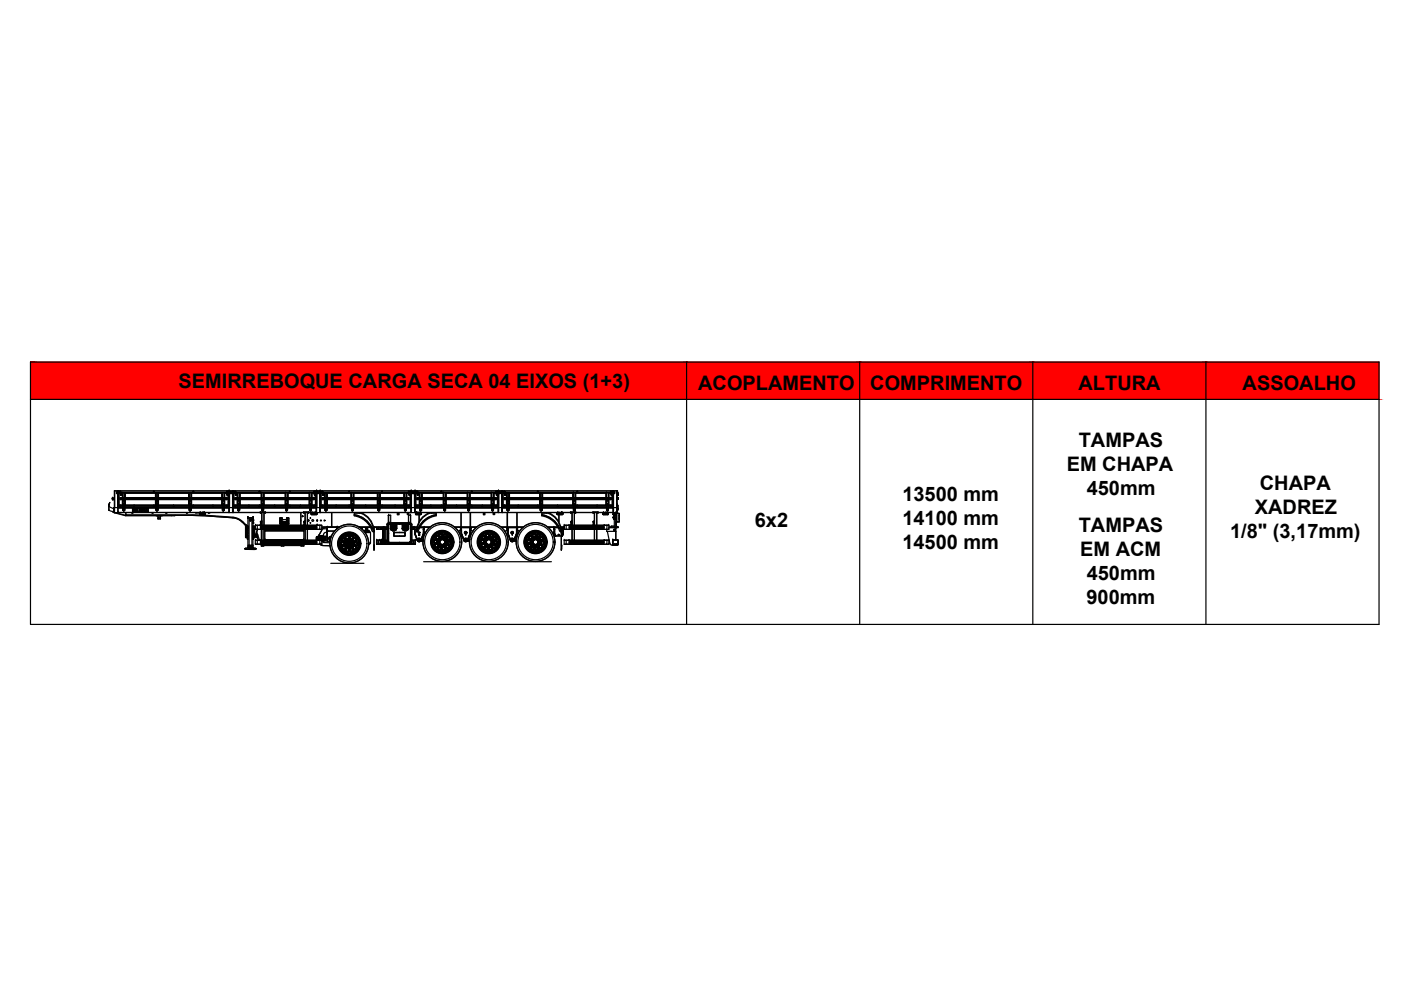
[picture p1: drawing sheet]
<svg xmlns="http://www.w3.org/2000/svg" width="297mm" height="210mm" viewBox="0 0 297 210" stroke-linecap="round" stroke-linejoin="round" font-family="sans-serif">
<defs><g id="words">
<g font-size="4.2">
<text x="37.9" y="82.2">SEMIRREBOQUE CARGA SECA 04 EIXOS (1+3)</text>
<text x="148" y="82.6">ACOPLAMENTO</text>
<text x="184.5" y="82.6">COMPRIMENTO</text>
<text x="228.7" y="82.6">ALTURA</text>
<text x="263.5" y="82.6">ASSOALHO</text>
<text x="228.7" y="94.7">TAMPAS</text>
<text x="226.2" y="99.8">EM CHAPA</text>
<text x="191.3" y="106.2">13500 mm</text>
<text x="230.4" y="104.9">450mm</text>
<text x="267.1" y="103.9">CHAPA</text>
<text x="160" y="111.7">6x2</text>
<text x="191.3" y="111.3">14100 mm</text>
<text x="228.7" y="112.8">TAMPAS</text>
<text x="266.1" y="109">XADREZ</text>
<text x="191.3" y="116.3">14500 mm</text>
<text x="229" y="118">EM ACM</text>
<text x="260.8" y="114.1">1/8&quot; (3,17mm)</text>
<text x="230.4" y="123">450mm</text>
<text x="230.4" y="128.1">900mm</text>
</g>
</g></defs>
<!-- layer: 0 -->
<g fill="#f00" stroke="#f00" stroke-width=".21">
<path d="M255.7 76.8l36.7 7.9v-7.9zM255.7 76.8l36.7 7.9h-36.7z"/>
<path d="M219 76.8l36.7 7.9v-7.9zM219 76.8l36.7 7.9h-36.7z"/>
<path d="M182.3 76.8l36.7 7.9v-7.9zM182.3 76.8l36.7 7.9h-36.7z"/>
<path d="M145.6 76.8l36.7 7.9v-7.9zM145.6 76.8l36.7 7.9h-36.7z"/>
<path d="M6.5 76.8l139.1 7.9v-7.9zM6.5 76.8l139.1 7.9h-139.1z"/>
</g>
<g fill="none" stroke="#000" stroke-width=".25">
<path d="M6.5 76.8h285.9v55.6h-285.9zM145.6 76.8v55.6M182.3 76.8v55.6M219 76.8v55.6M255.7 76.8v55.6M6.5 84.7h285.9M42.3 109l.1 .1M42.3 108.9v.1M42.3 108.9h.1M42.3 109h.1M42.4 108.9v.1M42.4 108.9h.1"/>
<path d="M42.4 109v.1M42.4 109h.1M42.4 109.1h.1M42.4 108.7l-.1 .3M42.4 109.1h1M42.4 108.8h.1M42.4 109.1h.9M42.4 108.8h.9M42.5 108.9h.1M42.4 108.9l.1 .2M42.4 108.8v.1M42.4 109l.1 .1"/>
<path d="M42.5 108.8h-.1M42.5 109h.1M42.5 108.9h.8M42.5 108.9v.1M42.5 108.7h.1M42.5 108.8l-.2 .1M42.5 109.1h-.1M42.5 108.7v.1M42.5 108.8h.8v.1M42.5 108.8l-.1 .1M42.5 108.7h.8M42.5 108.7l-.2 .2 .1 .2h1l.1-.2-.2-.2"/>
<path d="M42.6 108.9h.6M42.6 109h.6M42.8 108.9l.2 .1zM42.9 109h.1M42.9 108.9h.1M42.9 108.8l-.5 .1h.9l-.4-.1M42.9 108.8h.1M42.9 109.1h.1M42.9 109l-.1 .1M42.9 108.9v.1M42.9 108.7h.1M42.9 108.9l.1 .2"/>
<path d="M43.2 108.9h.1M43.2 109h.1M43.2 108.6h.1M43.3 109h.1M43.3 108.7h.1M43.3 108.7v.1h-.9M43.3 108.9v.1M43.3 108.8h.1M43.3 108.8h-.1M43.3 108.8v.1M43.3 108.8l.2 .1M43.3 109.1h.1"/>
<path d="M43.3 108.9h.1M43.3 109.1h-.8M43.4 108.7l.1 .3M43.4 108.9h.1M43.4 108.8l.1 .1M43.4 108.8h.1M43.5 108.9v.1M43.5 109l-.2 .1M43.5 108.9h.1M43.5 109l-.1 .1M43.5 109h.1M66 108.9l.2 .1"/>
<path d="M66 109l.2 .1M66 108.9l.1 .2M66 109h.1M66 109l.2 .1zM66 109l.1 .1M66 108.9v.1M66 108.9h.1M66.1 109.1h.9M66.1 108.9h.1M66.1 108.7l-.1 .3M66.1 109h.1M66.1 108.8h.1h-.1"/>
<path d="M66.1 109.1h1M66.1 108.8l-.1 .1M66.1 108.8h.1M66.1 109.1h.1M66.2 108.9h.1M66.2 109h.1M66.2 108.9v.2M66.2 108.8l-.2 .1M66.2 109v.1M66.2 109.1h.1M66.2 108.8h.1M66.2 108.9v.1"/>
<path d="M66.2 108.9h.8M66.2 108.7h.1M66.2 108.6h.1M66.2 109.1h-.1M66.2 108.8h.8v.1M66.2 108.8v.1M66.2 108.7h.8M66.2 108.7l-.2 .2 .1 .2h1l.1-.2-.2-.2M66.2 108.7v.1M66.3 108.9h.6M66.3 109h.6M66.5 109l.1 .1"/>
<path d="M66.5 108.9l.2 .1zM66.5 108.9h.1M66.6 108.9h-.1M66.6 109h.1M66.6 108.9h.1M66.6 108.8l-.4 .1h.8l-.4-.1M66.6 108.8h.1M66.6 109l.1 .1M66.6 109.1h.1M66.6 108.9v.1M66.6 108.7h.1M66.9 108.9h.1"/>
<path d="M66.9 109h.1M66.9 108.6h.1M67 109h.1M67 108.7v.1h-.9M67 108.7h.1M67 108.8h.1M67 108.9v.1M67 108.8l.1 .2M67 108.8h-.1M67 108.9h.1M67 108.8l.1 .1zM67 109.1h.1"/>
<path d="M67 109.1h-.8M67.1 108.7l.1 .1M67.1 108.9h.1M67.1 108.8l.1 .1M67.1 109.1h.1M67.1 108.8h.1M67.1 109l-1 .1M67.1 108.9h-.1M67.1 108.9v.1M67.1 109l-.1 .1M67.2 109l-.1 .1M67.2 108.9v.1"/>
<path d="M67.2 109h.1M67.2 108.9h.1M70.1 119.4h7.1M88.1 109l.1 .1M88.1 108.9v.1M88.1 108.9h.1M88.1 108.8v.2M88.2 108.9l.1 .1M88.2 108.9h.1M88.2 109l.1 .1M88.2 109h.1M88.3 109.1h.1"/>
<path d="M88.2 108.7l-.1 .1M88.2 109.1h1M88.2 108.8l-.1 .1M88.2 108.8h.1M88.2 109.1h.1M88.2 108.8h.2M88.3 108.9h.1M88.3 108.9l.1 .2M88.3 108.8l-.1 .1M88.3 109l.1 .1M88.3 108.8h.1M88.3 108.9v.1"/>
<path d="M88.3 108.9l.8-.1v.1zM88.3 109h.1M88.3 108.9h.8M88.3 108.7h.1M88.3 108.9h.2M88.3 108.9l.2 .1M88.3 108.7l-.1 .1M88.3 108.6h.1M88.4 109.1h-.2M88.4 108.8l.7 .1M88.4 108.8l-.1 .1M88.4 108.7h.7"/>
<path d="M88.4 108.7l-.3 .2 .1 .2h1l.1-.2-.2-.2M88.5 108.9h.5M88.5 109h.5M88.6 109l.2 .1-.1-.1M88.6 108.9l.2 .1zM88.6 108.9h.2M88.7 109h.1M88.7 108.9h.1M88.7 109.1h.1M88.7 108.8h.1M88.8 108.7h.1M89 108.9h.1"/>
<path d="M89 109h.1M89 108.8h.1M89 108.6h.1M89.1 109h.1M89.1 108.7h.1M89.1 108.9l-.1 .1M89.1 108.7l.1 .1h-1M89.1 108.8h.1M89.1 108.9h.1M89.2 109h.1M89.2 108.8h-.2M89.2 108.7l.1 .3"/>
<path d="M89.2 108.9h.1M89.2 108.8l.1 .1M89.2 109.1h.1M89.2 108.8h.1M89.3 108.9h-.1M89.3 108.9v.1M89.3 109l-.9 .1M89.3 109l-.1 .1M89.3 108.9h.1M89.3 109h.1M89.8 119.1h27.1M118.1 109l.1 .1"/>
<path d="M118.1 108.9h.1M118.1 109h.1M118.1 108.9v.1M118.1 108.8v.2M118.2 108.9l.1 .1M118.2 108.9h.1M118.2 109l.1 .1M118.2 109h.1M118.3 109.1h.1M118.2 109v.1M118.2 108.9l-.1 .1M118.2 108.7l-.1 .1"/>
<path d="M118.2 109.1h1M118.2 108.8l-.1 .1M118.2 108.8h.1M118.2 109.1h.1M118.3 109.1h.9M118.3 108.9h.1M118.3 109h.1M118.3 108.9h.9zM118.3 108.9l.1 .2M118.3 108.8l-.1 .1M118.3 109l.1 .1M118.3 108.8h.1"/>
<path d="M118.3 108.9v.1M118.3 108.7h.1M118.3 108.9h.8M118.3 108.9h.2M118.3 108.9l.2 .1M118.3 108.7l-.1 .1M118.4 109h-.1M118.4 108.6h.1M118.4 109.1h-.1M118.4 108.7h.1M118.4 108.7h.7M118.4 108.7l-.2 .2v.2h1l.1-.2-.2-.2"/>
<path d="M118.5 108.9h.5M118.5 109h.5M118.6 108.9l.2 .1zM118.6 108.9h.2M118.6 109h.2M118.7 109l.1 .1zM118.7 109h.1M118.7 109.1h.1M118.7 108.8h.1M118.7 108.9h.1M118.8 108.7h.1M119 108.9h.1"/>
<path d="M119 109h.1M119.1 108.6h.1M119.1 108.8l.2 .1M119.1 108.8l-.8 .1M119.1 108.7h.1M119.1 108.9l-.1 .1M119.1 108.7l.1 .1h-.9M119.1 108.8h.1M119.2 108.7h.1M119.2 108.8h.1M119.2 108.9v.1M119.2 109h.1"/>
<path d="M119.2 109.1h-.9M119.2 108.8h-.2M119.2 108.7l.1 .3M119.2 108.9h.1M119.2 108.8l.1 .1M119.2 109.1h.1M119.3 108.9v.1M119.3 109l-.9 .1M119.3 109l-.1 .1M119.3 108.9h.1M119.3 109h.1M127.8 108.9l.1 .2"/>
<path d="M127.8 108.9l.2 .1M127.8 109l.2 .1M127.8 109h.1M127.8 109l.1 .1M127.8 108.9v.1M127.8 108.9h.1M127.9 109.1h1M127.9 108.9h.1M127.9 108.7l-.1 .3M127.9 108.8h.1h-.1M127.9 108.8l-.1 .1M127.9 108.8h.1"/>
<path d="M127.9 109.1h.1M128 109h-.1M128 108.9h.1M128 108.9v.2M128 108.8l-.2 .1M128 109v.1M128 109.1h.1M128 108.8h.1M128 108.9v.1M128 109h.1M128 108.9h.8M128 108.7h.1"/>
<path d="M128 108.6h.1M128 109.1h-.1M128 108.8h.8v.1M128 108.8v.1M128 108.7h.8M128 108.7l-.2 .2 .1 .2h1l.1-.2-.2-.2M128 108.7v.1M128.1 108.9h.6M128.1 109h.6M128.3 108.9l.2 .1zM128.3 109v.1M128.3 108.9h.1"/>
<path d="M128.4 108.9h-.1M128.4 109h.1M128.4 108.9h.1M128.4 108.8l-.4 .1h.8l-.4-.1M128.4 108.8h.1M128.4 109.1h.1M128.4 108.9v.1M128.4 108.7h.1M128.5 109v.1M128.7 108.9h.1M128.7 109h.1M128.8 108.6h-.1"/>
<path d="M128.8 109h.1M128.8 108.7v.1h-.9M128.8 108.7h.1M128.8 108.8h.1M128.8 108.9v.1M128.8 108.8l.1 .2M128.8 108.8h-.1M128.8 108.8v.1M128.8 108.9h.1M128.8 108.8l.2 .1M128.8 109.1h.1M128.9 109.1h-.9"/>
<path d="M128.9 108.7l.1 .1M128.9 108.9h.1M128.9 108.8l.1 .1M128.9 109.1h.1M128.9 108.8h.1M128.9 109h-1.1M129 108.9v.1M129 109l-.1 .1M129 109l-.2 .1M129 108.9h.1M129 109h.1M130 109.7h.1"/>
<path d="M130 109.1h.1M130 109.8h.1M130 109h.1M130 109.7l.1 .1M130 109l.1 .1M130 109.7v.1M130 109v.1M130.1 109.7h.1M130.1 109.7v.1M130.1 109.8h.1M130.1 109.7l-.1 .1M130.1 109.7v.1z"/>
<path d="M130.1 109v.1M130.1 109.1h.1M130.1 109h.1M130.1 109.1h-.1M130.1 109v.1zM130.1 109.7h-.1M130.1 109.6h.1M130.1 109.6v.1M130.1 109.5h.1M130.2 109.6l-.1 .1M130.2 109.7h.1M130.2 109h.1"/>
<path d="M130.2 108.7h.3l.1 1.4M130.2 108.7h.3M130.2 108.7h.4M130.2 108.7v1.5M130.2 110.2h.1M130.4 109.2h-.2h.2M130.4 109.2h.2M130.5 110.1h-.3M130.6 108.7h.1M130.5 108.9h-.3h.3M130.5 108.8h-.3h.3M130.6 108.7v1.4"/>
<path d="M130.6 109.9h.1M130.6 108.9h.1M130.6 110.1h.1M130.6 109h.1M130.7 109.1v.1M130.7 109.2h.1M130.7 109.1h.1M130.7 109.5h.1M131 108v.1"/>
</g>
<!-- layer: SP_15175 -->
<g fill="none" stroke="#000" stroke-width=".25">
<path d="M55.2 115.2h11.9M55.2 114.9h11.9M55.2 114.8h11.9h-11.9M55.2 111.6h11.9h-11.9M55.2 111.7h11.9h-11.9M55.2 111.8h11.9h-11.9M55.2 111.9h11.9M55.2 111.9h11.9h-11.9M55.2 112h11.9M55.2 112.2h11.9h-11.9M55.2 114.6h11.9M55.2 115.4h11.9"/>
<path d="M55.2 112.2h11.9M55.2 111.4h11.9M67.1 115.1h-11.9h11.9M67.1 115h-11.9h11.9M67.1 114.9h-11.9h11.9M67.1 114.8h-11.9h11.9M67.1 115.4h-11.9h11.9"/>
</g>
<!-- layer: SP_97039 -->
<path d="M131 114.5v1zM131 114.9v.3" fill="none" stroke="#000" stroke-width=".25"/>
<!-- layer: SP_97043 -->
<g fill="none" stroke="#000" stroke-width=".25">
<path d="M79.3 112.7v3.9M79.3 116.4h.1M79.3 116.6h.1M79.3 115.7v.1M79.3 115.8v.5M79.3 115.5v1.1M79.3 115.7h.1M79.3 115.8h.1M79.3 116.3h.1M119 112.7v3.9v-3.9M119 116.4h.1M119 115.5l.1 .9"/>
<path d="M119 116.4v.2M119.1 115.7v.1M119.1 115.8v.5M119.1 115.7h.1M119.1 115.8h.1M119.1 116.3h.1"/>
</g>
<!-- layer: SP_3326 -->
<g fill="none" stroke="#000" stroke-width=".25">
<path d="M130.7 110.2v.5h.6M130.7 108.8l.6 .1v1.7M130.7 108.7l.1 .1M130.8 110.7h-.1M130.8 108.8l.5 .1v1.7l-.5 .1zM131.3 109.2v1.1M131.3 110h.1M131.3 109.9h.1M131.3 109.7h.1M131.3 109.5h.1M131.3 109.4h.1M131.3 109.3h.1"/>
<path d="M131.3 110.2h.1"/>
</g>
<!-- layer: SP_15411 -->
<g fill="none" stroke="#000" stroke-width=".25">
<path d="M130.2 108.7h.4M130.2 109.9v-1.2v1.4M130.2 110.1h.1M130.2 109.9h.1M130.6 108.7h.1M130.6 108.7v.1M130.6 110.8v.6M130.6 110.1h.1M130.6 110v.1M130.6 110.7l.1 .1M130.6 111.3h.1M130.6 110.6h.1"/>
<path d="M130.6 110.3h.1M130.6 110.5h.1M130.7 108.7v.4M130.7 109.8l-.1 .3"/>
</g>
<!-- layer: SP_97111 -->
<path d="M130.7 111.1v-.4v.5M130.7 110.8h.1M130.7 111.1h.1M130.7 110.9h.1M130.7 111.1v.1M130.7 111.2v.1M130.7 111.3h.1M130.7 110.7v.6M130.7 111.2h.1" fill="none" stroke="#000" stroke-width=".25"/>
<!-- layer: CORPO -->
<path d="M55.4 112.2v2.4M55.4 115.4v.3M63.8 110.5h.1M64.4 115.4v.3h-9M64.4 112.2v.3M64.4 114.5v.1M65.5 110.2v.2M65.8 110.8l.1 .1M67.3 110.3l-.1 .2M67.3 110.3v.2" fill="none" stroke="#000" stroke-width=".25"/>
<!-- layer: PORTA -->
<path d="M55.4 115.7h.6v.1h-.6zM59.6 115.7h.6v.1h-.6zM63.8 115.7h.6v.1h-.6z" fill="none" stroke="#000" stroke-width=".25"/>
<!-- layer: SP_97021 -->
<g fill="none" stroke="#000" stroke-width=".25">
<path d="M55.1 111.4h.1M55.1 114.5h.1M67.2 111.4h.1M67.2 114.5h.1M67.3 111.4h.1M67.3 114.5h.1M80.8 114.7h.1M80.8 114.5h.1M80.8 112.1h.1M80.8 115.3h.1M80.9 114.5h.1M87.1 115.2h.1"/>
<path d="M87.1 115.3h.1M120.6 111.4h.1M120.6 114.5h.1M128.1 111.4h.1M128.1 114.5h.1"/>
</g>
<!-- layer: ESPELHO -->
<g fill="none" stroke="#000" stroke-width=".25">
<path d="M58.4 112.3h.1M58.4 112.3h.3M58.4 112.2h.1M58.5 112.2l-.1 .1M58.5 112.2h.1M58.7 112.3h.1M58.7 112.3v.1M58.7 112.2l-.1 .1M58.7 112.2v.1M58.8 112.2l-.1 .1M58.8 112.2h.1M58.8 112.2l.1 .2h-.1"/>
<path d="M58.8 112.2v.2M58.8 112.2l.1 .1M58.9 112.3h.1M58.9 112.3h.6M59 112.3h.1M59 112.3h.5M59 112.3v.1M59.5 112.3h.1M59.5 112.3v.1M59.5 112.3h.4M59.7 112.2l.1 .1M59.7 112.2h.1"/>
<path d="M59.7 112.2v.1M59.7 112.3h.1M59.7 112.3l-.1 .1 .2-.1M59.8 112.2h.1M59.8 112.3h.1M59.9 112.2v.1M59.9 112.3h.1M59.9 112.3h.8M59.9 112.3l.7 .1M59.9 112.3l.1 .1M60.6 112.3h.1M60.6 112.3v.1"/>
<path d="M60.7 112.3h-.1M60.7 112.4h.3M60.7 112.3h.1M60.8 112.2h.1M60.8 112.2v.2M60.9 112.2h.1M60.9 112.2v.2M61 112.2v.1M61 112.3h-.3M61 112.3h.1M61 112.3h.7M61.1 112.3h.1"/>
<path d="M61.1 112.3h.6M61.1 112.3v.1M61.6 112.3h.1M61.7 112.3h.1M61.7 112.3l.1 .1M61.7 112.2h.1M61.8 112.2v.1M61.8 112.2h.1M61.8 112.3h.1M61.8 112.2l-.1 .1M61.8 112.3v.1M61.8 112.2l.1 .1"/>
<path d="M61.9 112.3h.1M61.9 112.3h.2M61.9 112.3v.1M62.1 112.2h.1M62.1 112.2v.1M62.1 112.3h.1M62.1 112.3v.1M72.2 115l.1 .3-.2 .3 .1-.1M72.2 115v.1M72.2 115.2v.1M72.2 115.5h.1M72.2 115.1l.1 .1"/>
<path d="M72.2 115.3h.1M72.2 115.2h.1M72.2 115.1h.1M72.2 115.1v.4M72.3 115.3l-.1 .2M72.4 116.2l.1 .1M72.4 116.1l.1 .1M72.5 116.2h.1M72.5 114.4h.1M72.5 116.2v.1M72.5 114.3l-.1 .1M72.5 116.3l.1 .1"/>
<path d="M72.5 116.3h.1M72.5 114.3h.1M72.5 114.3v.1M72.6 114.3a1.76 1.76 0 0 0 0 2M72.6 114.2h-.1M72.6 116.3h.1M72.6 116.3l-.3-.1 .3 .1 .1 .3v-.3M72.6 116.3v.1M72.6 116.4h.1M72.6 114.3l-.1 .1M72.6 114.2h.1M72.6 114.3l-.3 .1"/>
<path d="M72.6 114.3h.1M72.6 116.4l.1 .1M72.7 116.3a1.76 1.76 0 0 0 2.7 0M72.7 114.2a1.76 1.76 0 0 1 2.4-.4 1.76 1.76 0 0 1 .4 2.5M72.7 114.2l-.1 .1M72.7 116.4h.1M72.7 116.3h.1M72.7 116.4v.1M72.7 116.5h.1M72.7 114.2l-.2 .1M72.7 114.1h.1M72.7 114.2v-.3l-.1 .4-.3 .1"/>
<path d="M72.7 114.2h.1M72.7 114.1l-.1 .1M72.7 114v.1M72.7 116.6h.1M73.2 117.1l.3-.2 .2 .3M73.3 116.9h.1M73.3 117h.1M73.3 117h-.1M73.3 113.6h.2M73.3 113.6h.1M73.4 117h.1M73.4 113.6h.1"/>
<path d="M73.5 116.9l.1 .2M73.5 113.5l-.1 .1M73.6 117v.1M73.6 117.1h.1M73.6 113.6h-.4M73.6 113.6h.1M73.6 113.5v.1M73.6 113.5h.1M73.6 113.5l.1-.1a.33 .33 0 0 1-.5 .2M73.6 117.1l.1 .1M74.4 113.4v.1M74.4 113.4a.28 .28 0 0 0 .2 .3 .28 .28 0 0 0 .3-.1h-.1"/>
<path d="M74.4 117.1h.1M74.4 117.1v.1M74.5 117.1h.1M74.5 113.5v.1M74.5 113.5h.1M74.5 113.5l.1 .1M74.5 117h.2M74.5 117h.1M74.6 117.1h.1M74.6 113.6h.1M74.6 117.1h-.1M74.6 117h-.1"/>
<path d="M74.7 116.9l.1 .1M74.7 117h.1M74.7 113.6h.1M74.7 116.9l.2 .2a.28 .28 0 0 0-.3-.1 .28 .28 0 0 0-.2 .2l.1-.2M74.7 116.9h.1M74.8 113.6h.1M74.8 117h.1M74.8 117h-.1M74.8 116.9h.1M74.9 113.6h-.1M75.4 114v.1M75.4 116.5h.1"/>
<path d="M75.4 114.2l.1 .1M75.4 116.4h.1M75.4 116.3h.1M75.4 114.1l.1 .1M75.4 113.9v.1M75.4 116.6h.1M75.5 113.9l-.1 .2 .3 .3M75.5 116.3h-.1M75.5 116.3h.1M75.5 116.4h.1M75.5 116.4l-.1 .1M75.6 116.3l-.2 .1"/>
<path d="M75.6 116.3h.1M75.6 114.3v.1M75.6 116.3l-.1 .1M75.6 114.3l.1 .1M75.6 116.2l-.1 .1M75.6 116.2h.1M75.6 116.2v.1M75.7 116.1l-.1 .1M75.7 116.2h.1M75.8 116.2l-.4 .2 .1 .2-.1-.3M75.8 115.2v.1M75.8 116.2l-.3 .1"/>
<path d="M75.8 115.5h.1M75.9 115l-.1 .1M75.9 115.1v.4M75.9 115.1v.1M75.9 115.3v.2M91.9 115v.1M92 114.7l-.1-.2 .2 .3-.3 .2M92 114.8v.1M92 115.7l.3 .1v.4M92 115.7h.1M92.1 114.7v.1M92.1 115.7h.1"/>
<path d="M92.1 115.8h.1M92.3 115.8v.1M92.3 115.9v.1M92.3 116v.2M92.3 113.9h.1M92.3 113.8l-.1 .1M92.4 113.8h.1M92.4 113.8l-.1 .1M92.4 113.8a1.76 1.76 0 0 0 1.2 2.9 1.76 1.76 0 0 0 1.7-2.6M92.5 113.7l-.1 .1M92.5 113.8h.1M92.5 113.8l-.2 .1"/>
<path d="M92.5 113.7h.1M92.5 113.8h-.1M92.5 113.8l.1-.3-.1 .3-.3 .1 .3-.1M92.5 113.6h.1M92.6 113.6h.1M92.6 113.6l-.1 .1M92.8 116.6a.29 .29 0 0 1 .3 0 .29 .29 0 0 1 .2 .3M92.8 116.5h.1M92.9 114.3l-.2 .5 .1 .6M92.9 116.6h-.1M92.9 115.6l.4 .4h.6M92.9 116.6h.1"/>
<path d="M93 116.6h.1M93 114.1a1.12 1.12 0 0 1 1.7 .3 1.12 1.12 0 0 1-.6 1.6M93.1 113.2h.2M93.1 116.6h.1M93.1 116.6l.1 .1M93.2 116.6v.1M93.2 116.7l.1 .1zM93.2 113.2l.2 .1M93.2 113.2h.1M93.2 116.7h.1M93.2 113.2h.2M93.4 113.2l-.9 .5"/>
<path d="M93.4 113.2l.1 .1M93.4 113.2h.1M93.4 113.3l-.3-.2 .4 .2 .2-.3-.2 .3M93.4 113.3h.1M93.4 113.1l-.1 .1M93.5 113.2l-.1 .1M93.5 113.2a1.76 1.76 0 0 1 1.8 .8M93.5 113.2h.1M93.5 113.3h.1M93.6 113.1l-.1 .1M93.6 113.1h.1M93.7 113l-.1 .1"/>
<path d="M94 116.8h.1M94 116.8l-.1 .1v-.1l.4-.2 .2 .2M94.1 116.7l-.1 .1M94.1 116.8h.1M94.1 116.8h-.1M94.2 116.7h-.1M94.2 116.7h.1M94.2 116.7l-.1 .1M94.3 113.1v.1M94.3 113.2h.1M94.3 116.7h.1M94.3 113.1l.2 .2 .3 .1 .1-.1-.1 .1"/>
<path d="M94.4 113.2l.1 .1M94.4 113.2h.1M94.4 116.7l.1 .1M94.5 113.3h.1M94.5 113.3l.1 .1M94.6 113.3h.1M94.6 113.3l.1 .1M94.7 113.4h.1M94.8 113.4h.1M95 116.3h.1M95 116.3v.1M95.1 116.3h.1"/>
<path d="M95.1 116.2h.1M95.1 116.2v.1M95.2 116.1l.2-.1-.3 .2v.3v-.3M95.2 116.1h.1M95.2 116.1l-.1 .1M95.2 113.8l.1 .1M95.3 114v.1M95.3 114.1h.1M95.3 113.9h.1M95.3 116l-.1 .1M95.3 116h.1M95.3 113.8v.3"/>
<path d="M95.3 113.8v.3l.3 .1-.2-.1M95.3 113.9v.2M95.3 113.8h.1M95.3 113.9l.1 .1M95.3 114l.1 .1M95.4 114.1h.1M95.4 114v.1M95.4 114h.1M95.4 114.1l.1 .1M95.4 116h-.1M95.5 114.2l.1 .1M95.5 114.2h.1"/>
<path d="M95.5 115.2l.1 .1M95.6 115.3v.1M95.6 115.1v.1M95.6 115.1h.1M95.6 115.2h.1M95.6 115.3h.1M95.6 115.4l.1 .1M95.6 115.1v.2M95.6 114.9v.1M95.7 115l-.2 .1M95.7 115h.1M95.7 115l-.1 .1"/>
<path d="M95.7 114.9l-.2 .2 .2 .4M95.7 114.9h.1M101.8 114.9v.1M101.8 114.9h.1M101.8 115v.1M101.9 114.7v.1M101.9 114.6l-.1-.1 .2 .2-.3 .3M101.9 115.7l.2 .1 .2 .3-.2 .1M101.9 114.6l.1 .1M101.9 114.6h.1M101.9 114.7h.1M101.9 114.8h.1"/>
<path d="M101.9 114.6v.1M101.9 114.7l-.1 .2M101.9 114.8l-.1 .1M102 115.6l-.1 .1M102 115.8h.1M102.1 115.8v.1M102.1 115.8h.1M102.1 115.9h.1M102.1 115.9l.1 .1M102.2 116v.1M102.2 115.9v.1M102.2 116h.1"/>
<path d="M102.2 113.8l-.1 .1M102.2 116.1v.1M102.3 113.8l-.1 .1M102.4 113.8h-.1M102.4 113.6l-.1 .1M102.5 113.6l-.2 .2-.2 .1h.1M102.7 116.5h.1M102.7 114.3l-.2 .5 .1 .6M102.7 116.6h-.1M102.7 115.6l.5 .4h.5M102.8 116.6h.1M102.9 116.6h.1"/>
<path d="M102.9 114.1a1.12 1.12 0 0 1 1.2-.2 1.12 1.12 0 0 1 .7 1 1.12 1.12 0 0 0-.7-1 1.12 1.12 0 0 0-1.2 .2M102.9 116.6h-.3h.3l.3 .1v.2l-.2-.3M103 113.2h.2M103 116.6h.1M103 116.6l.1 .1M103.1 116.7l.1 .1M103.1 116.7h.1M103.3 113.3h.1M103.5 113l-.1 .3-.4-.2M103.6 113l-.2 .2M103.9 116.8h.1M103.9 116.8h-.1"/>
<path d="M103.9 116.8l-.1 .1M104 116.7l-.1 .1M104 116.8h.1M104 116.8h-.1M104.1 116.7h.2M104.1 116.7h-.1M104.1 116.7h.1M104.1 116.7l-.1 .1M104.2 113.2h.1M104.2 116.7h.1M104.2 113.1l.1 .2M104.2 113.1v.1l.2 .2 .3-.1"/>
<path d="M104.2 113.1v.1M104.3 116.7h.1M104.3 113.2v.1M104.3 113.2h.1M104.3 113.2l.1 .1M104.3 116.7l.1 .1M104.3 113.3a1.76 1.76 0 0 0-2.4 2 1.76 1.76 0 0 0 3 .8M104.3 113.3l.1 .1M104.3 116.8l-.3-.1-.2 .2M104.3 113.3h.1M104.4 113.3l.7 .7M104.4 113.3v.1"/>
<path d="M104.4 113.3h.1M104.4 113.4h.1M104.5 113.3h.1M104.5 113.3l.1 .1M104.6 113.4h.1M104.7 113.3l-.3 .1M104.7 113.3l-.1 .1M104.7 115.2l-.2 .5-.5 .3 .5-.3 .2-.5M104.9 116.3h-.1M104.9 116.3v.1M104.9 116.2h.1M104.9 116.3h.1"/>
<path d="M105 116.1h-.1M105 116.1l.3-.1-.4 .2v.3v-.3M105 116.1h.1M105 116.2h.1M105 116.2l-.1 .1M105 116.1v.1M105.1 116.1l-.2 .1M105.1 116.1h.1M105.1 113.8v.1M105.1 116l-.1 .1M105.1 116h.1M105.1 116v.1"/>
<path d="M105.2 114v.1M105.2 116h.1M105.2 114.1a1.76 1.76 0 0 1-.2 2M105.2 113.9v.2M105.2 113.8v.1M105.2 113.9h.1M105.2 114.1l-.1-.3 .1 .3 .3 .1-.3-.1M105.2 114.1h.1M105.2 113.9v.1M105.2 114l.1 .1M105.2 114h.1M105.3 114.1h.1"/>
<path d="M105.3 114.1l.1 .1M105.3 114.2h.1M105.4 114.2h.1M105.4 114.2v.1M105.4 115.3v.1M105.5 115.1v.1M105.5 115.1l-.1 .1M105.5 115.4h.1M105.5 115.3h.1M105.5 115.2h.1M105.5 115.1h.1M105.5 115.2v.1"/>
<path d="M105.5 114.9v.1M105.5 115l-.1 .1M105.5 115h.1M105.5 115v.1M105.6 114.9h-.1M105.6 114.9l-.2 .1v.4l.2 .1-.1-.1M111.7 114.9v.1M111.7 115l-.1 .1M111.7 115.7a.29 .29 0 0 1 .4 .1 .29 .29 0 0 1-.1 .4l.1-.2M111.7 114.7v-.2a.3 .3 0 0 1 .1 .3 .3 .3 0 0 1-.2 .2M111.7 114.8v.1M111.8 115.6l.1 .1"/>
<path d="M111.8 114.7v.1M111.9 115.8h.1M111.9 115.8l.1 .1M112 115.8h.1M112 113.9h.1M112 115.8v.1M112 115.9h.1M112 115.9v.1M112.1 113.8l-.1 .1M112.1 115.9l-.1 .1M112.1 116h.1M112.2 113.8l-.1 .1"/>
<path d="M112.3 113.8h-.1M112.3 113.6l-.1 .1M112.3 113.6l-.1 .2-.3 .1M112.5 116.6h.3l.3 .1-.1 .2M112.6 116.6h-.1M112.6 116.5h.1M112.6 114.3l-.2 .5 .1 .6M112.6 116.6h.2M112.7 116.6h.1M112.8 116.6h.1M112.8 114.1a1.12 1.12 0 0 1 1.2-.2 1.12 1.12 0 0 1 .7 1 1.12 1.12 0 0 0-.7-1 1.12 1.12 0 0 0-1.2 .2zM112.8 116.6l.2 .1"/>
<path d="M112.9 116.6l.1 .1M112.9 113.2h.1M112.9 116.7l.2 .1M113 116.7h.1M113 113.2l.1 .1M113 113.2h.1M113.1 113.2a1.76 1.76 0 0 0-1.3 2.1 1.76 1.76 0 0 0 2.1 1.4M113.1 113.3h.1M113.1 113.2l.1 .1M113.1 113.2h.1M113.2 113.1l-.1 .1M113.2 113.2l-.1 .1"/>
<path d="M113.2 113.2l1 .1M113.2 113.3h.1M113.2 113.2h.1M113.4 113.1h.1M113.4 113.1l-.2 .1M113.4 113.1h-.1M113.4 113.1l-.2 .2-.3-.2 .2 .2M113.4 113v.2l-.2 .1M113.7 116.8h.1M113.7 116.8v.1M113.8 116.8h.1M113.9 116.7h.1"/>
<path d="M113.9 116.7l-.2 .2M113.9 116.8h.1M113.9 116.8h-.1M113.9 116.7l.3 .1a.3 .3 0 0 0-.3-.1 .3 .3 0 0 0-.2 .2M114 116.7h-.1M114 116.7h.1M114.1 113.2h.1M114.1 116.7h.1M114.1 113.1l.1 .2M114.1 113.1l.1 .2 .3 .1 .1-.1M114.1 113.1v.1M114.1 113.2l.1 .1"/>
<path d="M114.2 116.7v.1M114.2 113.3l.1 .1M114.2 113.3h.1M114.3 113.3a1.73 1.73 0 0 1 1 1.9M114.3 113.3h.1M114.3 113.4h.1M114.3 113.3l.2 .1M114.4 113.4h.1M114.5 113.4h.1M114.6 113.3l-.3 .1M114.6 113.3l-.1 .1M114.7 114.9a1.12 1.12 0 0 1-.8 1.1 1.12 1.12 0 0 1-1.3-.4l.5 .3 .6 .1"/>
<path d="M114.7 114.9a1.12 1.12 0 0 1-.8 1.1M114.8 116.3h.1M114.9 116.2h.1M114.9 116.1l-.1 .2M115 116.1h.1M115 113.8v.1M115 116h.1M115 113.8l.1 .3 .2 .1M115 113.9v.2M115 113.9h.1M115 116l-.1 .1M115 113.9l.1 .1"/>
<path d="M115 116l-.2 .3M115.1 114v.1M115.1 116h.1a.32 .32 0 0 0-.4 .5v-.2M115.1 114h.1M115.2 114.1h.1M115.2 114.1v.1M115.2 114.2h.1M115.3 114.2h.1M115.3 114.2v.1M115.3 114.2l.1 .1M115.3 115.2a1.75 1.75 0 0 1-1.4 1.5M115.3 115.2l.1 .3"/>
<path d="M115.3 115.1h.1M115.3 115.2h.1M115.3 115.3v.1M115.3 115.1v.1M115.3 115.3h.1M115.3 115.4l.1 .1M115.3 115.2v.1M115.4 114.9l-.1 .1M115.4 115l-.1 .1M115.4 115.1l-.1 .1M115.4 115.1h.1M115.4 115h.1"/>
<path d="M115.4 115v.1M115.5 114.9h-.1M115.5 114.9l-.2 .2M115.5 114.9l-.2 .2 .2 .4"/>
<circle cx="74" cy="115.3" r="1.71"/>
<circle cx="74" cy="115.3" r="1.63"/>
<circle cx="74" cy="115.3" r="1.12"/>
<circle cx="93.8" cy="114.9" r="1.71"/>
<circle cx="93.8" cy="114.9" r="1.63"/>
<circle cx="103.6" cy="114.9" r="1.71"/>
<circle cx="103.6" cy="114.9" r="1.63"/>
<circle cx="113.5" cy="114.9" r="1.71"/>
<circle cx="113.5" cy="114.9" r="1.63"/>
</g>
<!-- layer: ARO -->
<g fill="none" stroke="#000" stroke-width=".25">
<circle cx="74" cy="115.3" r="2.27"/>
<circle cx="74" cy="115.3" r="2.18"/>
<circle cx="74" cy="115.3" r="2.14"/>
<circle cx="74" cy="115.3" r="1.97"/>
<circle cx="74" cy="115.3" r="2.35"/>
<circle cx="93.8" cy="114.9" r="2.27"/>
<circle cx="93.8" cy="114.9" r="2.18"/>
<circle cx="93.8" cy="114.9" r="2.14"/>
<circle cx="93.8" cy="114.9" r="2.1"/>
<circle cx="93.8" cy="114.9" r="1.97"/>
<circle cx="93.8" cy="114.9" r="2.35"/>
<circle cx="93.8" cy="114.9" r="2.31"/>
<circle cx="103.6" cy="114.9" r="2.27"/>
<circle cx="103.6" cy="114.9" r="2.18"/>
<circle cx="103.6" cy="114.9" r="2.14"/>
<circle cx="103.6" cy="114.9" r="2.1"/>
<circle cx="103.6" cy="114.9" r="1.97"/>
<circle cx="103.6" cy="114.9" r="2.35"/>
<circle cx="103.6" cy="114.9" r="2.31"/>
<circle cx="113.5" cy="114.9" r="2.27"/>
<circle cx="113.5" cy="114.9" r="2.18"/>
<circle cx="113.5" cy="114.9" r="2.14"/>
<circle cx="113.5" cy="114.9" r="2.1"/>
<circle cx="113.5" cy="114.9" r="1.97"/>
<circle cx="113.5" cy="114.9" r="2.35"/>
<circle cx="113.5" cy="114.9" r="2.31"/>
</g>
<!-- layer: SP_97089 -->
<g fill="none" stroke="#000" stroke-width=".25">
<path d="M56.2 112.6h8.2M56.2 114.4h8.2M56.2 112.6v1.8M56.2 114.4h.1M56.2 112.6h.1M56.2 114.5h8.2zM56.5 112.4h7.5M56.5 112.4l-.3 .1h8.2l-.4-.1M57 112.4h-.4M57 112.4h7M64.4 114.4h.1M64.4 112.6h.1"/>
<path d="M64.4 112.6v1.8"/>
<circle cx="74" cy="115.3" r="4.1"/>
<circle cx="74" cy="115.3" r="3.7"/>
<circle cx="74" cy="115.3" r="2.48"/>
<circle cx="74" cy="115.3" r="2.39"/>
<circle cx="93.8" cy="114.9" r="4.1"/>
<circle cx="93.8" cy="114.9" r="3.7"/>
<circle cx="93.8" cy="114.9" r="2.48"/>
<circle cx="93.8" cy="114.9" r="2.39"/>
<circle cx="103.6" cy="114.9" r="4.1"/>
<circle cx="103.6" cy="114.9" r="3.7"/>
<circle cx="103.6" cy="114.9" r="2.48"/>
<circle cx="103.6" cy="114.9" r="2.39"/>
<circle cx="113.5" cy="114.9" r="4.1"/>
<circle cx="113.5" cy="114.9" r="3.7"/>
<circle cx="113.5" cy="114.9" r="2.48"/>
<circle cx="113.5" cy="114.9" r="2.39"/>
</g>
<!-- layer: SP_15260 -->
<path d="M109.6 111.6v.1M130 107.7h.1M130.2 108.7h.1" fill="none" stroke="#000" stroke-width=".25"/>
<!-- layer: SP_15259 -->
<g fill="none" stroke="#000" stroke-width=".25">
<path d="M63.8 108.7v2.7M65.2 110.3l.2-.1 .1 .2-.1 .1-.2-.1M67.9 108.6h.1M109.6 111.6v.1"/>
<circle cx="64.1" cy="109.5" r=".06"/>
<circle cx="65.8" cy="109.8" r=".06"/>
<circle cx="65.8" cy="110.9" r=".06"/>
<circle cx="66.3" cy="110.4" r=".19"/>
<circle cx="67.2" cy="110.4" r=".11"/>
<circle cx="68" cy="110.4" r=".11"/>
<circle cx="68.8" cy="110.4" r=".11"/>
</g>
<!-- layer: SP_15258 -->
<path d="M24.7 108.7l.1 .1M24.8 108.7h.1M26.7 109.2h-.1M26.7 109.2h.1M26.7 109.1h.1M59.8 110.7h.1M63.8 108.7v2.7" fill="none" stroke="#000" stroke-width=".25"/>
<!-- layer: SP_15265 -->
<g fill="none" stroke="#000" stroke-width=".25">
<path d="M87.3 111.8h1.1M87.3 111.7h1.2M89.1 111.8h2.1M89.1 111.7h2.2M96.3 111.7h4.9M96.5 111.8h4.5M106.2 111.7h4.9M106.3 111.8h4.6M116 111.7h2.3M116.2 111.8h2.1M118.9 111.7h.7M118.9 111.8h.7"/>
<path d="M129.1 111.8h1.1M129.1 111.7h1.1"/>
</g>
<!-- layer: SP_12283 -->
<path d="M68.2 111.7h3.9M68.2 111.8h3.7M76 111.7l.1 .1M76.1 111.7l.1 .1M76.2 111.7h2.3v.1h-2.3M78.5 111.8h.1M79.1 111.7h3M79.2 111.8l.2-.1-.1 .1M79.4 111.8h2.7" fill="none" stroke="#000" stroke-width=".25"/>
<!-- layer: SP_15262 -->
<path d="M49.4 109.8l1.3 .4 .7 .5M49.4 109.7l1.3 .4 .8 .5M49.4 109.7l-8.7-.6h-14v.2h14l8.7 .5M51.4 110.7l.7 .7M51.5 110.6l.6 .7M52.1 111.3v.1M52.1 111.2l.5 .3M53.8 111.7h.1M54 111.7h.1" fill="none" stroke="#000" stroke-width=".25"/>
<!-- layer: SP_6423 -->
<g fill="none" stroke="#000" stroke-width=".25">
<path d="M24.2 107.6l.1 1.1h.7h-.8zM24.2 107.6h.8M25 107.6v1.1M48.6 107.6v1.1M49.3 107.6h-.8v1.1h.9v-1.1h-.1v1.1M67.1 107.6v1.1M67.8 107.6h-.8v1.1h.9v-1.1h-.1v1.1M87.2 107.6v1.1M87.9 107.6h-.8v1.1h.9v-1.1l-.1 1.1M105.7 107.6l-.1 1.1h.9v-1.1l-.1 1.1M106.4 107.6h-.7v1.1M130.1 107.6l-.1 1.1h.8v-1.1v1.1"/>
<path d="M130.8 107.6h-.7v1.1"/>
</g>
<!-- layer: SP_15264 -->
<path d="M26.7 109.1v.2M40.7 109.3l8.7 .5M49.4 109.8l.8 .2 1.1 .7M51.3 110.7l.7 .6M52 111.3l.1 .1" fill="none" stroke="#000" stroke-width=".25"/>
<!-- layer: SP_6311-3 -->
<g fill="none" stroke="#000" stroke-width=".25">
<path d="M49.4 108.6l5.7 .1zM49.4 107.7v.9M50.4 107.6h-1l1 .1M50.4 107.7h.1M50.4 107.6h5.1M50.7 107.7h4.8M55.5 107.6h10.1M55.5 107.7h.1M55.8 107.7h4.8M56.3 108.6h8M60.6 107.7h.1M60.9 107.7h4.7"/>
<path d="M65.5 108.7l1.5-.1zM65.7 107.6h1.3l-1 .1M65.7 107.7h.1M67 107.7v.9M88 108.6l17.6 .1zM88 107.7v.9M89.3 107.7h.1M89.4 107.6h-1.4l1.1 .1M89.4 107.7h4.7M89.4 107.6h16.2l-1 .1M94.4 107.7h.1M94.5 107.7h4.7"/>
<path d="M99.2 107.7h.1M99.5 107.7h4.8M104.3 107.7h.1M104.6 107.7h.1M105.6 107.7v.9"/>
</g>
<!-- layer: SP_6311-2 -->
<g fill="none" stroke="#000" stroke-width=".25">
<path d="M67.9 108.6l19.2 .1zM67.9 107.7v.9M68.9 107.6h-1l1 .1M68.9 107.6h5.6M68.9 107.7h.1M69.2 107.7h5.3M74.6 107.7h.1M74.6 107.6h12.5l-1 .1M74.9 107.7h.1M74.9 107.7h5.2M80.2 107.7h.1M80.5 107.7h.1"/>
<path d="M80.5 107.7h5.3M85.8 107.7h.1M86.1 107.7h.1M87.1 107.7v.9"/>
</g>
<!-- layer: SP_6311 -->
<g fill="none" stroke="#000" stroke-width=".25">
<path d="M25 108.6h.1M25 108.7l23.5-.1zM25 107.7h1.1M26.1 107.7h.1M26.4 107.7h.1M26.4 107.7h6.7M33.1 107.7h.1M33.4 107.7h.1M33.5 107.7h6.6M40.2 107.7h.1M40.5 107.7h.1M40.5 107.7h6.6"/>
<path d="M47.1 107.6h-22.1v1M47.2 107.7h.1M47.2 107.6h1.3l-1 .1M48.5 107.7v.9M106.5 108.6l14.4 .1zM106.5 107.7v.9M107.5 107.7l-1-.1h23.5l-1 .1M107.6 107.7h.1M107.9 107.7h.1M107.9 107.7h6.6M114.6 107.7h.1M114.9 107.7h.1"/>
<path d="M114.9 107.7h6.7M121.6 107.7h.1M121.9 107.7h.1M121.9 107.7h6.7M122.1 108.6h3.6M126.9 108.7l3.1-.1zM128.6 107.7h.1M128.9 107.7h.1M130 107.7h.1M130 107.7v.9"/>
</g>
<!-- layer: SP_1457 -->
<path d="M41.5 108.8h.9" fill="none" stroke="#000" stroke-width=".25"/>
<!-- layer: SP_15285 -->
<path d="M130.2 110.2v1.7h.4M130.2 108.7h.1M130.6 111.9h.1M130.6 108.7h.1M130.6 110.1v1.8M130.6 111.9v.1" fill="none" stroke="#000" stroke-width=".25"/>
<!-- layer: 9700034 -->
<path d="M33.1 109.4h.3M33.7 109.4h.2M34.1 109.4h.3" fill="none" stroke="#000" stroke-width=".25"/>
<!-- layer: 9700033 -->
<path d="M33.4 109.3h.1M33.5 109.4v.3h.5v-.3M33.5 109.9l.5 .1zM33.5 109.4h.2M33.5 110h.1M33.5 110h.5M33.6 109.7v.2M33.8 109.4h.2M33.9 109.7v.2M34 110h.1M34 109.3h.1" fill="none" stroke="#000" stroke-width=".25"/>
<!-- layer: SP_15106 -->
<g fill="none" stroke="#000" stroke-width=".25">
<path d="M28 108.7v.1M28 108.8h.1M28.1 108.7v.1l.1-.1M32.2 108.7l.1 .1M32.3 108.8h.1M32.3 108.7v.1M32.3 108.7v.1l.2-.1M35.2 108.7v.1M35.2 108.7v.1l.2-.1M39.5 108.7v.1M39.5 108.8h.1M39.6 108.7v.1"/>
<path d="M39.6 108.7v.1l.2-.1M44.2 108.7v.1M44.2 108.8h.1M44.3 108.7v.1h.2v-.1"/>
</g>
<!-- layer: SP_15269 -->
<path d="M24.2 108.6h-.3l.4 .1M24.3 108.7l2.4 .7M24.4 108.7l2.3 .6M26.6 109.3h.1M26.7 109.2h.1M26.7 109.3h.1M26.7 109.4h9.6M37.1 109.2v.2l-.8-.1" fill="none" stroke="#000" stroke-width=".25"/>
<!-- layer: SP_15124 -->
<path d="M52.1 111.6v2.4zM52.1 111.5h.1M52.1 111.6v-.2v.2M52.1 114h.3M52.2 111.4l.2 .1M52.3 111.4l-.2 .1M53.8 111.7h.1M54 113.9h.1M54 111.7h.1M54.6 112.2l-.6 1.8h-.1M54.6 112.2l-.6 1.8" fill="none" stroke="#000" stroke-width=".25"/>
<!-- layer: SP_15270 -->
<path d="M67.9 108.6h.1" fill="none" stroke="#000" stroke-width=".25"/>
<!-- layer: PP-SUS-002(21) -->
<path d="M89.9 112.6v.2M117.5 112.6v.2" fill="none" stroke="#000" stroke-width=".25"/>
<!-- layer: PP-SUS-013(21) -->
<g fill="none" stroke="#000" stroke-width=".25">
<path d="M117.4 112h.1M117.4 111.8l1 .1M117.4 111.8v.2M117.4 111.9v.1M117.4 111.9h.1M117.4 111.8h.1M117.4 112.1l.1 .1M117.5 112.1v.1M117.5 112h.1M117.5 112.1h.1M117.5 111.9h.1M117.5 111.9v.1"/>
<path d="M117.5 111.9l-.1 .1M117.5 112v.1M117.5 112.2h.1M117.5 112.2v.9l.2 .5M117.5 113.1l.3 .5M117.5 113.1h.1M117.5 112.2v.9M117.5 112l.1 .2M117.5 112.2l.1 .9M117.7 113.6h.1M117.8 113.6h.1M117.8 113.6h1.4"/>
<path d="M119.2 113.6h.1M119.3 113.6h.1M119.4 113.1h.1M119.4 113.1l-.2 .5M119.4 112.2v.9l-.2 .5M119.4 112.2h.1M119.4 112.2v.9M119.4 112l-.1 .2M119.5 113.1l-.3 .5M119.5 112.2v.9l-.2 .5M119.5 112.2h.1M119.5 113.1h.1"/>
<path d="M119.5 112.1h.1M119.5 112.2v.9M119.5 112h.1M119.5 112.1l-.1 .1M119.5 112.1v.1M119.5 112v.1M119.5 111.9v.1M119.5 111.9l.1 .1M119.5 111.9h.1M119.6 112h.1M119.6 111.8l-.7 .1M119.6 111.8v.2"/>
<path d="M119.6 111.9h.1M119.6 111.8h.1M119.6 111.9v.1"/>
</g>
<!-- layer: DIN_933_-_M16_X_ -->
<g fill="none" stroke="#000" stroke-width=".25">
<path d="M88.8 113.4l.1-.1 .1 .2h-.2zM88.8 114.4h.2v.1l-.2 .1zM108.5 114.4h.2v.2l-.2-.1M108.5 114.4v.1M108.5 114.4l.2 .1-.2 .1M108.5 114.4v.2"/>
<circle cx="88.9" cy="113.4" r=".11"/>
<circle cx="88.9" cy="114.5" r=".11"/>
<circle cx="98.7" cy="114.5" r=".11"/>
<circle cx="118.5" cy="113.4" r=".11"/>
</g>
<!-- layer: ARRUELA_DIN_125_ -->
<g fill="none" stroke="#000" stroke-width=".25">
<circle cx="88.9" cy="114.5" r=".11"/>
<circle cx="88.9" cy="113.4" r=".11"/>
<circle cx="98.7" cy="114.5" r=".11"/>
<circle cx="108.6" cy="114.5" r=".11"/>
<circle cx="118.5" cy="113.4" r=".11"/>
</g>
<!-- layer: PP-SUS-007(21) -->
<g fill="none" stroke="#000" stroke-width=".25">
<path d="M97.6 112.5h.1M97.6 112.4h-.1M97.6 112.4v.1M97.6 112.4h.2M99.7 112.4h.2h-.2M99.8 112.4h.1M99.9 112.5h.1M107.5 112.5h-.1M107.5 112.4h-.1M107.5 112.5h.1M107.5 112.4h.1M107.5 112.4v.1"/>
<path d="M109.6 112.4h.2M109.7 112.4h.1M109.8 112.5h.1"/>
</g>
<!-- layer: PP-SUS-011(21) -->
<g fill="none" stroke="#000" stroke-width=".25">
<path d="M97.4 112.6h-.2M97.6 112.5h-.2M97.7 113.7h.3M97.8 112.5h-.2M99.5 113.7h.3M99.7 112.5h.1M99.8 112.5h.3M100.1 112.6h.2M107.3 112.6h-.3M107.5 112.5h-.2M107.6 113.7h.3M107.6 112.5h.1"/>
<path d="M109.4 113.7h.2M109.6 112.5h.1M109.7 112.5h.2M109.9 112.6h.3"/>
</g>
<!-- layer: PP-SUS-005(21) -->
<g fill="none" stroke="#000" stroke-width=".25">
<circle cx="98.7" cy="112.9" r=".28"/>
<circle cx="98.7" cy="112.9" r=".23"/>
<circle cx="108.6" cy="112.9" r=".28"/>
<circle cx="108.6" cy="112.9" r=".23"/>
</g>
<!-- layer: PP-SUS-014(21) -->
<g fill="none" stroke="#000" stroke-width=".25">
<path d="M87.8 112.1h.1M87.8 111.9v.2M87.8 111.8h.1M87.8 111.9h.1M87.8 111.9h.6M87.8 111.8v.3M87.8 112.1l.1 .1M87.8 112v.1M87.9 112.2v.1M87.9 112l.1 .3M87.9 112h.1M87.9 112.1h.1"/>
<path d="M87.9 112.2h.1M87.9 112l-.1 .1M87.9 112v.1M87.9 112.1v.1M87.9 112.3v.8l.6 1.5M87.9 112.3h.1M88 112.3v.8l.5 1.3M88 112.3v.8l.5 1.5M88 112.3h.1M88 113.1h.1M88 112.3h-.1M88.5 114.6h.1"/>
<path d="M88.5 114.4v.1M88.5 114.6l.4 .3 .3-.3M88.5 114.5h.1M88.5 114.5v.1M88.5 114.4h.1M88.5 114.4l.4-.3 .3 .3M88.5 114.6l.4 .2 .3-.2M89 111.9h.9M89.2 114.5h.1M89.2 114.4v.1a.36 .36 0 0 0-.3-.4 .36 .36 0 0 0-.4 .4M89.2 114.6h.1M89.2 114.4h.1"/>
<path d="M89.3 114.6h.1M89.8 112.3v.8l-.6 1.3M89.8 113.1h.1M89.8 112.3h.1M89.8 112.3v.8M89.8 113.1l-.6 1.5M89.8 112.2v.1M89.8 112.3v.8l-.6 1.5M89.8 112.2h.1M89.8 112l-.1 .3M89.9 112l-.1 .1M89.9 112.3v.8l-.6 1.5"/>
<path d="M89.9 113.1l-.6 1.5M89.9 112.3v.8M89.9 112h.1M89.9 112.1h.1M89.9 112.2h.1M89.9 112.3h.1M89.9 113.1h.1M89.9 112v.1M89.9 112.1l-.1 .1M89.9 112.1v.1M89.9 111.8h.1M89.9 111.9h.1"/>
<path d="M89.9 111.8v.3M97.6 112.1h.1M97.6 111.9v.2M97.6 111.8h.1M97.6 111.9h.1M97.6 111.9h2.3M97.6 111.8v.3M97.7 112.1h.1M97.7 112.2v.1M97.7 112l.1 .3M97.7 112l.1 .1M97.7 112v.1"/>
<path d="M97.7 112.1l.1 .1M97.8 112.2v.1M97.8 112.3v.8l.6 1.5M97.8 112.1h.1M97.8 112.3h.1M97.8 112.2h.1M97.8 112.1v.1M97.8 112.3l.1 .8 .5 1.3M97.8 113.1h.1M98.4 114.6l.3 .3 .4-.3M98.4 114.6h.1M98.4 114.5h.1"/>
<path d="M98.4 114.4h-.1M98.4 114.4a.35 .35 0 0 1 .4-.3 .35 .35 0 0 1 .3 .4M98.4 114.4v.1a.36 .36 0 0 1 .3-.4 .36 .36 0 0 1 .4 .4M98.4 114.6l.3 .2 .4-.2M98.4 114.5v.1M99.1 114.5h.1M99.1 114.6h.1M99.1 114.5v.1M99.6 112.3v.8l-.4 1.3M99.6 112.3h.1M99.6 113.1h.1M99.7 112.3h.1"/>
<path d="M99.7 112.3v.8M99.7 112.3v.8l-.6 1.5M99.7 113.1h.1M99.7 112.2h.1M99.7 113.1l-.6 1.5M99.7 112.2v.1M99.7 112v.1M99.7 112h.1M99.7 112.1h.1M99.7 112l.1 .1M99.7 112.1v.1M99.7 112l-.1 .3"/>
<path d="M99.8 112.1h.1M99.8 112.1h-.1M99.8 112.1l-.1 .1M99.8 111.8l.1 .3zM107.5 112.1h.1M107.5 112.1v-.3l.1 .3M107.5 111.9h2.2M107.6 112.1h.1M107.6 112.2v.1M107.6 112l.1 .3M107.6 112.1v.1M107.6 112v.1"/>
<path d="M107.6 112.3v.8l.6 1.5M107.6 112h.1M107.6 113.1h.1M107.6 112.3h.1M107.6 112.2h.1M107.6 112.1l.1 .1M107.7 112.3v.8l.6 1.5M107.7 112.3h.1M107.7 112.2h.1M107.7 113.1h.1M107.7 112.3h-.1M107.7 112.3v.8l.5 1.3"/>
<path d="M108.2 114.6l.4 .3 .4-.3M108.2 114.6h.1M108.2 114.4h.1M108.2 114.4a.35 .35 0 0 1 .4-.3 .35 .35 0 0 1 .3 .4M108.2 114.4v.1a.36 .36 0 0 1 .4-.4 .36 .36 0 0 1 .3 .4M108.3 114.6l.3 .2 .3-.2M108.3 114.5h.1M108.3 114.6h.1M108.3 114.5v.1M108.9 114.5h.1M109 114.6h.1M109.5 112.3v.8l-.5 1.3"/>
<path d="M109.5 112.3h.1M109.5 113.1h.1M109.5 112.3v.8M109.5 112.3v.8l-.5 1.5M109.5 113.1l-.5 1.5M109.5 112.2h.1M109.6 112.2l-.1 .1M109.6 112v.1M109.6 112.3v.8l-.6 1.5M109.6 113.1l-.6 1.5M109.6 112.3v.8M109.6 112h.1"/>
<path d="M109.6 112.1h.1M109.6 112.2h.1M109.6 112.3h.1M109.6 112l.1 .1M109.6 112.1l-.1 .1M109.6 112l-.1 .3M109.6 112.2v.1M109.6 112.1v.1M109.7 112.1h-.1M109.7 112.1h.1M109.7 111.8h.1M109.7 111.9h.1"/>
<path d="M109.7 111.8v.3"/>
<circle cx="88.9" cy="114.5" r=".15"/>
<circle cx="88.9" cy="112.9" r=".19"/>
<circle cx="98.7" cy="114.5" r=".15"/>
<circle cx="98.7" cy="113.4" r=".06"/>
<circle cx="108.6" cy="114.5" r=".15"/>
<circle cx="108.6" cy="113.4" r=".06"/>
</g>
<!-- layer: DIN_985_-_M30 -->
<g fill="none" stroke="#000" stroke-width=".25">
<circle cx="98.7" cy="112.9" r=".15"/>
<circle cx="98.7" cy="112.9" r=".19"/>
<circle cx="98.7" cy="113" r=".21"/>
<circle cx="108.6" cy="112.9" r=".15"/>
<circle cx="108.6" cy="112.9" r=".19"/>
<circle cx="108.6" cy="113" r=".2"/>
</g>
<!-- layer: DIN_933_-_M30_X_ -->
<g fill="none" stroke="#000" stroke-width=".25">
<circle cx="98.7" cy="112.9" r=".11"/>
<circle cx="108.6" cy="112.9" r=".11"/>
</g>
<!-- layer: S1D-ESP-C34-AA1- -->
<g fill="none" stroke="#000" stroke-width=".25">
<path d="M67 114.1h.1M67.1 114.3h.1M67.1 114.4h1M67.1 114.1h1M67.1 114.6h.1M67.1 113.9v.2M67.1 114.4v.2M67.1 114.5v.1M67.1 114.1v.2M67.1 114.3h1.9M67.1 114.2h1.9M67.1 114.2h.1"/>
<path d="M67.1 113.8h1.9M67.5 113.6v.2M67.5 113.7h1.1M67.6 113.6h.1M67.7 113.5h.1M67.8 113.6h-.2h.9h-.1M67.8 115.4l.6 .2M67.8 115.4h.1M68 113.6v.1M68.1 114.1l.9 .1M68.1 114.5v-.1h1v.2h-.9M68.1 113.8v.1h-1"/>
<path d="M68.1 114.1v.1M68.1 114.3v.1M68.1 113.6v.1M68.2 112.4l-.6 1.1M68.2 114.7h.7M68.2 114.8h.4M68.4 113.6h-.6M68.4 114.8l.1 .2M68.4 115.7h1.6M68.5 114.7v.1l.1-.1M68.6 114.8h.1M68.6 114.7h.1"/>
<path d="M68.6 115l1.4 .1M68.6 113.6v.2M68.6 113.7h.1M68.7 112.1l-.5 .3M68.7 113.1l-.2 .5h-.8M68.7 112.1h.6M68.8 114.1v.2M68.8 115.7h.1M68.9 113.8h.1M68.9 113.8l-1.8 .1M69 113.8v.1M69 114.3h.1"/>
<path d="M69 114.2h.1M69 114.5l-.1 .2M69 114.1v.1M69 113.9h-.9v.2h.9M69 113.9v.2M69.3 113.8h.1M69.3 111.8v.3M69.3 112.9v.9M69.3 113.8v1M69.3 112.9h-.4l-.2 .2M69.3 112.6h.1M69.3 112.5h.1"/>
<path d="M69.4 112.5h.1M69.4 112.6l-.1-.8 .1 3M69.4 112.6v2.2M69.4 112.6h.1M69.4 112.5l.1 .1M69.4 111.9h.1M69.4 111.8v.7v-.6M69.4 111.8h.1M69.4 111.8v.7M69.4 114.8h.6M69.5 111.8h.1M69.5 112.6h.1"/>
<path d="M69.5 112.6h1.4M69.5 111.8h1.9M69.5 112.5v.1M69.8 114.8h.1M70 114.3l.1-.3-.1 .3M70.2 113.8l-.4 .3 .2 .4M70.2 113.8a.4 .4 0 0 0-.4 .3 .4 .4 0 0 0 .2 .4M70.2 113.7a.44 .44 0 0 0-.5 .3 .44 .44 0 0 0 .3 .6M71 112.6h-1.5M71.3 111.8h.1M71.4 111.8h.1M71.4 111.9h.1"/>
<path d="M71.4 111.8v.1M71.5 111.8h.1M71.4 111.8l.1 .1M71.5 111.8l-.1 .4v-.3M71.5 111.9h.1M71.5 111.8v.3M71.6 111.8h.1M71.7 111.9l-.1 .1M72.1 115.1h.1M72.2 115v.5M72.2 115.2v.1M72.2 115.1v.3"/>
<path d="M72.4 116.2l.3 .4M72.4 116.4h.1M72.5 116.2l.2 .3M72.5 116.4h.1M72.5 116.4v.1M72.5 116.2l.1 .2M72.5 116.5h.1M72.5 116.5v-.1l.1 .1M72.5 114.2h.1M72.5 114.1h.1M72.5 114.1h.2h-.2M72.5 114.1v.1"/>
<path d="M72.5 114v.1M72.6 114.1l-.1 .2M72.6 114.8v.1M72.6 114.9l.2 .1M72.7 114.1l-.2 .2M72.7 116.6h.1M72.7 115.6l.1 .2M72.7 115.6h.1M72.7 115.8h.1M72.7 114.9h.1M72.7 114.9l.1 .1M72.7 114l-.3 .4"/>
<path d="M72.7 115h.1M72.7 114.7v.1M72.7 115.6v.1M72.7 115.7h.1M72.7 114.7l-.1 .2M72.8 115.6h.1M72.8 114.8h.1M72.8 115h.1M72.8 114.7l.1 .2-.1 .1M72.8 114.7l-.1 .2M72.8 115.8h.1M72.8 115.6h-.1"/>
<path d="M72.8 114.9h.1M72.9 115.8h.1M72.9 114.8h.1M72.9 115.7l-.2-.1 .1 .2M72.9 115.7l-.1 .1M72.9 114.9l-.2-.1 .1 .2M72.9 114.9l-.1 .1M72.9 115.7h.1M72.9 114.9h.1M73 115.1h.1M73 115.1l.1 .5 .2 .4M73.1 115.1h.1"/>
<path d="M73.1 115l-.1 .1M73.1 114.8v.1M73.1 115.1l.2 .9M73.1 114.8l-.1 .3M73.1 114.8h.1M73.1 114.8l.1 .1M73.1 114.8h-.1l-.1 .3M73.1 114.9h.1M73.1 116.3h.3M73.1 116.4h.1M73.1 116.4l.1 .1M73.2 115.2h.1"/>
<path d="M73.2 115.1l.2 .8M73.2 116.3h.1M73.2 116.4h.1M73.2 114.1v.3M73.2 114.1h.1M73.2 114.9h.1M73.2 115.1v.1M73.2 115.1h.1M73.2 114.3h.1M73.2 114.4h.1M73.2 114.4h.2M73.2 116.5h.1"/>
<path d="M73.2 117l.5 .1M73.3 114.3h.1M73.3 114.9h.1M73.3 114.1h.1M73.3 116h.1M73.3 116l.3 .2M73.3 116v.1l.2 .2M73.3 116.3l.1 .1M73.3 116.4h.1M73.3 114.2h.1M73.3 114.1v.1M73.3 114.1l.1 .1"/>
<path d="M73.3 115.3h.1M73.3 115.2l.1 .1M73.4 116.1v.1M73.4 114.2l-.2-.1-.1 .1 .2 .2 .1-.2M73.4 114.2h.1M73.4 114.3h.1M73.4 116.2h.1M73.4 115.9h.1M73.4 116h-.1M73.4 116.4h.1M73.4 116.4l-.1 .1M73.4 115.9v.1"/>
<path d="M73.4 114.2v.1M73.5 115.9h.1M73.5 115.9l-.1 .1M73.5 116.1l.1 .1M73.6 117h-.2l.2 .1M73.6 116.2h.1M73.6 113.5h-.2M73.6 116.2l.4 .1 .5-.1M73.6 116v.1M73.6 116.2v.1M73.6 116.1h.9M73.6 116h.1"/>
<path d="M73.6 116.1v.1M73.7 113.5l-.4 .1M73.7 116l-.1 .1M73.7 113.4l-.5 .2M73.8 115.4v.1zM73.8 115.5h.1M73.9 115.4v.1M73.9 115.4h.1M73.9 115.5h.1M73.9 115.3h.1M73.9 114.3h.1M73.9 114.3v.1"/>
<path d="M73.9 114.2l-.5 .2-.3 .4M73.9 114.4v.1M73.9 114.2h.1M73.9 114.2h.3M73.9 114.4l-.7 .5M73.9 114.3l-.7 .5M73.9 114.2l.1 .1M73.9 114.1h.1M73.9 114.4h.1M73.9 114.1h.2M73.9 116.7h.1M73.9 116.7l.2 .1"/>
<path d="M73.9 115.2l.1 .1M74 115v.3M74 115.1h-.1M74 116.6h.1M74 116.7h.1M74 114h.1M74 115.2h.1M74 115.1h.1M74 115h.1M74 115.4l.1 .1M74 115.3h.2M74 114.4v.1"/>
<path d="M74 114.6h.1M74 116h.1M74.1 114.2h.1M74.1 116h.1M74.1 114.1h.1M74.1 116.8h.1M74.1 115l-.1 .2zM74.1 115.2h.1M74.1 114.4v.1M74.1 116.6h.1M74.2 113.9h.1M74.1 113.9h.1"/>
<path d="M74.1 115h.1M74.1 115.5h.1M74.1 115.4h.1M74.2 115.4h.1M74.1 114.4h.1M74.1 115.1h.1M74.1 115v.3M74.2 115.2l-.1 .1M74.2 116.6h.1M74.2 114h.1M74.2 113.9l-.2-.1-.1 .3M74.2 116.5h-.2l-.1 .2"/>
<path d="M74.2 115.1h.1M74.2 115.2h.1M74.2 114l-.1 .1M74.2 113.9l-.1 .2M74.2 114.2l-.1 .1M74.2 114.3l.7 .5M74.2 114.2h.1M74.2 114.4v.1M74.2 114.2l.5 .2 .3 .4M74.2 114.3l.7 .6M74.2 114.4h.1M74.2 114.3h.1"/>
<path d="M74.2 116.6l-.1 .2M74.2 116.7h.1M74.2 113.9v.1M74.2 116.6l-.3-.1 .2 .3M74.2 115.3v.1M74.2 114.2h-.3v.1M74.2 114.2v.1M74.2 115.5h.1M74.2 115.3h.1M74.3 115.3v.2zM74.4 113.4l.5 .2M74.4 116l.1 .1"/>
<path d="M74.4 116h.1M74.5 116.1h.1M74.5 116.1v.1M74.5 116v.1M74.5 116v.2M74.5 116.2h.1M74.5 113.5l.3 .1M74.6 115.9h.1M74.6 115.8l.1 .1M74.6 115.9l.1 .1M74.6 113.5h.1M74.7 117h-.1"/>
<path d="M74.7 116h.1M74.7 114.2l.2 .2M74.7 114.2h.1M74.7 116.4l.2 .1M74.7 116.4h.1M74.7 115.9v.1M74.7 116.2h.1M74.7 115.2v.1M74.8 114.2h.1M74.7 114.4h.1M74.7 116.3l.2-.1v.3M74.7 116.3h.1"/>
<path d="M74.7 116.3v.1M74.7 115.3h.1M74.8 116l-.3 .2M74.8 116h.1M74.8 117l-.4 .1M74.8 116.4h.1M74.8 116.5h.1M74.8 115.3h.1M74.8 114.9h.1M74.9 117l-.5 .1M74.9 114.9h.1M74.9 115.2h.1"/>
<path d="M74.9 116.3h.1M74.9 116.2h.1M74.9 115.1h-.1M74.9 115.1h.1M74.9 114.3h.1M74.9 114.2h.1M74.9 114.2v.1M74.9 114.1v.3M74.9 114.1h.1M74.9 114.4h.1M74.9 114.1l-.2 .1M74.9 116.5h.1"/>
<path d="M74.9 115.1l-.2 .8M75 115.1v.3l-.3 .5M75 114.8l.2 .3M75 114.2h.1M75 116.3h.1M75 114.9h.1M75 114.8l-.1 .1M75 114.8h.1M75 114.8l.1 .3M75 114.8l-.2 .1M75 115.1h-.1M75 115l.1 .1"/>
<path d="M75.1 115.1h.1M75.1 115.1l-.1 .5-.2 .4M75.2 115.7h.1M75.2 115.7v.1M75.2 114.8h.1M75.2 114.8h.3l-.1 .2-.2-.1zM75.2 114.9h.1M75.2 115.8h.1M75.2 115.5l.2 .2M75.2 115.5l.2 .1-.1 .2M75.2 115.5l-.1 .2 .2 .1M75.3 114.9h.1"/>
<path d="M75.3 114.8h.1M75.3 115.6h.1M75.3 115.6l-.1 .1M75.3 114.7l-.1 .3 .2-.1M75.3 114.7l-.1 .1M75.3 114.7l.1 .1M75.3 115.8h.1M75.3 115h.1M75.3 114.7h.1M75.4 114.9h.1M75.4 115.8h.1M75.4 114.8h.1"/>
<path d="M75.4 114.8v.1M75.4 114l.3 .4M75.4 114.8v.2M75.4 115.7l-.1 .1M75.4 115h.1M75.4 115.6h.1M75.4 115.6l.1 .2M75.5 115.8h.1M75.5 115.8h-.1M75.5 116.3v.1M75.6 116.3h.1M75.6 114.3l-.2-.3 .2 .3"/>
<path d="M75.6 116.2l-.2 .3M75.7 116.2l-.3 .4h.2M75.7 114.3v.1M75.9 115.1v.2M75.9 115.2v.1M75.9 115.3v.1M75.9 115.3h.1M75.9 115v.5M75.9 115.4h.1M76 115.4h-.1M76 115.4h.1M76 115.4l-.1 .2"/>
<path d="M76.3 111.8v.1M76.4 111.8v.1M76.7 111.9v.2M76.7 112v.1M76.7 111.9h.1M76.7 112v.2M76.8 111.9v.3M77 112.5h1.2h-1.1M77.2 112.7h1.1l.2 .2M77.4 112.9h1.2v2.3l-.4-.1M77.5 111.9l.1 .5M77.5 112.4h.1"/>
<path d="M77.5 111.9h.1M77.6 111.9l-.1 .5M77.6 111.9l-.1 .1M77.6 112v.5M77.6 111.9v.5M77.6 112.4h.1M77.7 112.2h.1M77.7 112.2v.3M77.8 112.4l.2 .1M77.8 112.2h.1M77.8 112.2v.3M77.9 111.8v.7"/>
<path d="M78 111.8v.6M78.2 115.3l.1 .1M78.2 115.4h.1M78.2 112.5v.1M78.5 115.1l-.2 .3"/>
<circle cx="72.8" cy="115.7" r=".15"/>
<circle cx="72.8" cy="114.9" r=".15"/>
<circle cx="72.8" cy="115.7" r=".06"/>
<circle cx="72.8" cy="114.9" r=".06"/>
<circle cx="72.8" cy="115.7" r=".19"/>
<circle cx="72.8" cy="114.9" r=".19"/>
<circle cx="72.8" cy="114.9" r=".11"/>
<circle cx="72.8" cy="115.7" r=".11"/>
<circle cx="73.2" cy="116.4" r=".15"/>
<circle cx="73.2" cy="114.2" r=".15"/>
<circle cx="73.2" cy="114.2" r=".06"/>
<circle cx="73.2" cy="116.4" r=".06"/>
<circle cx="73.2" cy="114.2" r=".19"/>
<circle cx="73.2" cy="116.4" r=".19"/>
<circle cx="73.2" cy="114.2" r=".11"/>
<circle cx="73.2" cy="116.4" r=".11"/>
<circle cx="73.3" cy="115.3" r=".06"/>
<circle cx="74" cy="115.3" r=".83"/>
<circle cx="74" cy="115.3" r=".53"/>
<circle cx="74" cy="115.3" r=".44"/>
<circle cx="74" cy="115.3" r=".61"/>
<circle cx="74" cy="115.3" r=".36"/>
<circle cx="74" cy="116.6" r=".15"/>
<circle cx="74" cy="114" r=".15"/>
<circle cx="74" cy="116" r=".06"/>
<circle cx="74" cy="114" r=".06"/>
<circle cx="74" cy="114.5" r=".06"/>
<circle cx="74" cy="116.6" r=".06"/>
<circle cx="74" cy="116.6" r=".19"/>
<circle cx="74" cy="114" r=".19"/>
<circle cx="74" cy="114" r=".11"/>
<circle cx="74" cy="116.6" r=".11"/>
<circle cx="74.8" cy="115.3" r=".06"/>
<circle cx="74.8" cy="116.4" r=".15"/>
<circle cx="74.8" cy="114.2" r=".15"/>
<circle cx="74.8" cy="116.4" r=".06"/>
<circle cx="74.8" cy="114.2" r=".06"/>
<circle cx="74.8" cy="114.2" r=".19"/>
<circle cx="74.8" cy="116.4" r=".19"/>
<circle cx="74.8" cy="116.4" r=".11"/>
<circle cx="74.8" cy="114.2" r=".11"/>
<circle cx="75.3" cy="114.9" r=".15"/>
<circle cx="75.3" cy="115.7" r=".15"/>
<circle cx="75.3" cy="114.9" r=".06"/>
<circle cx="75.3" cy="115.7" r=".06"/>
<circle cx="75.3" cy="115.7" r=".19"/>
<circle cx="75.3" cy="114.9" r=".19"/>
<circle cx="75.3" cy="114.9" r=".11"/>
<circle cx="75.3" cy="115.7" r=".11"/>
</g>
<!-- layer: SP_13047 -->
<path d="M130.3 112.5h.1" fill="none" stroke="#000" stroke-width=".25"/>
<!-- layer: SP_13039 -->
<path d="M129.1 114.5l.2 .7" fill="none" stroke="#000" stroke-width=".25"/>
<!-- layer: SP_13035 -->
<path d="M128.8 112.7l.5 2.5M129.3 115.2l.4 .3M129.9 114.5h.1M129.9 115.5l-.2 .1M129.9 114.9v.1M130.5 112.7v1.8M130.6 112.7v1.8" fill="none" stroke="#000" stroke-width=".25"/>
<!-- layer: SP_3531 -->
<g fill="none" stroke="#000" stroke-width=".25">
<path d="M129.9 114.8v.1M129.9 114.5v.4M129.9 114.4v.1M129.9 114.9h.1M129.9 114.5h.1M129.9 114.5h1.1M130.5 115.5h.1M130.6 115.5h.1M130.6 115.6h.4M130.6 115.5h.4M130.9 114.4l.1 .1M131 114.5v1"/>
<path d="M131 114.5l-.1 1"/>
</g>
<!-- layer: SP_3532 -->
<path d="M129.9 115.5h.1M129.9 115v.5M129.9 114.9v.1M129.9 115h.1M129.9 115.6h.6M130.5 115.5h.1M130.5 115.5h-.6" fill="none" stroke="#000" stroke-width=".25"/>
<!-- layer: SP_13044 -->
<path d="M130 114.5v1M130 115.5h.2M130 114.5h.9M130.2 115.5h.1M130.2 115.5h.4M130.6 115.5h.1M130.7 115.5h.1M130.7 115.5h.2M130.9 114.5v1" fill="none" stroke="#000" stroke-width=".25"/>
<!-- layer: SP_13041 -->
<g fill="none" stroke="#000" stroke-width=".25">
<path d="M129.1 111.9h1.5M130.6 111.9v.8h-2v-.5"/>
<circle cx="130.3" cy="112.3" r=".15"/>
</g>
<!-- layer: SP_13046 -->
<g fill="none" stroke="#000" stroke-width=".25">
<circle cx="130.3" cy="112.3" r=".15"/>
<circle cx="130.3" cy="112.3" r=".11"/>
</g>
<!-- layer: SP_15276 -->
<path d="M70.3 108.7v3v-3M88.8 109.1v1.6M88.9 109.1v1.5M97.7 108.7v2.9l.1-2.9M99.7 108.7v2.9l.1-2.9M107.5 108.7v2.9l.1-2.9M109.6 108.7v2.9v-2.9M118.5 109.1v1.5M118.5 109.1v1.6" fill="none" stroke="#000" stroke-width=".25"/>
<!-- layer: SP_3325 -->
<path d="M130.2 111.5h-.6v.2M130.6 111.6v.1M130.6 111.5h.1M130.7 111.7v-.1l.3 .1M130.7 111.7l.2 .1M130.9 111.8l.1 .1M131 111.7l-.1 .1M131 111.7l.1 .1M131.1 111.7l-.1 .2" fill="none" stroke="#000" stroke-width=".25"/>
<g fill="none" stroke="#000" stroke-width=".25">
<path d="M52.1 116.4l-.1-.1 .1 .1M52.1 116.5h.1M52.2 116.5h.7M52.2 116.4h.1M52.9 116.1l.2 .1 .1-.1M53 115.9h.1M53 116h.1M53.1 116h.1M53.1 116h-.1M53.1 115.9h.1M53.2 116h.1M53.5 115.9v.1"/>
<path d="M53.5 116h.1M53.5 116l.5 .4-.2-.2M54 116.4h.1M54.1 116.4l.2-.1-.1 .2M54.2 116.4h.1M54.2 116.4h-.2"/>
</g>
<g fill="none" stroke="#000" stroke-width=".25">
<path d="M51.8 116.3l.2 .1zM52 116.4h.1M52 116.5h2.1l.1-.1-.2 .1M52.1 116.4h.1M52.2 116.4l.5-.4zM52.2 116.4h.1M52.6 109.8h.1M52.5 109.8h.1M52.5 109.8l.1 .1M52.5 109.9h.1M52.5 109.8v.1M52.6 109.9h.1"/>
<path d="M52.6 115.8h.2M52.6 115.8h1.1v-.2h-.3v.2M52.6 109.8h.2v5.8h-.2v.2M52.6 109.8v.1M52.6 109.9h1.1M52.6 109.9h-.1M52.6 109.9v5.7M52.6 109.7h.8M52.6 116v.4M52.7 115.9l-.1-.1 .1 .1M52.7 115.8l.1 .1M52.8 115.8h.1"/>
<path d="M52.8 109.7h.8M53 116h.1M53 115.9l.1 .1M53 116h.2zM53.2 116h.1M53.1 116h.1M53.1 115.9h.1M53.2 116h-.1M53.3 115.8h.3M53.4 115.8h.1M53.5 115.9v-.1v.1M53.5 115.9h.1"/>
<path d="M53.5 115.8l-.1 .1M53.5 116l.5 .4zM53.6 116l-.1 .5v-.5l-.2-.2h-.4l-.2 .2v.4M53.6 109.9h.1M53.6 109.8v.1M53.6 115.8h.1M53.6 109.9l.1-.1h-.3v5.8h-.6v.2M53.6 109.8h.1M53.6 110.3h.1M53.6 110.9h.1M53.6 110.4h.1M53.6 110.3v.1"/>
<path d="M53.6 111h.1M53.6 110.8v.2M53.6 110.8h.1M53.7 109.9h.1M53.7 109.8v.1M53.7 109.8h.1M53.7 110.3h.1M53.7 110.4h.1M53.7 110.8h.1M53.7 111h.1M53.7 110.9h.1M53.7 109.8l-.1 5.8"/>
<path d="M53.7 110.3v.1M53.7 110.8v.2M53.7 110.8v.1M53.7 110.9v.1M54 116.5h.1M54 116.4h.1M54.1 116.5h-.1"/>
<circle cx="53.1" cy="116.1" r=".23"/>
<circle cx="53.1" cy="116.1" r=".15"/>
<circle cx="53.1" cy="110.3" r=".15"/>
<circle cx="53.1" cy="116.1" r=".19"/>
<circle cx="53.1" cy="110.3" r=".19"/>
<circle cx="53.1" cy="110.3" r=".11"/>
</g>
<g fill="none" stroke="#000" stroke-width=".25">
<path d="M52.3 111.5l-.1 2 .2 .8M52.3 111.6h.3M52.3 112.3l.2 .3M52.4 111.9v.1M52.4 112.4h.1M52.4 112.8h.1M52.4 113.3h.1M52.4 112.8l.1 .2M52.4 112h.2M52.4 114.2l.1 .1M52.4 112.4l.1 .2M52.4 112.3l.1 .2"/>
<path d="M52.5 112v.1M52.5 111.9l.1 .1M52.5 111.9v.2M52.5 111.9v.1M52.5 112.2h.1M52.5 111.9h.1M52.5 112.1l-.2 .3M52.5 112.1l-.1 .2M52.5 112.6h.1M52.5 113h.1M52.5 111.6v.1M52.5 111.7h.1"/>
<path d="M52.5 111.7l-.1 .2M52.5 112.6l-.1 .3M52.5 113l-.1 .2M52.5 112.6l-.2 .2 .2 .2M52.5 113l-.2 .3 .2 .2-.1-.3M52.6 112h.1M52.6 111.9l-.1 2.5 .1-.9M52.6 111.9h.1M52.6 111.7v-.1v.3M52.6 111.7l-.2 .2M53.6 111.9h.1M53.6 111.9l.1 .1"/>
<path d="M53.6 113l.2 .3-.2 .2 .1-.2M53.6 112.6l.2 .2-.2 .2M53.6 111.7l.2 .3M53.6 112.6l.1 .1M53.6 113l.1 .2M53.6 111.7l.1 .1M53.6 112.1l.1 .2M53.6 112.1l.2 .3M53.6 112h.1M53.7 114.4h.1M53.7 113.5v.9zM53.7 112.2h.1"/>
<path d="M53.7 112.6h.1M53.7 113h.1M53.7 111.7h.1M53.7 111.7v-.1l-.1 .3M53.7 112v2.4M53.7 112h.1M53.7 112.2h-.1M53.7 112l-.1 .1M53.7 112.4l-.1 .2M53.7 112.9l-.1 .1M53.7 114.2l-.1 .1M53.7 111.8l.1 .2"/>
<path d="M53.8 112.3v.2M53.8 112.7v.2M53.8 113.2v.1M53.8 111.9l-.2 .2M53.8 112.3l-.2 .3M53.8 112.4h.1M53.8 112.8h.1M53.8 113.3h.1M53.9 111.5l.1 2-.2 .8M53.9 111.6h-.2v.1"/>
<circle cx="52.3" cy="111.7" r=".06"/>
<circle cx="53.8" cy="111.7" r=".06"/>
</g>
<!-- layer: MANIVELA -->
<path d="M54.3 113.2l.1 .2M54.4 112.8l.2 .5M54.7 113.5l-.1-.2-.2 .1 .1 .2M54.7 114.5l-.3-.9 .3-.1 .3 1" fill="none" stroke="#000" stroke-width=".25"/>
<!-- layer: SUPORTE_MANIVELA -->
<path d="M54.3 113.4v.5M54.6 113.9l-.3-.1 .2 .1" fill="none" stroke="#000" stroke-width=".25"/>
<!-- layer: SP_15171 -->
<g fill="none" stroke="#000" stroke-width=".25">
<path d="M23.1 107.2v1M23.1 107.4h.1M23.1 106.9h.1M23.1 106.9v.1M23.1 107v.1M23.1 107h.1M23.1 107.2h.1M23.1 107.1v.1M23.1 107.4l1.1 .4M23.1 108.2l1.1 .3M23.1 107v.2M23.2 106.6l-.1 .3 .2-.3"/>
<path d="M23.2 106.6h.1"/>
</g>
<!-- layer: SP_97045 -->
<g fill="none" stroke="#000" stroke-width=".25">
<path d="M52.2 113.5l.2-.1 .1 .1zM52.2 113h.3zM52.2 112.6h.3l-.1 .1zM52.2 112.2h.3zM53.8 112.5h.1v.2h-.1zM53.8 113l.1 .1zM53.8 113.4h.1v.2zM53.8 112.1l.1 .1z"/>
<circle cx="52.3" cy="113.5" r=".11"/>
<circle cx="52.3" cy="113" r=".11"/>
<circle cx="52.3" cy="112.1" r=".11"/>
<circle cx="52.3" cy="112.6" r=".11"/>
<circle cx="53.8" cy="113.5" r=".11"/>
<circle cx="53.8" cy="112.1" r=".11"/>
<circle cx="53.8" cy="113" r=".11"/>
<circle cx="53.8" cy="112.6" r=".11"/>
</g>
<!-- layer: 9200016 -->
<path d="M94.7 113.3h.1M114.5 113.3h.1" fill="none" stroke="#000" stroke-width=".25"/>
<!-- layer: P_D_-_GRAMPO_335 -->
<path d="M93.3 113.1l-.2 .1M94.5 113.1l-.1 .1M94.6 113.1v.2M103.2 113.1l-.2 .1M104.3 113.1v.1M104.5 113.1v.2M113 113.1l-.2 .1M114.2 113.1l-.1 .1M114.3 113.1v.2" fill="none" stroke="#000" stroke-width=".25"/>
<!-- layer: EIXO_CUBO_A_DISC -->
<g fill="none" stroke="#000" stroke-width=".25">
<path d="M91.8 115h.1M91.9 114.5v.4l.1-.4M92 115.7h.1M92 115.8h.1M92 115.7v.1M92 115.6l.3 .5M92.1 115.7v.2M92.1 115.9h.1M92.1 115.7l.2 .3M92.1 115.9v.1M92.1 115.9l.1 .1M92.1 116h.1"/>
<path d="M92.3 115.2l.1 .1M92.3 115.2h.1M92.3 115.3h.1M92.3 115.1h.1M92.4 115.2l.2 .2M92.4 115.3l.1 .1M92.4 115.3h.2M92.4 115.2h.1M92.4 115.2l.2 .1M92.4 114.5h.1M92.4 114.4v.1M92.4 115.2v.1"/>
<path d="M92.4 115.3h.1M92.4 114.3v.1M92.4 115.2l.1 .1 .1-.1M92.4 115.2l.1 .1M92.4 115.1v.1M92.4 114.4h.1M92.5 115.1h-.1M92.5 115.3h.1M92.5 115.1h.1M92.5 115.1l.1 .1M92.5 114.4v.1M92.5 114.4h.1"/>
<path d="M92.5 114.3h.1M92.5 114.3l-.1 .1M92.5 114.6h.1M92.5 114.5h.1M92.5 114.4l.1 .1M92.5 114.4l.2-.1-.1 .2M92.5 114.3v.3M92.5 115.1l-.1 .2M92.5 114.3l.2 .1M92.5 115h.1M92.5 115.4h.1M92.5 114.3v.1"/>
<path d="M92.5 115.1l.1 .2M92.6 115.4h.1M92.6 114.3h.1M92.6 113.6l-.3 .3M92.6 113.5l-.4 .4M92.6 115.1v.1M92.6 114.5h.1M92.6 115.3h.1M92.6 114.2l.1 .1M92.6 114.2h-.1M92.6 115.2h.1M92.6 115.1l-.2 .1"/>
<path d="M92.6 115.1v.2M92.6 114.5v.1M92.6 114.3l-.1 .2M92.6 114.3l.1 .2M92.6 114.4h.1M92.6 114.3l-.1 .1M92.6 115.3h-.1M92.6 115.1h.1M92.6 115.2v.1M92.6 115.1l.1 .1M92.6 114.6h.1M92.7 114.2h.1"/>
<path d="M92.7 115.4h-.1M92.7 114.3h.1M92.7 114.3v.1M92.7 114.5h-.1M92.7 115.1h.1M92.7 114.3l-.1 .2M92.7 115.3h.1M92.7 114.5h.1M92.7 114.4h.1M92.7 115.2h.1M92.7 114.4v.1M92.7 115.9v.1"/>
<path d="M92.7 115.2v.1M92.7 114.5h-.2M92.7 114.6h-.1M92.7 114.9h.1M92.7 116h.1M92.7 114.8h.2M92.7 114.8v.2l.2-.1M92.7 115.9h.1M92.7 114.6h.1M92.7 116v.1M92.7 114.4l-.2 .2M92.7 115.3l.1 .1"/>
<path d="M92.7 114.8h.1M92.8 116h.1M92.7 114.3l.1 .1M92.7 114.5v.1M92.7 114.8l.2 .1M92.7 115.4h.1M92.8 114.8v.1h.1M92.8 115.3v.1M92.8 115.4l.1 .2M92.8 114.5h.1M92.8 114.4v.1M92.8 115.4h.1"/>
<path d="M92.8 116v.1M92.8 115.9v.1M92.8 115.9h.1M92.8 114.9h.1M92.8 115.8h.1M92.8 116.5l.5 .2M92.8 116.1h.1M92.8 115.9h.2M92.8 114.8v.1M92.8 114.9v.1M92.8 115h.1M92.8 115.3l.1 .1"/>
<path d="M92.8 116h.2M92.8 115.4v.1M92.8 115.4l.1 .1M92.8 115.5h.1M92.9 114.3l-.1 .1M92.9 116.5l.3 .2M92.9 115.4h-.1M92.9 115.3h.1M92.9 115.2v.1M92.9 114.7l-.1 .2M92.9 115.8l-.1 .1M92.9 115.6h.1"/>
<path d="M92.9 115.4h.1M92.9 115.4v.1M92.9 114.4h.1M92.9 116.1h.1M92.9 115.2l-.2 .1M92.9 115.8h.1M92.9 116h.1M92.9 115.8l-.1 .2M92.9 114.9l-.1 .1M92.9 114.3h.1M92.9 115.8l.1 .2M92.9 115.5h.1"/>
<path d="M92.9 115.8v.1M92.9 114.8v.1M92.9 114.4v.1l-.1-.1M92.9 114.8h.1M92.9 114.9h.1M92.9 114.3v.1M92.9 116h-.1M92.9 115.6h.2zM92.9 115.6v.1M92.9 115.5l.2-.1-.1 .1M92.9 115.8l.2 .1-.1 .1M93 116h.1"/>
<path d="M92.9 113.8l.1 .1M92.9 113.8h.2M92.9 113.8h.1M93 114.3h-.1M93 115.9h.1M93 114.3h.1M93 116h-.1M93 115.6h.1M93 114.2h.1M93 115.5h.1M93 113.7h.1M93 114.3v.1"/>
<path d="M93 113.9h.1M93 115.5v.1M93 115.9h-.2l.1 .1M93 115.9v.1M93 114.4l-.1 .1M93 115.5h.1zM93 115.8v.1M93 115.8l-.2 .2M93 115.8h.1M93 115.8l-.3 .2M93 115.8l.1 .1M93 113.8h.1"/>
<path d="M93 113.8h-.1M93 113.9l.1 .1M93 115h.1M93 116.1h.1M93 115v.1M93 115.1h.1M93 114.2v.1M93 114.1l-.1 .2M93 115.2h.1M93 116h-.2M93 115.3v.1M93 114.1h.1"/>
<path d="M93 114.3l.1 .1M93 115.1v.1M93 114.9v.1M93 115.4h-.1M93 115.4l-.1 .1M93 114.1l.1 .1M93 116.1h-.1M93 113.8l.1 .1M93 113.8l.2 .1M93 113.6h.1M93 115.3h.1M93 115.5l.1 .1"/>
<path d="M93.1 115.4h-.1M93.1 114h.1M93.1 113.8h.1M93.1 114.2l-.1 .1M93.1 114.3h-.1M93.1 113.7l-.1 .1M93.1 113.7h.1M93.1 116h.1M93.1 115.3h.1M93.1 115.4h.1M93.1 114.2h.1M93.1 115.3v.1"/>
<path d="M93.1 115.3l-.1 .1M93.1 113.9h.1M93.1 115.9h.1M93.1 114.2l-.2 .1M93.1 114.1h.1M93.1 114.2v.1M93.1 114.3h.1M93.1 115.4v.1M93.1 114.3l.1 .1M93.1 114.3l.1 .1zM93.1 116l-.1 .1M93.1 114.4l-.2 .6 .1 .3"/>
<path d="M93.1 115.4l.8 .3M93.1 114.4l-.1 .9M93.1 114.5h.1M93.1 114.4h.1M93.2 114.3h.1M93.1 115.4l.4 .3 .4 .1M93.1 113.6l.1 .1M93.1 113.6l-.1 .2M93.1 114.1v.1M93.1 114.4v.1M93.1 115.5h.1M93.1 113.6l-.1 .3"/>
<path d="M93.1 113.6l.2 .2M93.1 113.6h.1M93.1 115.4l.2 .2 .6 .2M93.2 113.9h-.1M93.2 114.4v.1M93.2 114.4h.1M93.2 114.5h.1M93.2 114.1l.1 .1zM93.2 114.5l-.2 .5 .1 .3M93.2 113.9h.1M93.2 114.1l.1 .1M93.2 114.4h-.1"/>
<path d="M93.2 114h.1M93.2 115.5h.1M93.2 113.7h.1M93.2 114.3v.1M93.2 113.6h.1M93.2 115.3v.2zM93.2 113.7v.2M93.2 113.7v.1M93.2 113.7l-.2 .1M93.2 114.3h-.1M93.2 115.3a.66 .66 0 0 1 .2-.9 .66 .66 0 0 1 .9 .1 .66 .66 0 0 1-.1 1M93.2 113.8v.1"/>
<path d="M93.2 113.8h.1M93.2 113.7h-.1v.2M93.2 113.8l-.1 .1M93.2 113.9v.1M93.2 114.1l-.1 .1M93.3 113.9h-.1M93.3 115.3a.66 .66 0 0 0 .9 .2M93.3 113.9h.1M93.3 114.3h.1M93.3 113.9h-.3M93.3 113.8v.1M93.3 113.7h.1"/>
<path d="M93.3 114.4h-.1M93.3 114.4h.1M93.3 113.7h-.1M93.3 113.9l-.1 .1M93.3 113.7v.1M93.3 115.8h.2M93.3 115.9h.1zM93.3 113.8h.1M93.3 115.9h.1M93.3 115.6l.3 .1h-.2M93.3 114.3l.1 .1zM93.3 115.9v.1"/>
<path d="M93.4 114.3h-.1M93.4 114.3h.1M93.4 115.7l-.1 .2M93.4 115.8h.1M93.4 115.8l-.1 .1M93.4 115.7h.1M93.4 116h.1M93.4 115.6h.1M93.4 115.9h.1M93.5 115.8h.1M93.5 116.3h.1M93.5 115.8l-.1 .1"/>
<path d="M93.5 116.2h.1M93.5 115.8l-.1 .2M93.5 116.4h.1M93.5 113.9v.2M93.5 113.9h.2l-.1 .2M93.5 116.3v.1M93.5 115.7h.1M93.5 116.1v.2M93.5 116.3l.3 .1M93.5 113.9h.1M93.5 116.3l.1 .1M93.6 116.5h.1"/>
<path d="M93.6 116.3h.1M93.6 116.2l-.1 .1M93.6 116.2h.1M93.6 116.4h.1M93.6 116.3v.1M93.6 114.1h.1M93.6 113.1l-.4 .1M93.6 113.9l-.1 .1M93.6 113.9h-.1M93.6 113.9h.1M93.6 116.1l.2 .2M93.6 116.1l-.1 .3"/>
<path d="M93.6 113l-.5 .2M93.6 116.1h.1M93.7 116.4h.1M93.7 116.1h.1M93.7 116.1h-.1M93.7 114.1h.1M93.7 114h-.2M93.7 116.5h.1M93.7 116.4h-.1M93.7 116.2h.1M93.7 113.6h.1M93.7 116.2l.1 .2"/>
<path d="M93.7 116.2l-.2 .1M93.7 116.1l-.2 .2M93.7 116.3h.1M93.7 113.5v.1M93.7 113.7h.1M93.7 116.3v.1M93.7 116.2h-.1v.2M93.7 116.2l.1 .1M93.8 116.3h.1M93.8 116.3l-.2 .1M93.8 116.3l-.1 .1M93.8 113.6h.1"/>
<path d="M93.8 113.7v.1M93.8 116.2v.1M93.8 116.4h.1M93.8 116.4l-.2 .1M93.8 116.1v.1M93.8 115.9v.2M93.8 113.7h.1M93.8 116.4h-.1M93.8 116.3l-.3 .1M93.8 116.2h.1M93.8 116.3v.1M93.8 113.6v.1"/>
<path d="M93.8 113.5h.1M93.8 113.8h.1M93.8 113.5v.1M93.8 113.5l.2 .1M93.8 113.7l.1 .1M93.8 113.7l.2 .1M93.9 116h.1M93.9 115.8h.1M93.9 113.5h-.1M93.9 113.5h.1M93.9 113.8h.2M93.9 115.8l.1 .1z"/>
<path d="M93.9 116l-.1-.1 .1 .1M93.9 116.1h.1M93.9 116v.1M93.9 113.5l-.1 .2M93.9 115.9h-.2M93.9 115.9h.1M93.9 113.5l.1 .2M93.9 113.4h.1M93.9 113.7h.1M93.9 113.8h.1M93.9 115.9v.1M93.9 114h.2"/>
<path d="M94 115.8h.1M94 113.4h.1M94 113.7h-.2M94 115.9l-.1 .1M94 115.9h.1M94 116h.1M94 114h.1M94 114.2h.1M94 115.9v.1M94 115.9v-.1v.1M94 113.5v.1M94 113.7h.1"/>
<path d="M94 113.7h-.1M94 113.6h-.2l.1 .1M94 113.6h.1M94 113.6l-.1 .1M94 113.6v.1M94 113.6v.2M94.1 113.7h.1M94 113.8h.1M94 113.6l-.2 .1M94 113.5l-.2 .2M94 113.5h-.2M94 113.9v.1l.1-.1"/>
<path d="M94 115.8v.1zM94 113.5h.1M94 115.7v.1M94 115.7h.1M94 115.9l.1 .1M94 114.1l-.8 .2M94 114.1l-.8 .2-.1-.2M94 114.1v.1M94.1 113.6h.1M94.1 113.6v.1M94.1 113.5v.2M94.1 115.9v.1"/>
<path d="M94.1 115.9h.1M94.1 115.8h-.1M94.1 114.2h.1M94.1 115.8h.1M94.1 113.8h.1M94.1 115.4h.1M94.1 114.2h-.1M94.1 116h-.1M94.1 114.2l-.3-.1-.6 .2M94.1 116h.1M94.1 115.9l-.2 .1M94.1 114v.1"/>
<path d="M94.1 113.7v.1M94.1 114h.1M94.1 113.9h.1M94.1 114.1h.1M94.1 113.9v.1M94.1 113.9l.2 .1M94.1 113.9h.2M94.1 116h-.2M94.1 114.1v.1M94.1 114.3h.1M94.1 114.2l.1 .1M94.1 113.9l.1 .1"/>
<path d="M94.2 114.3h.1M94.2 114h.1M94.2 114.2l.2 .2 .2 .6M94.2 116h.1M94.2 114v.1M94.2 114.1h.1M94.2 114.2v.1M94.2 114.3l.1 .1M94.2 115.6h.1M94.2 114.2h.1M94.2 114.1l-.1 .1zM94.2 114.2l.4 .7"/>
<path d="M94.2 115.8h-.1M94.2 114.1v.1zM94.3 115.6h.1M94.2 115.8l-.1 .1M94.2 115.5v.1M94.2 116.7l-.2 .1M94.2 114.1l.2 .1M94.3 114.1h.1M94.3 116l-.1-.2v.2M94.3 116.1h.1M94.3 114h.1M94.3 114h-.1"/>
<path d="M94.3 114.1h-.1M94.3 115.5h.1M94.3 116.2h.1M94.3 114v.1M94.3 116h.1M94.3 113.1l.5 .2M94.3 115.6h-.1M94.3 116.1v.2M94.3 116l.1 .2M94.3 113.9v.1M94.3 116h.3M94.3 113.2l.4 .1"/>
<path d="M94.3 114.4h.1M94.3 114.1l.1 .1zM94.3 114.5h.2l-.1 .1zM94.3 116v.1M94.3 114.9v.1M94.4 116.1h.1M94.4 116.1v.1M94.4 116v.1M94.4 116h.1M94.4 115.9h-.1M94.4 116.7h-.1M94.4 114.4h.1"/>
<path d="M94.4 114.4v.1M94.4 114.1h-.1M94.4 115.9h.1M94.4 114v.1M94.4 114.1h.1M94.4 115.5l-.3 .2M94.4 114h.1M94.4 116.2h.1M94.4 116v.2M94.4 116.3h.1M94.4 116.3h.2M94.4 116h.2"/>
<path d="M94.4 114l-.1 .1M94.4 114.4a.78 .78 0 0 0-1.1-.1 .78 .78 0 0 0-.1 1.1M94.4 115.5h.2l-.1 .2M94.4 115.6l.2-.1-.2 .2M94.4 116.7l-.5 .1M94.4 115.6l.2 .1M94.4 114.5l.2 .4M94.4 115.7l.2-.2-.1 .2M94.4 116l.2 .1M94.5 116.2h.1M94.4 115.6l.1 .1M94.5 115.9h-.1"/>
<path d="M94.5 116h-.1M94.5 115.6h.1M94.5 114.6v.1M94.5 114.6h.1M94.5 116h.1M94.5 115.5h.1M94.5 114.1l-.1 .1M94.5 116l-.1 .1h.1M94.5 116l-.2 .1M94.5 114h.1M94.5 113.9h.1M94.5 115.5l-.1 .1"/>
<path d="M94.5 115.5v.2M94.5 114.1h.1M94.6 114.2h.1M94.5 114l.1 .1M94.5 114l.3 .1M94.5 113.8h.1M94.5 116.1v.1M94.5 116.1h.1M94.5 116v.1M94.5 116l.1 .1M94.5 115.9h.1M94.5 114.8l.1 .1"/>
<path d="M94.6 116.1h-.1M94.6 114.8h.1M94.6 116.2h-.1M94.6 116.1h.1M94.6 116.1l-.1 .1M94.6 114.9a.78 .78 0 0 1-.6 .8 .78 .78 0 0 1-.8-.3M94.6 114.1h.1M94.6 114.1v.1M94.6 114.7h.1M94.6 115.7h.1M94.6 114.5h.1M94.6 116h.1"/>
<path d="M94.6 116v.1M94.6 114v.1M94.6 114h.1M94.6 113.9h.1M94.6 114l.1 .1M94.6 113.9h-.1M94.6 115.7v.1M94.6 113.9v.1M94.6 116l-.1 .2M94.6 115.1h.1M94.6 115v.1M94.6 115h.1"/>
<path d="M94.6 114.9v.1M94.6 114.9h.1M94.6 115.1l-.3 .5-.2 .2M94.6 116.1v.1M94.6 116.1l-.2 .1M94.6 114.9l.1 .1M94.6 113.9h.2M94.6 113.8h.1M94.6 114.4h.1M94.6 116.2h.1M94.6 115.1l-.6 .7M94.6 115l-.6 .7"/>
<path d="M94.6 115.6h.1M94.6 115h.2zM94.6 116.2v.1M94.6 114.4v.2M94.6 115.6v.1M94.6 114.5v.1M94.7 114.4h-.1M94.7 113.8l-.1 .1M94.7 113.8h.1M94.7 114.1h.1M94.7 114.4l-.1 .1M94.7 113.8v.1"/>
<path d="M94.7 114.3l-.1 .1M94.7 114.9l.1 .1zM94.7 115h.1M94.7 114.4h.1M94.7 113.9h.1M94.7 113.8l-.2 .2M94.7 113.8l.1 .3M94.7 115.1v.2M94.7 114.4l-.2 .1M94.7 114.8v.1M94.7 113.8h-.1M94.7 115.3h.2"/>
<path d="M94.7 114v.1M94.7 114h.1M94.8 115.1l-.1 .1M94.8 113.9h.1M94.8 114h.1M94.8 114h-.2M94.8 114l-.1 .1M94.8 115.1v.1M94.8 114.5l-.2 .1-.1-.1M94.8 115h.1M94.8 115.1h.1M94.8 114.9h.1"/>
<path d="M94.8 113.9h-.2v.1M94.8 114.8v.1M94.8 114.8l.1 .1M94.8 114.5h-.2M94.8 115.1h-.2h.2M94.8 115.2h.1M94.8 114.5h.1M94.8 113.9l-.1 .2M94.8 114.1h-.1M94.8 113.9l-.2 .1M94.8 113.9h-.2M94.8 114.8h.1"/>
<path d="M94.8 114.1h.1M94.8 113.8h.1M94.8 115v.1M94.8 114.9v.1M94.8 114.9v.2M94.8 115.1l.1 .1M94.8 113.8v.3M94.8 113.8v.1M94.8 115.5h.1M94.8 115.4h.1M94.8 115.6h.1M94.9 115h-.1"/>
<path d="M94.9 115.6h.1M94.9 114l-.1 .1M94.9 115.1h.1M94.9 115h.1M94.9 115.2h.1M94.9 115.4h.1M94.9 115.5h.1M94.9 115.5v.1M94.9 114.9h.1M94.9 114.9v.3M94.9 115.6v.1M94.9 115.5l.1 .1"/>
<path d="M94.9 115.5l.2-.1-.1 .2M94.9 114.7h.1M94.9 115.3h.1M94.9 115.4v.1M94.9 115.4v.2M94.9 114.6h.1M94.9 115.4l.2 .1M94.9 115.7h.1M94.9 114.7l.1 .2M94.9 114.6l.2 .2M94.9 114.8h.1M95 115.6h.1"/>
<path d="M95 114.5h-.1M95 114.5h.1M95 115.4h-.1M95 115.4l-.1 .2M95 115.4l.1 .1M95 115.4h.2v.2M95 114.8h.1M95 114.7h.1M95 114.6h.1M95 114.6h-.1M95 115.4h.1M95 114.7v.1"/>
<path d="M95 114.7l.1-.1 .1 .1M95 114.7l.1 .1M95 115.3h.1M95 114.8v.1M95 114.6v.1M95 115.3l.2 .1M95 114.6l-.1 .1 .2 .1M95 114.6l.2 .1M95 114.9h.1M95 115.7h.1M95.1 114.8h.1M95.1 115.3h.1"/>
<path d="M95.1 115.4h.1M95.1 115.6h.1M95.1 115.7h.1M95.1 114.5l.1 .1M95.1 114.9h.1M95.1 114.8l-.1 .1M95.1 115.4l-.1 .2M95.1 115.5h.1M95.1 114.6h-.1M95.1 114.6h.1M95.1 115.4v.1M95.1 114.6l.1 .1"/>
<path d="M95.1 115.5l-.1 .2-.1-.1M95.1 115.5v.1M95.1 114.5h.1M95.2 115.5l-.3 .1M95.2 115.4v.1M95.2 114.8h-.1M95.2 114.7v.1M95.2 114.6h.1M95.2 114.6v.1M95.2 114.7l-.1 .1M95.2 114.7h.1M95.2 115.5v.1"/>
<path d="M95.2 115.5h.1M95.2 114.6h-.3M95.2 114.6l-.1 .2M95.2 114.5v.1M95.2 114.6l.1 .1M95.3 113.8l.2 .4M95.3 114.6h.1M95.3 116l-.3 .3M95.3 114.6v.1M95.3 114.7l-.2 .2M95.3 116l-.3 .4M95.6 114.9v.4"/>
<path d="M95.7 114.9l-.1 .5M101.8 114.5v.5M101.8 114.5v.4M101.9 115.8v-.2l.3 .5M101.9 115.7h.1M101.9 115.8h.1M101.9 115.9h.2M101.9 115.7v.2M101.9 115.9h.1M101.9 115.7l.3 .3M102 115.9h.1M102.1 116h.1"/>
<path d="M102.1 115.9v.1M102.1 115.9l-.1 .1M102.2 115.2h.1M102.2 115.3h.1M102.2 115.1h.1M102.2 115.2l.3 .2M102.2 115.2l.2 .2M102.2 115.3h.3M102.3 115.2h.1M102.3 115.2l.1 .1M102.3 114.4v.1M102.3 115.2v.1"/>
<path d="M102.3 115.3h.1M102.3 114.3v.1M102.3 115.1h.1M102.3 115.2v.1l.2-.1M102.3 115.1v.1M102.3 114.5h.1M102.3 115.1l-.1 .1M102.3 114.4h.1M102.3 115.1l.2 .1M102.3 114.4l.1 .1M102.3 114.4l.2-.1v.2M102.4 114.5h.1"/>
<path d="M102.4 114.4h.1M102.4 114.4v.1M102.4 114.6h.1M102.4 114.3v.3M102.4 114.3l.2 .1M102.4 114.3h.1M102.4 115.1h.1M102.4 115h.1M102.4 115.4h.1M102.4 114.3l-.1 .1M102.4 115.1l-.2 .2M102.4 115.1l.1 .2"/>
<path d="M102.4 114.5h-.1M102.4 115.3h.1M102.4 113.6l-.3 .3M102.4 113.5l-.3 .4M102.4 115.3h-.1M102.4 115.1l.1 .1M102.4 114.2h.1M102.4 115.2h.1M102.5 114.6h.1M102.4 114.3v.1M102.4 115.1v.1M102.5 115.1h.1"/>
<path d="M102.5 114.2h-.1M102.5 115.3h-.1M102.5 115.2h.1M102.5 115.3h.1M102.5 115.4h-.1M102.5 114.3h-.1M102.5 114.3h.1M102.5 115.2v.1M102.5 115.2l-.1 .1M102.5 115.1l-.2 .1M102.5 115.1l-.1 .2M102.5 114.3l-.2 .2"/>
<path d="M102.5 114.3l.1 .2M102.5 114.2v.1M102.5 114.4h.1M102.5 115.1l-.1 .1M102.5 115.4h.1M102.5 114.5h.1M102.5 114.5h-.1M102.5 114.2h.1M102.5 115.1l.1 .1M102.5 114.3l.1 .1M102.5 114.3v.2M102.6 114.5h-.1"/>
<path d="M102.6 114.4h.1M102.6 115.2h.1M102.6 114.4l-.1 .1M102.6 115.2v.1M102.6 114.5h-.3M102.6 114.5v.1M102.6 114.3h.1M102.6 114.8h.2M102.6 114.8v.2l.2-.1M102.6 114.4l-.2 .2M102.6 115.9v.1M102.6 114.9h.1"/>
<path d="M102.6 116h.1M102.6 115.4h.1M102.6 115.3v.1M102.6 114.8v.1h.1M102.6 115.9h.1M102.6 115.4l.1 .2M102.6 114.5h.1M102.6 114.4v.1M102.7 115.4h.1M102.6 114.8l.1 .1M102.6 114.8h.1M102.6 116v.1"/>
<path d="M102.6 116l.1 .1M102.6 114.3v.1M102.6 114.5l-.3 .1M102.6 114.9v.1M102.7 116.5l.4 .2M102.7 116h.1M102.7 114.9v.1M102.7 116h.2M102.7 115.8l-.1 .2M102.7 115.9v.1M102.7 115.9h.1M102.7 115.4v.1"/>
<path d="M102.7 115.8h.1M102.7 115.3h.1M102.7 115.4l.1 .1M102.7 115.5h.1M102.7 116.1h.1M102.7 115.9h.2M102.7 115.2l.1 .1M102.7 114.7l-.1 .2M102.7 114.8v.1M102.7 115.6h.1M102.7 115.3v.1M102.7 115.4h-.1"/>
<path d="M102.7 114.3h.1M102.8 115.4h.1M102.8 114.8l-.1 .1M102.8 114.3l-.1 .1M102.8 115.5h.1M102.8 115.4h-.1M102.8 115.8l-.1 .1M102.8 114.3h.1M102.8 114.4v.1l-.1-.1M102.8 114.4h.1M102.8 114.8h.1M102.8 114.9h.1"/>
<path d="M102.8 115.6v.1M102.8 116h.1M102.8 115.8h.1M102.8 115.8h-.1M102.8 115.2l-.2 .1M102.8 115.8l-.1 .2M102.8 114.8v.1M102.8 115.8l.1 .2M102.8 115.8l.1 .1M102.8 115.6h.1M102.8 115.4v.1M102.8 113.8h.1"/>
<path d="M102.8 115.7h.1M102.8 114.3v.1M102.8 116.1h.1M102.8 113.7h.1M102.8 115.8v.1M102.8 113.9h.1M102.8 115.5v.1M102.9 115.8h.1M102.9 114.3h-.1M102.9 116h-.1M102.9 116h-.2M102.9 115.9h.1"/>
<path d="M102.9 115.6h.1M102.9 115.5h-.1M102.9 115.7l.1-.1-.1 .1M102.9 115.5h.1M102.9 115.6l-.1 .1M102.9 114.3h.1M102.9 114.4h.1M102.9 114.4l-.1 .1M102.9 115.5h.1zM102.9 115.8v.2M102.9 115.8v.1M102.9 115.8l-.2 .2"/>
<path d="M102.9 115.8l-.3 .2M102.9 113.8h.1M102.9 113.8v.2M102.9 116h.1M102.9 115v.1M102.9 115.5l.1 .1M102.9 114.2h.1M102.9 115.2h.1M102.9 115.9h-.2l.1 .1M102.9 115.9v.1M102.9 115.3v.1M102.9 114.1l-.2 .2"/>
<path d="M102.9 115.1v.1M102.9 114.9v.1M102.9 115.1h.1M102.9 115h.1M102.9 116.1h.1M102.9 116.1h-.1M102.9 113.8v.1M102.9 113.8l.2 .1M102.9 113.7v.1M102.9 113.6h.1M102.9 115.3h.1M102.9 114h.1"/>
<path d="M102.9 115.4h.1M102.9 114.2v.1M102.9 113.7h.1M102.9 113.7h.2M102.9 115.3l.1 .1M102.9 113.9h.1M102.9 114.2l-.1 .1M102.9 114.2l.1 .1M102.9 114.3v.1M102.9 115.4l.1 .1M102.9 114.1l.2 .2 .8-.2-.8 .2M102.9 114.3l.1 .1z"/>
<path d="M102.9 115.4h-.1M102.9 115.4l-.1 .1M102.9 114.1l.1 .1M102.9 114.1h.1M102.9 116v.1M102.9 115.8l.1 .1M102.9 114h.2M103 114.3h.1M103 115.4h.1M103 114.2v.1M103 114.4l-.2 .6 .1 .3M103 113.7h-.1"/>
<path d="M103 115.4l.7 .3M103 114.4l-.1 .9M103 114.1h.1M103 113.7h.1M103 115.9h.1M103 114.1h-.1M103 114.2h.1M103 115.3v.1M103 116h.1M103 113.9h.1M103 113.6l-.1 .1M103 114.4v.1"/>
<path d="M103 114.3l.1 .1M103 114.1v.1M103 113.6l-.1 .3M103 113.6l.1 .2M103 113.6h.1M103 114.5h.1M103 114.4h.1M103 115.4l.2 .2 .5 .2M103 114.1l.2 .1zM103 114.5l-.1 .5v.3M103 115.4l.4 .3 .4 .1M103 115.5h.1"/>
<path d="M103 114.1l.2 .1M103 114h.1M103.1 114.3l-.1 .1M103.1 113.6v.1M103.1 113.9h.1M103.1 113.9h-.2M103.1 113.7h.1M103.1 114.4l-.1 .1M103.1 114.4h.1M103.1 115.5h.1M103.1 115.3v.2zM103.1 113.7v.2"/>
<path d="M103.1 113.7v.1M103.1 113.7l-.2 .1M103.1 115.3a.66 .66 0 0 1 .2-.9 .66 .66 0 0 1 .9 .1 .66 .66 0 0 1-.2 1M103.1 113.8l-.1 .1M103.1 113.8h.1M103.1 113.7h-.2l.1 .2M103.1 113.8v.1M103.1 114.3v.1M103.1 114.4h-.1M103.1 113.9v.1M103.1 114.1l-.2 .1M103.1 114.3h.1"/>
<path d="M103.1 115.3a.66 .66 0 0 0 .9 .2M103.1 114.3h-.1M103.2 114.4h-.1M103.2 114.4h.1M103.2 113.8l-.1 .1M103.2 113.7v.1M103.2 115.8h.2M103.2 115.9h.1M103.2 113.9h.1M103.2 113.8h.1M103.2 113.8v.2M103.2 115.9v.1"/>
<path d="M103.2 114.3h-.1M103.2 115.7v.2M103.2 115.8h.1M103.2 115.6l.3 .1h-.2M103.2 114.3l.1 .1zM103.2 115.8v.1M103.3 115.7h.1M103.3 114.3h.1M103.3 115.8h.1M103.3 116h.1M103.3 115.6h.1M103.3 115.9h.1"/>
<path d="M103.3 116.3h.1M103.3 115.8v.1M103.3 114h.2h-.2M103.3 116.2h.1M103.3 115.8v.2M103.3 116.4h.1M103.4 116.3v.1M103.4 115.8h.1M103.4 116.3h.1M103.4 113.9v.2M103.4 113.9h.1M103.4 115.7h.1"/>
<path d="M103.4 116.3l.1 .1M103.4 116.1h.1M103.4 116.5h.1M103.4 116.2v.1M103.4 116.2h.1M103.4 116.4h.1M103.4 116.2h.2M103.4 116.3l.2 .1M103.4 114.1h.1M103.5 116.4h.1M103.5 113.1l-.5 .1M103.5 113.9h-.2l.1 .2"/>
<path d="M103.5 116.2h-.1M103.5 116.2h.1M103.5 116.5h.1M103.5 113.9h.1M103.5 114h-.1M103.5 116.1l-.1 .3M103.5 113.8v.3M103.5 113l-.5 .2M103.5 114.1h-.1M103.5 113.9v.1M103.5 116.1l.1 .2M103.5 116.1h.1"/>
<path d="M103.5 116.1l-.1 .2M103.5 114.1h.1M103.6 116.4h-.1M103.6 116.4h.1M103.6 116.2h.1M103.6 116.1h.1M103.6 116.2l.1 .1-.1 .1M103.6 116.2l-.2 .1M103.6 116.3h.1M103.6 116.3v.1M103.6 116.2h-.2l.1 .2M103.6 116.2v.1"/>
<path d="M103.6 116.3l-.1 .1M103.6 113.6h.1M103.6 116.1l-.2 .2M103.6 116.4v.1M103.6 116.1l.1 .1M103.6 113.5v.1M103.6 116.3l-.2 .1M103.7 116.2h.1M103.7 113.7h.1M103.7 113.6h-.1M103.7 113.7v.1M103.7 113.8h.1"/>
<path d="M103.7 116.3l-.1 .1M103.7 115.9v.2M103.7 116.4h-.1M103.7 116.3h.1M103.7 113.7l.2 .1M103.7 116.2v.1M103.7 113.6h.1M103.7 113.6l.1 .1M103.7 113.6v.1M103.7 113.5h.1M103.7 116h.1M103.7 113.5v.1"/>
<path d="M103.7 115.8h.1M103.7 113.5l.2 .1M103.7 113.8h.2M103.7 116l.1 .1M103.8 115.9h-.2M103.8 113.7h.1M103.8 115.9h-.1M103.8 115.8h.1M103.8 116h.1M103.8 116h-.1M103.8 113.5h-.1M103.8 113.5h.1"/>
<path d="M103.8 113.8h.1M103.8 113.5l-.1 .1M103.8 116.1h.1M103.8 115.9h.1M103.8 115.9v.1M103.8 113.5l-.1 .2M103.8 114h.1M103.8 113.5l.1 .2M103.8 113.4h.1M103.8 114h.2M103.8 114.2h.2M103.8 115.8l.1 .1z"/>
<path d="M103.8 116v.1M103.9 113.5h.1M103.9 116h-.1M103.9 115.8h-.1M103.9 113.4h.1M103.9 115.9h.1M103.9 113.7h.1M103.9 113.7h-.1M103.9 116h.1M103.9 115.9l-.1 .1M103.9 113.6v.2M103.9 113.6h.1"/>
<path d="M103.9 113.6l-.2 .1M103.9 113.5l-.2 .2M103.9 115.8h.1M103.9 115.9v.1M103.9 115.8v.1zM103.9 113.8h.1M103.9 113.5v.1M103.9 115.9l.1 .1M103.9 115.7v.1M103.9 114.2h.1M103.9 114.1l-.8 .2M103.9 113.6h-.2l.1 .1"/>
<path d="M103.9 113.9l-.1 .1zM103.9 113.6l-.1 .1M103.9 113.6v.1M103.9 113.5l.1 .2M104 115.9h.1M103.9 115.7h.1M103.9 114.2l-.3-.1-.5 .2M103.9 113.7h-.2M104 115.9l-.1 .1M104 113.5h.1M104 114.1l-.1 .1M104 115.9h-.1"/>
<path d="M104 115.9l-.2 .1M104 113.7v.1M104 116h.1M104 114h.1M104 113.9h.1M104 114.2h.1M104 114v.1M104 113.9l-.1 .1M104 113.9l.2 .1M104 114.1h.1M104 116h-.2M104 113.7h.1"/>
<path d="M104 113.9v.1M104 113.9h.2M104 113.6h.1M104 114.3h.1M104 114.2v.1M104 114.2l.3 .2 .2 .6M104 114.2l.1 .1M104 114.3l.1 .1M104 115.6h.1M104 114.1v.1l.1-.1M104 115.5h.2zM104 114.2l.5 .7"/>
<path d="M104.1 115.6h-.1M104.1 115.8h-.2M104.1 114.2v.1M104.1 114.2l.4 .7M104.1 114h.1M104.1 114.3h.1M104.1 115.6h.1M104.1 114.1h.1M104.1 114.1l-.1 .1 .1-.1M104.1 114.2h.1M104.1 114.1l.1 .1M104.1 116v-.2v.2"/>
<path d="M104.1 114.1v.1zM104.1 115.8l-.1 .1M104.1 116.1h.1M104.2 116.2h.1M104.2 114v.1M104.2 116h.1M104.2 113.1l.4 .2M104.2 114.1h.1M104.2 115.6h-.1M104.2 116v.1M104.2 116.1v.1M104.2 114h-.1"/>
<path d="M104.2 114.1h-.1M104.2 116l.1 .2M104.2 113.9v.1M104.2 115.5h.1M104.2 116h.2M104.2 113.2l.4 .1M104.2 114.4h.1M104.2 114.1l.1 .1zM104.2 116.2l.1 .1M104.2 116.1h.1M104.2 116.1l.1 .1M104.2 115.9h.1"/>
<path d="M104.2 116.7l-.4 .1M104.2 114.4l.1 .1M104.3 114v.1M104.3 114.1h.1M104.3 115.5l-.3 .2M104.3 114.4h.1M104.3 114h.1M104.3 114.5v.1zM104.3 116.2h.1M104.3 116v.2M104.3 116.3h.1M104.3 116h.1"/>
<path d="M104.3 116h-.1M104.3 114l-.1 .1M104.3 114.4a.78 .78 0 0 0-1.2-.1 .78 .78 0 0 0-.1 1.1M104.3 115.6l.1-.1v.2M104.3 116.7l-.5 .1M104.3 115.6l.1 .1M104.3 114.5l.1 .4M104.3 114.4v.1M104.3 116l.2 .1M104.3 115.5h.1M104.3 115.9h.1M104.3 115.6h.1"/>
<path d="M104.3 114.6l.1 .1M104.3 114.6h.1M104.3 114.1v.1M104.3 116l-.1 .1h.2M104.3 116l-.1 .1M104.3 113.9h.1M104.3 115.5v.1M104.4 116h.1M104.4 115.5l-.1 .1M104.4 115.5l.1 .1M104.4 114.1h.1M104.4 114.1v.1"/>
<path d="M104.4 115.5h.1M104.4 114.2h.1M104.4 114h.1M104.4 114v.1M104.4 113.9h.1M104.4 116.2h.1M104.4 114l.2 .1M104.4 113.8h.1M104.4 116.1l-.1 .1M104.4 116.1h.1M104.4 116v.1M104.4 115.9h.1"/>
<path d="M104.4 114.8v.1M104.4 114.8h.1M104.4 116.1v.1M104.4 114.7h.1M104.4 115.7h.1M104.4 115.7l.1 .1M104.4 114.9a.78 .78 0 0 1-.5 .8 .78 .78 0 0 1-.9-.3M104.4 113.9v.1M104.4 115.1l-.5 .6M104.4 116l-.1 .2M104.4 115.5l-.1 .2 .2-.2M104.5 115.1h.1"/>
<path d="M104.5 114.9v.1M104.5 115h.1M104.5 114.1v.1M104.5 115.5l-.1 .1M104.5 114.8h.1M104.5 114.9h.1M104.5 114.5h.1M104.5 115.1l-.3 .5-.3 .2M104.5 114.1l-.1 .1M104.5 114.2h.1M104.5 116v.1M104.5 116.1h.1"/>
<path d="M104.5 116h.1M104.5 114v.1M104.5 114l.1 .1M104.5 114.1h.1M104.5 114h.1M104.5 113.9h-.1M104.5 113.9h.1M104.5 113.8h.1M104.5 114.4h.1M104.5 115.1l-.6 .7M104.5 115.1l.1 .1zM104.5 115v.1"/>
<path d="M104.5 115.6h.1M104.5 116.1l-.2 .1M104.5 116.2v.1M104.5 116.1v.1M104.5 114.4v.2M104.5 115.6v.1M104.5 114.5v.1M104.5 113.8v.1M104.5 114.4l-.1 .1M104.5 113.8l.1 .1M104.5 114.3v.1M104.5 114.9l.1 .1z"/>
<path d="M104.5 115h.2zM104.6 113.9h.1M104.6 114.1h-.1M104.6 113.8h.1M104.6 113.8l-.2 .2M104.6 113.8v.3M104.6 114.1h.1M104.6 115.1l-.1 .2M104.6 114.4l-.2-.1 .1 .2M104.6 114.8v.1M104.6 114.5h-.1M104.6 113.8h-.2"/>
<path d="M104.6 114.4h.1M104.6 115.3h.1M104.6 114l-.1 .1M104.6 114h.1M104.6 115.1v.1M104.6 114h-.1M104.6 114v.1M104.6 115.1l.1 .1M104.6 114.5l-.1 .1-.1-.1M104.6 115h.1M104.6 115.1h.1M104.6 114.9h.1"/>
<path d="M104.6 113.9h-.1v.1M104.6 114.8l.1 .1M104.6 114.5h.1M104.6 113.9l.1 .1-.1 .1M104.6 113.9l-.1 .1M104.7 113.8h.1M104.6 115.2h.2M104.7 115.1h.1M104.7 115.2h-.1M104.7 115.1l-.1 .1M104.7 114.9h.1M104.7 114.1h.1"/>
<path d="M104.7 115h.1M104.7 115v.1M104.7 114.9v.1M104.7 114.9v.2M104.7 115.2h.1M104.7 115.1v.1M104.7 114h.1M104.7 113.9h-.3M104.7 113.8v.1M104.7 115h-.1M104.7 115.5h.1M104.7 115.4h.1"/>
<path d="M104.7 115.6h.1M104.7 113.9h.1M104.7 114l-.1 .1M104.8 115.2h.1M104.8 115h.1M104.7 115.5v.1M104.7 113.8l-.1 .3M104.8 114.9h.1M104.8 114.9l-.1 .2M104.8 115.3h.1M104.8 115.5v.1M104.8 115.5h.1"/>
<path d="M104.8 115.6v.1M104.8 114.9l-.2 .1M104.8 115.6h.1M104.8 115.5l.1-.1v.2M104.8 114.7h.1M104.8 115.4v.1M104.8 115.4v.2M104.8 114.6h.1M104.8 115.4l.2 .1M104.8 115.4h.1M104.8 115.4h-.1M104.8 115.7h.1"/>
<path d="M104.8 114.7v.1M104.8 114.6l.2 .2M104.8 114.8h-.2M104.8 114.5h.1M104.8 115.3v.1M104.8 114.8l.1 .1M104.8 114.7l.1 .1M104.9 114.6h.1M104.9 115.4h-.1M104.9 115.4h.1M104.9 114.7v.1M104.9 114.7l.1-.1v.1"/>
<path d="M104.9 114.7l.1 .1M104.9 115.3h-.1M104.9 114.8h.1M104.9 114.8v.1M104.9 115.6h.1M104.9 114.6l-.1 .1M104.9 115.4l-.1 .2M104.9 115.4l.1 .1M104.9 114.6v.2M104.9 114.6l.2 .1M104.9 114.5h.1M104.9 115.7h.1"/>
<path d="M104.9 115.6h-.1M104.9 115.3h.1M104.9 114.9h.1M104.9 115.4v.2M105 115.5l-.1 .1M105 114.6h-.1M105 114.6h.1M105 115.5h.1M105 115.4v.1M105 114.6v.1M105 114.8h.1M105 115.5v.1"/>
<path d="M105 115.6h.1M105 114.9h.1M105 114.8h-.1M105 114.5h.1M105 115.4h-.1M105 115.5l-.2 .1M105 114.7v.1M105 114.6l.1 .1M105 114.7h.1M105.1 114.7h-.1M105.1 114.7h.1M105.1 115.5h.1"/>
<path d="M105.1 115.4v.1M105.1 114.8h-.1M105.1 114.5v.1M105.1 114.6h-.3M105.1 114.6l-.1 .2M105.1 114.8h.1M105.1 114.7l-.2 .1M105.1 114.7v.1M105.1 114.6v.1M105.1 114.8l-.1 .1M105.1 113.8l.2 .4M105.1 113.8l.3 .4"/>
<path d="M105.1 114.6h.1M105.1 116l-.2 .3M105.2 116l-.3 .4M105.5 114.9l-.1 .4M105.5 114.9v.5M111.6 115h.1M111.7 114.5v.5M111.7 114.5v.4M111.8 115.7h.1M111.8 115.8h.1M111.8 115.6l.3 .5M111.8 115.7l.1 .2"/>
<path d="M111.8 115.9h.1M111.9 115.7l.2 .3M111.9 115.9h.1M111.9 116h.1M111.9 115.9v.1M112 115.2h.1M112.1 115.3h.1M112.1 115.1h.1M112.1 115.2l.1 .2M112.1 115.2h.1M112.1 115.3h.3M112.1 115.4h.1"/>
<path d="M112.1 115.2l.2 .1M112.1 115.2l.2 .2M112.1 114.4v.1M112.1 115.2v.1M112.1 114.3v.1M112.2 115.1h-.1M112.2 115.3h.1M112.2 115.2v.1l.1-.1M112.2 115.2v.1M112.2 115.1l-.1 .1M112.2 114.5h.1M112.2 115.2h-.1"/>
<path d="M112.2 115.2h.1M112.2 115.4h.1M112.2 115.1h.1M112.2 114.4h.1M112.2 115.1l.1 .1M112.2 114.4l.1 .1M112.2 114.6h.1M112.2 114.4v.1M112.2 114.4l.2-.1v.2M112.2 114.3l.1 .3M112.2 114.3l.3 .1M112.2 114.3h.1"/>
<path d="M112.2 115h.1M112.2 114.3v.1M112.2 115.1l-.1 .2M112.2 115.1l.2 .2M112.3 115.1h.1M112.3 115.4h.1M112.3 114.5h.1M112.3 114.4h.1M112.3 114.5h-.1M112.3 114.3h.1M112.3 115.3h.1M112.3 115.3h-.1"/>
<path d="M112.3 115.1v.1M112.3 114.2h.1M112.3 115.2h.1M112.3 114.6h.1M112.3 114.3l-.1 .1M112.3 113.6l-.2 .3M112.3 113.5l-.3 .4M112.3 115.2v.1M112.3 115.1l-.2 .1M112.3 115.1l.1 .1-.1 .1M112.3 114.3l-.1 .2M112.3 114.3l.2 .2"/>
<path d="M112.3 114.2l.2 .1M112.4 114.5h.1M112.4 115.3h.1M112.4 114.2h.1M112.4 115.2v.1M112.4 114.3h.1M112.4 114.3v.1M112.4 114.3v.2M112.4 115.1v.1M112.4 114.4h.1M112.4 115.2h.1M112.4 114.4v.1"/>
<path d="M112.4 115.4h.1M112.4 114.9h.2M112.4 114.6h.1M112.5 114.4h.1M112.5 114.4l-.2 .2M112.5 114.5h-.3M112.5 114.5h-.1M112.5 114.9h.1M112.5 115.9v.1M112.5 116h.1M112.5 114.8v.1h.1M112.5 115.9h.1"/>
<path d="M112.5 116v.1M112.5 114.5h.1M112.5 114.8h.1M112.5 116l.1 .1M112.5 114.3v.2M112.5 114.5l-.2 .1M112.5 115.4h.1M112.5 114.8v.1M112.5 115.4l.1 .2M112.6 114.9v.1M112.6 115.4h.1M112.6 116h.1"/>
<path d="M112.6 116h.2M112.6 115.9v.1M112.6 115.9h.1M112.6 114.9l-.1 .1M112.6 115.8l-.1 .2M112.6 115.3h-.1M112.6 116.5l.4 .2M112.6 116.1h.1M112.6 115.9h.2M112.6 114.8l-.1 .1M112.6 115.5h.1M112.6 115.3v.1"/>
<path d="M112.6 115.4v.1M112.6 115.4l.1 .1M112.6 114.8v.1M112.6 115.3h.1M112.6 115.2l.1 .1M112.6 114.7l-.1 .2M112.6 115.8v.1M112.6 115.6h.1M112.6 114.3h.1M112.6 114.4l.1 .1-.1-.1M112.6 114.4h.1M112.6 114.8h.1"/>
<path d="M112.6 114.9h.1M112.6 115.8h.1M112.6 115.2l-.1 .1M112.6 115.8l.2 .2M112.7 115.8h-.1M112.7 115.8v.1M112.7 115.4h-.1M112.7 115.4h.1M112.7 114.3h.1M112.7 114.8l-.1-.1-.1 .1M112.7 116h.1M112.7 113.8h.1"/>
<path d="M112.7 115.5h.1M112.7 115.4v.1M112.7 114.4h.1M112.7 115.6h.1M112.7 114.8v.1M112.7 114.3v.1M112.7 116.1h.1M112.7 113.7h.1M112.7 115.5v.1M112.7 113.9h.1M112.7 116h-.1M112.7 114.4v.1"/>
<path d="M112.7 115.8l.1 .2M112.7 115.8l.1 .1M112.7 115.8l-.1 .2M112.7 115.8l-.2 .2M112.7 113.8l.1 .2M112.7 115.8h.1M112.7 115.9h.1M112.7 114.2h.1M112.7 115.2h.1M112.8 116h.1M112.8 114.3h-.1M112.8 115.9h-.2v.1"/>
<path d="M112.8 115.9v.1M112.8 115.3v.1M112.8 115.9h.1M112.8 116h-.2M112.8 116h-.1M112.8 114.3h.1M112.8 115.6h.1M112.8 115.6h.1l-.2 .1M112.8 115.5h.1M112.8 115.1v.1M112.8 114.9v.1M112.8 115.1h.1"/>
<path d="M112.8 115h.1M112.8 116.1h.1M112.8 115.8h.1M112.8 113.8v.1M112.8 113.8l.2 .1M112.8 113.7l-.1 .1M112.8 114.4h.1M112.8 115v.1M112.8 113.8h.1M112.8 113.6h-.1M112.8 114.2h.1M112.8 115.3h.1"/>
<path d="M112.8 115.5l.1 .1M112.8 114.2v.1M112.8 114h.1M112.8 114.4l-.1 .1M112.8 115.4h.1M112.8 113.7v.1M112.8 114.1l-.2 .2M112.8 113.7h.1M112.8 116h-.3M112.8 114.3v.1M112.8 113.7h.2M112.8 113.9h.1"/>
<path d="M112.8 114.1h.1M112.8 115.4l.1 .1M112.8 115.2h.1M112.8 114.3l.1 .1zM112.8 115.4h-.1M112.8 115.4l-.1 .1M112.8 114.1v.1M112.8 115.8v.1M112.8 114.1l.1 .1M112.8 115.4l.8 .4M112.8 114.4l-.1 .6 .1 .3M112.8 114.2l-.1 .1"/>
<path d="M112.8 115.3l.1 .1M112.8 114.3l.1 .1M112.8 116v.1M112.8 114.4l.1 .1M112.9 113.9h.1M112.9 113.6l-.2 .3M112.9 114.1h-.1M112.9 114.4h-.1M112.9 114.2h.1M112.9 115.4h.1M112.9 113.6l.1 .2M112.9 113.6h.1"/>
<path d="M112.9 113.7h.1M112.9 114.4v.1M112.9 114.4h.1M112.9 115.4l.7 .3M112.9 114.4l-.1 .9M112.9 114.5h.1M113 114.3h.1M112.9 114.2h.1zM112.9 115.4l.3 .3 .5 .1M112.9 115.5h-.1M112.9 114.1l.1 .1M112.9 114h.1"/>
<path d="M112.9 113.9h-.1M112.9 115.5h.1M112.9 114.5l-.1 .8M112.9 115.3l.1 .2zM112.9 113.7l.1 .2M112.9 113.7l.1 .1M112.9 113.7l-.1 .1M112.9 113.6l-.1 .1M112.9 114.3v.1M113 113.8l-.1 .1M113 113.8h.1M113 113.7h-.2l.1 .2"/>
<path d="M113 113.8v.1M113 113.9h.1M113 113.7h.1M113 114.3v.1M113 113.6v.1M113 113.9v.1M113 113.9l-.2 .1M113 114.4h.1M113 114.3l-.1 .1M113 113.9h-.3M113 113.7l.1 .1M113 114.1l-.1 .2"/>
<path d="M113 115.3a.66 .66 0 0 1 .1-.9 .66 .66 0 0 1 1 .1 .66 .66 0 0 1-.2 1M113 115.3a.66 .66 0 0 0 .9 .2M113.1 113.8h.1M113.1 114.4l-.2 .1M113.1 114.4h.1M113.1 114.4h-.1M113.1 113.8l-.1 .2M113.1 115.9h.1M113.1 115.8h.2M113.1 115.8h.1M113.1 115.6l.3 .1M113.1 114.3v.1z"/>
<path d="M113.1 115.9v.1M113.1 115.8v.1M113.1 115.7l-.1 .2M113.1 114.3h-.1M113.1 114.3h.1M113.1 115.7l.1 .1M113.1 115.6h.1M113.2 115.7h.1M113.2 116h.1M113.2 116h-.1M113.2 115.8l-.1 .1M113.2 115.8l-.1 .2"/>
<path d="M113.2 116.3h.1M113.2 116.3l.1 .1M113.2 115.8h.1M113.2 116.2v.1M113.3 116.4h.1M113.3 113.9l-.1 .1 .1 .1M113.3 113.9h.1v.2M113.3 116.3h.1M113.3 113.9h.1M113.3 115.7h.1M113.3 113.9v.2M113.3 116.3l.1 .1"/>
<path d="M113.3 116.3l.2 .1M113.3 116.1v.1M113.3 114.1h.1M113.3 116.1h.1M113.3 116.5h.1M113.3 116.2v.1M113.3 116.2h.1M113.3 116.2h.2M113.4 116.5h.1M113.4 116.4h.1M113.4 113.1l-.4 .1M113.4 113.9l-.1 .1"/>
<path d="M113.4 113.9h-.1M113.4 116.2h-.1M113.4 116.2h.1M113.4 116.1h.1M113.4 116.1h-.1M113.4 113.9h.1M113.4 114.1h.1M113.4 113l-.5 .2M113.4 114.1h-.1M113.5 114h-.3M113.5 116.5h-.1M113.5 116.4h-.1"/>
<path d="M113.5 116.4h.1M113.5 116.2h.1M113.5 116.2v.2M113.5 116.2l-.2 .1M113.5 116.1l-.2 .2M113.5 116.1h.1M113.5 116.3h.1M113.5 113.6h.1M113.5 113.5v.1M113.5 113.7h.1M113.5 116.3v.1M113.5 116.2h-.2l.1 .2"/>
<path d="M113.5 116.2v.1M113.5 116.3l-.1 .1M113.5 113.7v.1M113.5 113.8h.1M113.5 116.4l-.1 .1M113.5 116.1l.1 .1M113.5 115.9l.1 .2M113.6 116.3l-.3 .1M113.6 116.3l-.2-.2-.1 .3M113.6 116.2h.1M113.6 113.7h.1M113.6 113.7l.2 .1"/>
<path d="M113.6 113.5l-.1 .1M113.6 116.2v.1M113.6 113.6h.1M113.6 113.6v.1M113.6 113.5h.1M113.6 113.8h.1M113.6 113.5v.1M113.6 113.5l.2 .1M113.6 116.3h.1M113.6 113.7v.1M113.6 116.3l-.1 .1M113.7 116h.1"/>
<path d="M113.6 116h.1M113.6 115.8h.1M113.7 113.8h.1M113.7 116v.1M113.7 116.1h.1M113.7 115.8v.1zM113.7 115.8h.1M113.7 116l-.2-.1 .1 .1M113.7 115.9v.1M113.7 113.5l-.2 .2M113.7 115.9h-.2M113.7 115.8h-.1"/>
<path d="M113.7 115.9h-.1M113.7 113.5l.1 .2M113.7 113.5h.1M113.7 113.4h.1M113.7 115.9h.1M113.7 115.9l-.1 .1M113.7 113.7h.1M113.7 114h.1zM113.7 115.8v.1v-.1M113.7 113.7h-.1M113.7 113.6l.1 .2M113.7 113.6h.1"/>
<path d="M113.7 113.6l-.1 .1M113.7 113.5l-.1 .2M113.7 113.5h-.1M113.7 114.2h.1M113.7 115.8l.1 .1v-.1M113.7 113.5l.1 .1M113.7 115.9l.1 .1M113.8 113.5v.1M113.8 116h-.1M113.8 115.7v.1M113.8 113.7h-.1M113.8 113.7h.1"/>
<path d="M113.8 113.6h-.2l.1 .1M113.8 113.6h.1M113.8 113.6l-.1 .1M113.8 113.8h.1M113.8 113.8h-.1M113.8 115.9l.1 .1M113.8 115.9h.1M113.8 113.9l-.1 .1zM113.8 115.8l.1 .1zM113.8 115.8h-.1M113.8 115.8h.1M113.8 114.2h.1"/>
<path d="M113.8 113.5h-.1M113.8 115.7l-.1 .1M113.8 116h.1M113.8 115.7h.1M113.8 114.1l-.8 .2M113.8 113.7h-.2M113.8 113.9h.1M113.8 115.9v.1M113.8 113.5h.1M113.8 114.1v.1M113.8 113.6v.1M113.8 113.6l.1 .1"/>
<path d="M113.8 114h.1M113.8 114.2l-.3-.1-.5 .2M113.8 114.1h.1M113.9 114h-.1M113.9 114.2h-.1M113.9 114.1l-.1 .1M113.9 113.9v.1M113.9 113.6h.1M113.9 115.9l-.2 .1M113.9 114v.1M113.9 114h.1M113.9 113.7l-.1 .1"/>
<path d="M113.9 116h.1M113.9 114.1h.1M113.9 114.2h.1M113.9 113.9h.1M113.9 115.9h.1M113.9 113.9l.2 .1M113.9 115.9h-.1M113.9 113.9h.2M113.9 116h-.2M113.9 114.3h.1M113.9 115.5l.1 .1zM113.9 114.1v.1"/>
<path d="M113.9 114.2v.1M113.9 114.2l.3 .2 .2 .6M113.9 114.3l.1 .1M113.9 115.6h.2zM113.9 115.6h.1M114 114.2h-.1M114 114.2l.4 .7M114 115.6h.1M114 114h.1M114 115.8h-.2M114 114.1h.1M114 114.1v.1z"/>
<path d="M114 115.8l-.1 .1M114 114.1l-.1 .1M114 116.1h.1M114 114.1l.1 .1M114 116.2h.1M114 114v.1M114 116h.1M114 116v-.2l-.1 .2M114 116.1l.1 .1M114.1 116l.1 .2M114.1 115.5h.1M114.1 116h.2"/>
<path d="M114.1 116h.1M114.1 114v.1M114.1 116.2h.1M114.1 113.1l.4 .2M114.1 114.1h.1M114.1 114.4h.1M114.1 114.1l.1 .1-.1-.1M114.1 116l-.1 .1M114.1 116.2v.1M114.1 116.1h.1M114.1 116.1v.1M114.1 116v.1"/>
<path d="M114.1 115.9h.1M114.1 113.9v.1M114.1 113.2l.4 .1M114.1 116.1l.1 .1M114.1 114l.1 .1M114.1 115.5l-.2 .2M114.1 114h.1M114.1 114.5v.1zM114.1 116.3h.1M114.1 116.7l-.4 .1M114.1 114.4l.1 .1M114.1 115.6l.1 .2v-.2l.1-.1v.2"/>
<path d="M114.2 114.1h.1M114.2 114.4h.1M114.2 114.4l.1 .5M114.2 116l.2 .1-.2 .1M114.2 116h.1M114.2 116.2h.1M114.2 116v.2M114.2 116.3h.1M114.2 114.4a.78 .78 0 0 0-1.2-.1 .78 .78 0 0 0-.1 1.1M114.2 115.9h.1M114.2 116.7l-.5 .1M114.2 115.7l.2-.2-.2 .2"/>
<path d="M114.2 115.6h.1M114.2 114.1v.1M114.2 116l-.1 .1h.2M114.2 116l-.1 .1M114.2 115.5h.1M114.2 115.5l.2 .1M114.2 114.6l.1 .1M114.2 114.6h.1M114.3 114.2h.1M114.2 114h.1M114.2 114l.1 .1M114.2 113.9h.1"/>
<path d="M114.3 115.5l-.1 .1M114.3 116.1l-.1 .1M114.3 115.6l-.1 .1zM114.3 113.9h-.1M114.3 116.2h.1M114.3 116h.1M114.3 116v.1M114.3 115.9h.1M114.3 116.1h.1M114.3 114.1h.1M114.3 114.1h-.1M114.3 115.5h.1"/>
<path d="M114.3 114.7v.1M114.3 116.1l.1 .1M114.3 114h.1M114.3 113.9h.1M114.3 114l.2 .1M114.3 114.4l.1 .1M114.3 116l-.1 .2M114.3 114.8v.1M114.3 115.1h.1M114.3 114.8h.1M114.3 114.9a.78 .78 0 0 1-.5 .8 .78 .78 0 0 1-.9-.3M114.3 114.9l.1 .1"/>
<path d="M114.3 114.1v.1M114.3 114.9h.1M114.3 115.7h.1M114.3 114.5h.1M114.3 114v.1M114.3 115.7v.1M114.3 115h.1M114.3 113.9l.1 .1M114.4 114h.1M114.4 114l.1 .1M114.4 115h.1M114.4 115.1h.1"/>
<path d="M114.4 116.1h.1M114.4 114.9l.1 .1-.1-.1M114.4 115v.1M114.4 114.5h.1M114.4 114.9l-.1 .1M114.4 115.6h.1M114.4 115.1l-.6 .7M114.4 116.2l-.1 .1M114.4 116v.1M114.4 114.1h.1M114.4 114.4v.2v-.2M114.4 115.6v.1"/>
<path d="M114.4 114.5l-.1 .1M114.4 114.5v.1M114.4 113.9h-.1M114.4 113.9h.1M114.4 115.6l-.1 .1M114.4 114.4h.1M114.4 113.8h-.1M114.4 115.1h-.1M114.4 115l-.6 .7M114.4 114.4l-.1 .1M114.4 115h.1zM114.5 114.1h.1"/>
<path d="M114.4 113.8h.1M114.4 113.8v.1M114.4 114.4l-.1-.1v.2M114.5 114.3l-.1 .1M114.5 114.4h.1M114.5 113.9h.1M114.5 113.8h.1M114.5 113.8l-.2 .2M114.5 113.8v.3M114.5 114.8v.1M114.5 115h.1M114.5 114.5h-.1"/>
<path d="M114.5 114.8l.1 .1M114.5 114.5h.1M114.5 114l-.1 .1M114.5 114h.1M114.5 115.1l.1 .1M114.5 115.1v.1M114.5 115.1h.1M114.5 114h-.1M114.5 114v.1M114.5 114.5l-.2 .1M114.5 114.9h.1M114.5 113.9h-.1v.1"/>
<path d="M114.5 115.2h.1M114.5 115.1h-.1h.1M114.5 115.1l-.1 .2h.2M114.5 113.9v.2M114.5 113.9l-.2 .1M114.5 113.9h-.2M114.5 115.5h.1M114.6 115h.1M114.6 115.4h.1M114.6 115.2h-.1M114.6 115.1l-.1 .1M114.6 114.9h.1"/>
<path d="M114.6 113.8h.1M114.6 115.1h.1M114.6 115.6h.1M114.6 114.1h-.1M114.6 115.2h.1M114.6 115.2v.1M114.6 115v.1M114.6 115h-.1M114.6 114.9v.1M114.6 114.9v.2M114.6 115.5v.1M114.6 113.8v.3"/>
<path d="M114.6 113.8l-.1 .1M114.6 113.9h.1M114.6 114h.1M114.7 115h.1M114.6 115.6l.1 .1M114.6 114.9l-.1 .1M114.6 115.5h.1M114.6 115.5l.1 .1M114.6 115.5l.2-.1v.2M114.6 114.7h.1M114.6 115.3h.1M114.6 115.4v.1"/>
<path d="M114.6 115.4l.1 .2M114.6 114.6h.1M114.6 115.4l.3 .1M114.7 114.9h-.1M114.7 114.9l-.1 .3M114.7 115.6h.1M114.7 114.9h.1M114.7 115.5v.1M114.7 115.5h.1M114.7 115.4h-.1M114.7 114.7v.1M114.7 115.4h.1"/>
<path d="M114.7 114.6l.1 .2M114.7 114.8h-.2M114.7 114.5h.1M114.7 115.4v.1M114.7 115.3v.1M114.7 115.7h.2M114.7 114.6h.1M114.7 114.8l.1 .1M114.7 114.7l.1 .1M114.7 114.7h.1M114.7 114.7l.1-.1 .1 .1M114.7 114.7l.2 .1"/>
<path d="M114.7 115.3h.1M114.7 114.6v.1M114.8 115.4h-.1M114.8 115.4l-.1 .2M114.8 115.4l.1 .1M114.8 115.4h.1M114.8 114.6l.2 .1-.2 .1M114.8 114.8h.1M114.8 114.6v.1M114.8 114.6h.1M114.8 114.6v.2M114.8 114.6l.2 .1"/>
<path d="M114.8 114.5h.1M114.8 115.6h-.1M114.8 114.6h-.1M114.8 115.7h-.1M114.8 115.6h.1M114.8 115.3h.1M114.8 114.9h.1M114.8 114.8v.1M114.8 115.4v.2M114.8 115.5v.1M114.8 115.5h.1M114.8 115.4v.1"/>
<path d="M114.8 114.6l.1 .1M114.8 115.3l.1 .1M114.8 115.3v.1M114.9 114.8h.1M114.9 114.9h-.1M114.9 115.6h-.1M114.9 114.5h.1M114.9 115.4h.1M114.9 114.6h.1M114.9 115.5h.1M114.9 115.5l-.2 .1M114.9 115.5l-.1 .2-.1-.1"/>
<path d="M114.9 115.5l-.1 .1M114.9 114.7v.1M114.9 114.6v.1M114.9 114.7h.1M114.9 115.5v.1M114.9 115.4v.1M114.9 114.5l.1 .2M114.9 114.6h-.2M114.9 114.6l-.1 .2M115 114.8h-.1M115 114.5v.1M115 114.7l-.1 .1"/>
<path d="M115 114.8l-.1 .1M115 114.6h.1M115 114.7h.1M115 114.6v.1M115 114.7v.1M115 113.8l.2 .4M115 113.8l.3 .4M115 116l-.2 .3M115.1 116l-.3 .4M115.4 114.9l-.1 .4M115.4 114.9v.5"/>
<circle cx="92.5" cy="115.2" r=".11"/>
<circle cx="92.6" cy="114.4" r=".11"/>
<circle cx="92.9" cy="115.9" r=".11"/>
<circle cx="93.1" cy="113.8" r=".11"/>
<circle cx="93.2" cy="115.4" r=".06"/>
<circle cx="93.4" cy="114.4" r=".06"/>
<circle cx="93.6" cy="116.3" r=".11"/>
<circle cx="93.8" cy="114.9" r=".57"/>
<circle cx="93.8" cy="114.9" r=".83"/>
<circle cx="93.8" cy="114.9" r=".53"/>
<circle cx="93.8" cy="114.9" r=".78"/>
<circle cx="93.8" cy="114.9" r=".61"/>
<circle cx="93.9" cy="113.6" r=".11"/>
<circle cx="94.2" cy="115.5" r=".06"/>
<circle cx="94.4" cy="114.5" r=".06"/>
<circle cx="94.5" cy="116.1" r=".11"/>
<circle cx="94.7" cy="114" r=".11"/>
<circle cx="95" cy="115.5" r=".11"/>
<circle cx="95.1" cy="114.7" r=".11"/>
<circle cx="102.4" cy="115.2" r=".11"/>
<circle cx="102.5" cy="114.4" r=".11"/>
<circle cx="102.8" cy="115.9" r=".11"/>
<circle cx="103" cy="113.8" r=".11"/>
<circle cx="103.1" cy="115.4" r=".06"/>
<circle cx="103.2" cy="114.4" r=".06"/>
<circle cx="103.5" cy="116.3" r=".11"/>
<circle cx="103.6" cy="114.9" r=".57"/>
<circle cx="103.6" cy="114.9" r=".83"/>
<circle cx="103.6" cy="114.9" r=".53"/>
<circle cx="103.6" cy="114.9" r=".78"/>
<circle cx="103.6" cy="114.9" r=".61"/>
<circle cx="103.8" cy="113.6" r=".11"/>
<circle cx="104.1" cy="115.5" r=".06"/>
<circle cx="104.2" cy="114.5" r=".06"/>
<circle cx="104.3" cy="116.1" r=".11"/>
<circle cx="104.5" cy="114" r=".11"/>
<circle cx="104.9" cy="115.5" r=".11"/>
<circle cx="105" cy="114.7" r=".11"/>
<circle cx="112.2" cy="115.2" r=".11"/>
<circle cx="112.3" cy="114.4" r=".11"/>
<circle cx="112.7" cy="115.9" r=".11"/>
<circle cx="112.9" cy="113.8" r=".11"/>
<circle cx="113" cy="115.4" r=".06"/>
<circle cx="113.1" cy="114.4" r=".06"/>
<circle cx="113.4" cy="116.3" r=".11"/>
<circle cx="113.5" cy="114.9" r=".57"/>
<circle cx="113.5" cy="114.9" r=".83"/>
<circle cx="113.5" cy="114.9" r=".53"/>
<circle cx="113.5" cy="114.9" r=".78"/>
<circle cx="113.5" cy="114.9" r=".61"/>
<circle cx="113.7" cy="113.6" r=".11"/>
<circle cx="114" cy="115.5" r=".06"/>
<circle cx="114.1" cy="114.5" r=".06"/>
<circle cx="114.2" cy="116.1" r=".11"/>
<circle cx="114.4" cy="114" r=".11"/>
<circle cx="114.7" cy="115.5" r=".11"/>
<circle cx="114.8" cy="114.7" r=".11"/>
</g>
<!-- layer: P_D_-_9505066_33 -->
<path d="M89.8 113l.2 .1M89.8 112.8l.4 .2M89.9 113l.2 .1M95.5 114h-.1M105.4 114h-.1M115.3 114h-.1M117.5 113.1v.1M117.5 113.2h-.2M117.5 112.9l-.3 .1M117.5 113.1h-.1" fill="none" stroke="#000" stroke-width=".25"/>
<!-- layer: P_D_-_3000067_33 -->
<g fill="none" stroke="#000" stroke-width=".25">
<path d="M89.3 114.7h.4h-.5M89.3 114.6l.4 .1M89.4 114.4h.3M89.4 114.4l.3 .1M91.9 114.7h.1M91.9 114.6h.1M91.9 114.7h-.1M91.9 114.9h-.1M99.1 114.7h.5h-.5M99.1 114.6l.5 .1M99.1 114.7h.5M99.2 114.4h.4h-.3"/>
<path d="M99.2 114.4l.4 .1M101.8 114.7h.1M101.8 114.6h.1M101.8 114.9h-.1M109 114.7h.5M109 114.6l.5 .1M109.1 114.4h.4M109.1 114.4l.4 .1M111.6 114.7h.1M111.6 114.6h.1M111.7 114.9h-.1"/>
</g>
<!-- layer: SP_15133 -->
<g fill="none" stroke="#000" stroke-width=".25">
<path d="M55.2 110.6v.8M55.3 110.5l-.1 .1M55.3 110.5h.2M55.4 110.5v.4M55.4 111.1v.3M55.5 110.5h.1M55.5 110.8v.6M55.5 110.5v.3M55.5 110.8h.1M55.5 111.2h.1M64.5 110.5l-.1 .9M64.5 110.5h.2v.4"/>
<path d="M64.7 110.5h.1M64.7 110.8v.6v-.1M64.7 110.5v.3M64.7 110.8h.1M64.7 111.2h.1M121 111.4h.1M121 110.6v.8M121.1 110.5l-.1 .1M121.1 110.5h.2v.4M121.3 110.5h.1M121.3 110.8v.6v-.1M121.3 110.5v.3"/>
<path d="M121.3 110.8h.1M121.3 111.2h.1M125.7 111.4h.1M125.8 110.6v.8M125.8 110.5l-.1 .1M125.8 110.5h.2v.4M126 110.5h.1M126 110.8v.6v-.1M126 110.5v.3M126 110.8h.1M126 111.2h.1"/>
</g>
<!-- layer: SP_15135 -->
<g fill="none" stroke="#000" stroke-width=".25">
<path d="M55.1 108.6h1.2M55.1 108.6l1.2 .1-1.2-.1M56.3 108.6h.1M64.3 108.6l1.2 .1-1.2-.1M64.3 108.6h1.2M65.5 108.6h.1M120.9 108.6h1.2M120.9 108.6l1.2 .1-1.2-.1M122.1 108.6h.1M125.7 108.6l1.2 .1-1.2-.1M125.7 108.5v.1M125.8 108.5h1"/>
<path d="M126.8 108.5v.1M126.9 108.6h.1"/>
</g>
<!-- layer: SP_15131 -->
<g fill="none" stroke="#000" stroke-width=".25">
<path d="M55.5 108.7v2.7M55.5 112.2v2.4M56 108.7v2.7M56 112.2v2.4M64.7 108.7v2.7M64.7 112.2v2.4M65.2 108.7v2.7M65.2 112.2v2.4M121.3 108.7v2.7M121.3 112.2v2.4M121.8 108.7v2.7M121.8 112.2v2.4"/>
<path d="M126 108.7v2.7M126 112.2v2.4M126.1 108.7v2.7M126.1 112.2v2.4M126.5 108.7v2.7M126.5 112.2v2.4"/>
</g>
<!-- layer: SP_97048 -->
<g fill="none" stroke="#000" stroke-width=".25">
<path d="M55.2 108.7h.1M55.2 111.4h.1M55.2 111.3h.2zM55.3 108.7h.1M55.3 110.6l.1 .1zM55.3 108.7v.1M55.4 111.3l-.1 .1M55.4 111.3v.1M55.4 110.9h.1M55.4 110.9l.1 .2M55.4 111h.1M55.4 111v.1"/>
<path d="M55.4 110.9v.1M56.1 108.7h.2M56.2 108.7v.1M64.2 109.5h.1M64.4 108.7h.1M64.5 110.6v.1zM64.5 108.7v.1M64.5 111.3l.1 .1M64.5 111.3v.1M64.5 111.3l-.1 .1M64.6 110.9h.1M64.6 110.9l.1 .2"/>
<path d="M64.6 111h.1M64.6 111v.1M64.6 110.9v.1M65.3 108.7h.2M65.4 108.7v.1M65.4 108.7h.1M81 114.7v.1M81 114.9h.1M81.1 114.9h.1M81.1 114.8v.1M81.3 114.9h.1M81.3 114.8h.1"/>
<path d="M81.4 114.9h.1M81.4 114.8h.1M84.4 108.9l.1 .2zM86.5 108.9l.1 .1zM102.6 108.9l.1 .2zM104.7 108.9l.1 .1zM121 108.7h.1M121 111.4h.1M121.1 110.6l.1 .1zM121.1 108.7v.1M121.1 111.3v.1M121.1 111.3l-.1 .1"/>
<path d="M121.1 111.3l.1 .1M121.2 110.9h.1M121.2 110.9l.1 .2M121.2 111h.1M121.2 111v.1M121.2 110.9v.1M121.9 108.7h.2M122 108.7h.1M122 108.7v.1M125.7 108.7h.2M125.8 111.4h.1M125.8 110.6l.1 .1z"/>
<path d="M125.8 108.7v.1M125.9 111.3v.1M125.9 111.3l-.1 .1M126 110.9h.1M126 110.9v.2M126 111h.1M126 111.1h.1M126 111v.1M126 110.9v.1M126.7 108.7h.1M126.7 108.7v.1"/>
<circle cx="55.3" cy="110.7" r=".06"/>
<circle cx="64.1" cy="109.5" r=".06"/>
<circle cx="64.5" cy="110.7" r=".06"/>
<circle cx="84.4" cy="109" r=".06"/>
<circle cx="86.5" cy="108.9" r=".06"/>
<circle cx="102.6" cy="109" r=".06"/>
<circle cx="104.7" cy="108.9" r=".06"/>
<circle cx="121.1" cy="110.7" r=".06"/>
<circle cx="125.8" cy="110.7" r=".06"/>
</g>
<!-- layer: SP_97069 -->
<g fill="none" stroke="#000" stroke-width=".25">
<path d="M26.2 108.3h.1M26.2 107.9h.1M33.3 108.3h.1M33.3 107.9h.1M40.2 108.3h.2zM40.2 107.9h.2zM40.3 108.3h.1M40.3 107.9h.1M47.3 108.3h.1M47.3 107.9h.1M47.4 108.3h.1M47.4 107.9h.1"/>
<path d="M50.6 108.3h.1M50.6 107.9h.1M55.7 108.3h.1M55.7 107.9v.1zM55.7 107.9h.1M60.7 108.3h.1M60.7 107.9h.1M65.8 108.3h.1zM65.8 107.9l.1 .1zM65.9 108.3h.1M65.9 107.9h.1M69.1 108.3h.1"/>
<path d="M69.1 107.9h.1M74.7 108.3h.1zM74.7 107.9h.1zM74.7 108.3h.1M74.7 107.9h.1M79.3 112.6h.1M79.3 112.5h.1M79.3 112.5v.1M80.3 108.3h.1M80.3 107.9h.1M81.4 115h.1M81.4 111.8h.1"/>
<path d="M85.9 107.9h.1M85.9 108.3h.1M89.2 107.9h.1M89.2 108.3h.1M94.3 108.3h.1M94.3 107.9h.1M99.3 108.3h.1zM99.3 107.9l.1 .1zM99.3 108.3h.1M99.3 107.9h.1M104.4 108.3h.1M104.4 107.9h.1"/>
<path d="M107.7 108.3h.1M107.7 107.9h.1M114.7 108.3h.1zM114.7 107.9h.1zM114.7 108.3h.1M114.7 107.9h.1M119.1 112.6h.1M119.1 112.5h.1M121.7 108.3h.1M121.7 107.9h.1M128.8 108.3h.1M128.8 107.9h.1"/>
<path d="M130.8 107.9h.1M130.8 108.3h.1M130.8 108h.1M130.9 108.2v.1M130.9 108.3v.1M130.9 108.3h.1M130.9 107.9l-.1 .1"/>
</g>
<!-- layer: SP_97070 -->
<g fill="none" stroke="#000" stroke-width=".25">
<path d="M81.3 115h.1M81.3 111.8h.1M81.4 115h.1M81.4 114.9h.1M81.4 111.9h.1M81.4 111.8v.1M81.4 114.9v.1M81.4 114.9h-.1M81.4 111.8h.1M81.4 111.8h-.1"/>
<circle cx="81.4" cy="115" r=".06"/>
</g>
<!-- layer: SP_15132 -->
<path d="M81.1 111.8v3.1M81.2 111.8l-.1 3.2h.2v-3.2" fill="none" stroke="#000" stroke-width=".25"/>
<!-- layer: C__USERS_WINDOWS -->
<g fill="none" stroke="#000" stroke-width=".25">
<path d="M49.9 104.3h.1M49.9 104.3v.1M49.9 105h.1M49.9 104.9h.1M49.9 104.4v.6zM50 104.5h.1M50 104.5l.1 .4M50 104.9h.1M50 104.5v.4M50 104.5l-.1 .2v.1l.3-.1-.1-.2 .1 .3-.3 .1M50 104.5l-.1 .2v.1M50 104.4h.1"/>
<path d="M50.1 104.4h.1M50.1 104.9h.1M50.4 106.8h.1M50.4 106.8v1.3M50.4 107.6v-.8h.3v.8M50.4 107.6h.3l.1 .2h-.4zM50.4 108h.1M50.4 108.2h.1M50.4 106.8v1.4v-.1M50.4 107.8h.4v.4M50.8 106.8h.1M50.7 108h.1"/>
<path d="M50.7 108.2h.1M50.8 107.2v-.4v.4M50.8 107.2v.9v-.9M50.8 108.1h.1M50.8 107.2h.1M50.8 108.2h.1M55.5 106.8h.1M55.5 106.8v1.3M55.5 107.6v-.8h.3v.8M55.5 107.6h.3l.1 .2h-.4zM55.5 106.8v1.4v-.1M55.5 108h.1"/>
<path d="M55.5 108.2h.1M55.5 107.8h.4v.4M55.8 106.8h.1M55.8 108h.1M55.8 108.2h.1M55.9 107.2v-.4v.4M55.9 106.8h.1M55.9 107.2v.9v-.9M55.9 108.1h.1M55.9 107.2h.1M55.9 108.2h.1M60.6 106.8h.1"/>
<path d="M60.6 106.8v1.3M60.6 108.2h.1M60.6 107.6v-.8h.3v.8M60.6 107.6h.3v.2h-.3zM60.6 108h.1M60.6 107.8h.3v.4M60.6 106.8v1.4M60.9 106.8h.1M60.9 108h.1M60.9 108.2h.1M60.9 107.2v-.4v.4M60.9 107.2v.9v-.9"/>
<path d="M60.9 108.1h.1M60.9 107.2h.1M65.6 106.8h.1M65.6 106.8l.1 1.3M65.7 107.6v-.8h.3v.8M65.7 106.8h.1M65.7 107.6h.3v.2h-.3zM65.7 106.8v1.4l-.1-.1M65.7 108h.1M65.7 108.2h.1M65.7 107.8h.3v.4M66 106.8h.1"/>
<path d="M66 108h.1M66 108.2h.1M66 107.2v-.4v.4M66 107.2v.9v-.9M66 108.1h.1M66 107.2h.1M66.6 104.4h.1M66.6 104.3v.1M66.7 104.5v.3l.3-.1-.1-.2 .1 .1v.2l-.3 .1M66.7 105h.1M66.7 104.9v.1M66.7 104.3h.1"/>
<path d="M66.7 104.9h.1M66.7 104.4v.6M66.7 104.3v.1M66.7 104.3l-.1 .1M66.8 104.4h.1M66.8 104.5v.4M66.8 104.5h.1M66.8 104.9h.1M66.8 104.5l-.1 .3M68.4 104.4h.1M68.4 105h.1M68.4 104.9h.1"/>
<path d="M68.4 104.4v.6zM68.5 104.9h.1M68.5 104.5v.4M68.5 104.5l-.1 .2v.1h.3l-.1-.3 .2 .2-.4 .2M68.5 104.5l-.1 .2v.1M68.5 104.5h.1M68.5 104.4h.1M68.6 104.4h.1M68.6 104.5h.1M68.6 104.5v.4M68.6 104.9h.1M68.9 106.8h.1"/>
<path d="M68.9 106.8v1.3M68.9 107.6v-.8h.3v.8M68.9 107.6h.3l.1 .2h-.4zM68.9 106.8v1.4v-.1M68.9 108h.1M68.9 108.2h.1M68.9 107.8h.4v.4M69.3 106.8h.1M69.2 108h.1M69.2 108.2h.1M69.3 107.2v-.4v.4M69.3 107.2v.9v-.9"/>
<path d="M69.3 108.1h.1M69.3 107.2h.1M69.3 108.2h.1M74.5 106.8h.1M74.5 106.8l.1 1.3M74.6 107.6v-.8h.3v.8M74.6 106.8h.1M74.6 107.6h.3v.2h-.3zM74.6 108h.1M74.6 108.2h.1M74.6 106.8v1.4l-.1-.1M74.6 107.8h.3"/>
<path d="M74.9 106.8h.1M74.9 107.2h.1M74.9 108h.1M74.9 108.2h.1M74.9 106.8v.4M74.9 107.2v.9M74.9 106.8v1.4M80.1 106.8h.1M80.1 106.8l.1 1.3M80.1 108.2h.1M80.2 107.6v-.8h.3v.8M80.2 106.8h.1"/>
<path d="M80.2 107.6h.3v.2h-.3zM80.2 108h.1M80.2 108.2h.1M80.2 107.8h.3M80.2 106.8l-.1 1.4M80.5 106.8h.1M80.5 107.2h.1M80.5 108h.1M80.5 108.2h.1M80.5 106.8v1.4v-.1M80.5 107.2v.9M80.5 106.8v.4"/>
<path d="M81.1 115.4h.5M81.1 115.4h.1M81.1 111.8v3.4v-.3M81.1 115.2v.2zM81.2 115v.4M81.4 111.9h.1M81.4 114.9h.1M81.6 111.8v3.6M81.6 115.4h.1M81.6 111.8v3.4M85.8 106.8h.1M85.8 106.8v1.3"/>
<path d="M85.8 107.6v-.8h.3v.8M85.8 107.6h.3v.2h-.3zM85.8 108h.1M85.8 108.2h.1M85.8 106.8v1.4v-.1M85.8 107.8h.3M86.1 106.8h.1M86.1 107.2h.1M86.1 108h.1M86.1 108.2h.1M86.1 106.8v1.4v-.1M86.1 107.2v.9"/>
<path d="M86.1 106.8v.4M86.7 104.4h.1M86.7 104.3h.1M86.8 105h.1M86.7 104.3l.1 .1M86.8 104.9h.1M86.8 104.4h-.1M86.8 104.4h.1M86.8 104.4v.6zM86.9 104.9h.1M86.9 104.5v.4M86.9 104.5l-.2 .2 .1 .1h.3l-.2-.3 .2 .2-.3 .2"/>
<path d="M86.9 104.5l-.2 .2 .1 .1M86.9 104.5h.1M86.9 104.4h.1M88.5 104.4h.1M88.5 104.9h.1M88.5 105h.1M88.5 104.3h.1M88.5 104.9v.1M88.5 104.4v.6zM88.6 104.5h.1M88.6 104.5l.1 .4M88.6 104.5l-.1 .3"/>
<path d="M88.6 104.4h.1M88.6 104.9h.1M88.6 104.5v.4M88.6 104.5l-.2 .2 .1 .1 .3-.1-.1-.2 .1 .3-.3 .1M88.7 104.4h.1M88.7 104.9h.1M89 106.8h.1M89 107.2v.9v-.9M89 108.1h.1M89 107.6h.4v.2h-.4zM89 106.8v.4v-.4M89 107.2h.1"/>
<path d="M89 108.2h.1M89 108h.1M89.1 107.6v-.8h.3v.8M89.3 108h.1M89.3 108.2h.1M89.4 106.8h.1M89.4 107.2h.1M89.4 107.8h-.4v.4M89.4 106.8v1.4v-.1M89.4 107.2v.9M89.4 106.8v.4M94.1 106.8h.1"/>
<path d="M94.1 107.2v.9v-.9M94.1 108.1h.1M94.1 107.6h.3v.2h-.3zM94.1 106.8v.4v-.4M94.1 107.2h.1M94.1 108.2h.1M94.1 108h.1M94.1 107.6v-.8h.3v.8M94.4 106.8h.1M94.5 107.2h.1M94.4 108h.1M94.4 108.2h.1"/>
<path d="M94.4 107.8h-.3v.4M94.5 106.8l-.1 .4M94.5 107.2l-.1 .9M94.5 106.8l-.1 1.4M99.2 106.8h.1M99.2 106.8v1.3M99.2 107.6v-.8h.3v.8M99.2 107.6h.3v.2h-.3zM99.2 108h.1M99.2 108.2h.1M99.2 106.8v1.4v-.1M99.2 107.8h.3"/>
<path d="M99.5 108h.1M99.5 108.2h.1M99.5 106.8h.1M99.6 107.2h.1M99.6 106.8l-.1 1.4 .1-.1M99.6 106.8h.1M99.6 107.2l-.1 .9M99.6 106.8v.4M104.3 106.8h.1M104.3 106.8v1.3M104.3 107.6v-.8h.3v.8M104.3 107.6h.3v.2h-.3z"/>
<path d="M104.3 108h.1M104.3 108.2h.1M104.3 106.8v1.4v-.1M104.3 107.8h.3M104.6 106.8h.1M104.6 107.2h.1M104.6 108h.1M104.6 108.2h.1M104.6 106.8v1.4v-.1M104.6 107.2v.9M104.6 106.8v.4M105.3 104.3h.1"/>
<path d="M105.3 105h.1M105.3 104.9h.1M105.3 104.3l-.1 .1M105.3 104.3v.1M105.3 104.4v.6zM105.3 104.4h.1M105.4 104.5h.1M105.4 104.5v.4M105.4 104.9h.1M105.4 104.5l-.2 .2 .1 .1 .3-.1-.2-.2 .2 .3-.3 .1M105.4 104.5l-.2 .2 .1 .1M105.4 104.4h.1"/>
<path d="M130.8 104.7v.2M130.8 104.6l.1 .3M130.8 104.5l.1 .3M130.8 104.9h.1M130.8 104.8v.1M130.9 104.9h.1M130.9 104.9v.1M130.9 104.5l.1 .5zM130.9 104.8h.1M130.9 104.5v.3M131 104.9l-.1 .1M131 104.9v.1"/>
<path d="M131 105h.1M131.1 104.9h.1"/>
</g>
<!-- layer: SP_15158 -->
<path d="M84.2 108.7v.4h.4v-.4M86.3 108.7v.4h.4v-.4M102.5 108.7v.4h.3v-.4M104.5 108.7v.4h.4v-.4" fill="none" stroke="#000" stroke-width=".25"/>
<!-- layer: SP_15255 -->
<path d="M86.6 110.9v-1.7h.4v1.7M87 109.2l.1 .1M87 109.3h.1M87 109.2h.1M87.1 109.3h.1M87.1 109.3v1.6" fill="none" stroke="#000" stroke-width=".25"/>
<!-- layer: SP_15254 -->
<path d="M82.3 109.3v1.6M82.3 109.3h.1M82.4 109.2l-.1 .1M82.4 109.2h.1M82.4 110.9v-1.7h.4v1.7" fill="none" stroke="#000" stroke-width=".25"/>
<!-- layer: SP_97050 -->
<circle cx="64.1" cy="109.5" r=".06" fill="none" stroke="#000" stroke-width=".25"/>
<!-- layer: SP_97054 -->
<path d="M24.1 108.2h.1M24.1 108.3h.1M24.1 108.4h.1M24.2 108.4h.1M24.2 108.3h.1M24.2 108.2h.1M24.2 108.3v.1M24.2 108.2l-.1 .1M24.2 108.3v.2M24.2 108.5h.1M24.2 108.2h-.1M24.2 108.1h.1" fill="none" stroke="#000" stroke-width=".25"/>
<!-- layer: SP_97052 -->
<path d="M24.1 107.9v.1M24.1 107.9h.1M24.2 108h.1M24.1 108h.1M24.1 107.9l.1 .1M24.2 107.9h.1" fill="none" stroke="#000" stroke-width=".25"/>
<!-- layer: CAIXA_130_LITROS -->
<g fill="none" stroke="#000" stroke-width=".25">
<path d="M82.4 115.3v.1M82.5 115.3h.1M82.5 115.4h.1M82.5 115.3v.1M82.5 115.2v.1M82.5 115.3h.5M82.5 115.4h1.9M83 115.3v.1M83 115.3h.1M83 115.4h.1M83 115.2v.1M83.3 111.6v.3"/>
<path d="M83.4 111.6v.3M83.4 115.3v.1M83.4 115.4h.1M83.4 115.3h.1M83.4 115.2v.2M83.5 115.3h.1M83.5 115.4h.1M83.5 111.9h.1M83.5 115.3h.5M84 115.3v.1M84 115.3h.1M84 115.4h.1"/>
<path d="M84 115.2v.1M84.4 115.4h.1M84.4 115.3h.1M84.4 115.3v.1M84.4 115.4h1M84.4 115.2v.2M84.4 115.3h.6M84.9 115.3v.1M85 115.3h.1M85 115.4h.1M85 115.3v.1M85 115.2v.1"/>
<path d="M85.4 115.3h.1M85.4 115.3v.1M85.4 115.4h.1M85.4 115.4h1M85.4 115.2v.2M85.4 115.3h.6M86 115.3v.1M86 115.3h.1M86 115.4h.1M86 111.6v.3v-.3M86 115.2v.1M86.3 115.3v.1"/>
<path d="M86.4 115.4h.1M86.4 115.3h.1M86.4 115.2v.2M86.4 115.4h.5M86.4 115.3v.1M86.4 115.3h.5M86.9 115.3v.1M86.9 115.3h.1M86.9 115.4h.1M87 115.2v.1"/>
</g>
<!-- layer: TAMPA_CAIXA_130_ -->
<g fill="none" stroke="#000" stroke-width=".25">
<path d="M82.1 114.8l.4 .4M82.1 111.3l.1 3.6M82.1 111.3h.1M82.1 111.3v3.6M82.1 114.9h.1M82.1 111.3h.2M82.2 111.2l.3-.3h4.4l.3 .3M82.2 114.8l.3 .4M82.2 111.3l.1 3.6M82.2 111.3h.1M82.2 111.3v3.6M82.2 114.8l.3 .3"/>
<path d="M82.3 111.3v3.6M82.3 114.8l.2 .2M82.3 114.9h.2M82.3 111.3l.1 1.7M82.3 111.3v3.6v-1.9M82.4 111.2h-.1M82.4 111.3v3.6M82.5 111.1h.1M82.5 111.1l-.1 .1M82.5 111.1l-.2 .1M82.5 111l-.3 .2M82.5 110.9l-.4 .3"/>
<path d="M82.5 110.8l-.4 .4M82.5 111.1h4.4M82.5 115.1h4.4M82.5 111h4.4M82.5 115.1l4.4 .1M82.5 115.2h4.4M82.5 110.9h4.4M82.5 110.9h.1M82.5 115.2h1.9M82.5 115.2h.1M82.5 115.2l.7 .1M82.5 115h4.4"/>
<path d="M82.5 115.1h2.2M82.5 115h.1M82.7 111.4h.1M82.8 112.1l.1 .3M82.8 112.1v-.8h1.3v.8M82.8 111.4h.2v.7M82.8 112.1h.2M82.8 111.4v.7M82.8 112l.1 .4M82.9 111.2v.1M82.9 112l.1 .2v-.2M83 112.4v-.2l.4 .2-.1 .1"/>
<path d="M83 111.3h.1M83 112.4l.3 .1M83 111.4h.1M83 111.4v.7M83 111.3h.9M83 112.2l.4 .2zM83 115.4h.1M83 115.4h.4M83.1 111.3l-.2 .1M83.1 111.3l-.1 .1M83.1 111.4h-.1M83.1 111.4h.7z"/>
<path d="M83.2 115.3h.1M83.2 115.4h.1M83.2 112.1h.1M83.2 111.5l-.2 .3 .2 .2M83.2 111.4l.1 .1M83.2 111.4h.1M83.2 112.5h.4M83.3 112.1h.1M83.3 112.1h.3M83.3 111.4h.3M83.3 112h.1M83.3 111.4l.3 .1"/>
<path d="M83.3 111.5h.1M83.3 112l-.1 .1M83.3 112.5h.1M83.3 115.3h.8M83.3 115.3h.1M83.3 115.4h.1M83.3 112.5h.3M83.3 112.4h.2M83.4 112.2h.1M83.4 112.3h.1M83.4 115.4h.1M83.5 112.1l-.1 .1"/>
<path d="M83.5 112.3l.3-.1zM83.5 113h.1M83.5 113.6h.1M83.5 113v.6M83.5 112.2h.1M83.5 113.6l.1 .1M83.6 111.5l.2 .3-.2 .2M83.6 112.9l-.1 .1M83.6 111.4h.1M83.6 113.7h2.2M83.6 112.9h2.2M83.6 111.4v.1"/>
<path d="M83.6 112v.1M83.6 112.9h.1M83.6 113.7h.1M83.7 112.1h-.1M83.8 111.3l.1 .1M83.8 111.4h.1M83.8 112v.2l.1-.2M83.9 112.4h.1M83.9 111.2v.1M83.9 112.1h.1M83.9 111.4v.7M83.9 111.3l-1.1 .1"/>
<path d="M83.9 111.3l.2 .1v.7M83.9 111.4v.7h.2M83.9 112.4l-.1-.2-.3 .2 .1 .1M83.9 112.4l-.3 .1M83.9 111.4h.2M84 115.4h.1M84 115.4h.4M84.1 112l-.2 .3M84.1 111.4h.1M84.1 112l-.2 .4M84.1 115.3h.1M84.1 115.4h.1"/>
<path d="M84.1 115.3h.2M84.3 115.3h.1M84.3 115.4h.1M84.4 115.2h2.5M84.4 115.2l.7 .1M84.4 115.2l-.1 .1M84.4 115.4h.1M84.7 112.9h1.1M84.7 115l2.2 .1M84.7 111.1h.1M85 115.4h.1M85 115.4h.4"/>
<path d="M85.1 115.4h.1M85.1 115.3v.1M85.2 115.3h.1M85.2 115.3v.1M85.2 115.3h-.1M85.2 115.3h.9M85.2 115.4h.1M85.3 112.1l.2 .3M85.3 112.1l.1-.8h1.2v.7l-.2 .4M85.3 112l.2 .3M85.3 111.4h.1M85.4 115.4h.1"/>
<path d="M85.5 111.2v.1M85.5 111.4h-.2v.7h.2M85.5 111.3l-.2 .1M85.5 111.4v.7M85.5 112v.2v-.2M85.5 112.4v-.2l.4 .2M85.5 112.4l.3 .1M85.6 111.3l-.2 .1M85.6 111.3l-.1 .1M85.6 111.4h-.1M85.6 111.4h.7zM85.6 112.2l.3 .2z"/>
<path d="M85.7 112.9l.1 .1M85.7 112.1h.1M85.7 111.5l-.1 .3 .1 .2M85.8 113.7h.1M85.8 112.9h.1M85.8 112h.1M85.8 111.5h.1M85.8 111.4v.1M85.8 111.4h-.1M85.8 112.1h.1M85.8 112.1h.3M85.8 111.4h.3"/>
<path d="M85.8 111.4l.3 .1M85.8 112.5h.1M85.8 113.6l-.1 .1M85.9 113.6h.1M85.9 113h.1M85.9 113v.6zM85.9 112.4l-.1 .1M85.9 112.4h.1M85.9 112.1h.1M85.9 112.2h.1M85.9 112.3h.1M86 112.3l.3-.1z"/>
<path d="M86 115.4h.1M86 115.4h.4M86 112.4l.4-.2v.2l-.3 .1zM86 112.2h.1M86.1 112.5h.1M86.1 112.5h-.3M86.1 111.4h.1M86.1 112h.1M86.1 111.4v.1M86.1 115.3h.1M86.1 115.4h.1M86.1 115.3h.2"/>
<path d="M86.1 111.5l.2 .3-.2 .2M86.1 112.1h.1M86.2 112h.1M86.2 111.5h.1M86.2 111.4v.1M86.3 115.3h.1M86.3 115.4h.1M86.3 111.3l.1 .1M86.3 111.4h.1M86.3 111.3l.2 .1M86.4 115.4h.1M86.4 112.1h.2"/>
<path d="M86.4 111.4h.1M86.4 111.4v.7M86.4 111.2v.1M86.4 112.4l-.3 .1M86.4 112.3v.1M86.5 111.4l-.2 .8 .1-.2M86.5 111.3h-1l1.1 .1h-.1M86.6 111.4v.7M86.6 112.1h.1M86.6 112l-.2 .3M86.9 111.1h.1M86.9 111.1l.2 .1"/>
<path d="M86.9 111l.2 .2M86.9 111l.3 .3-.1 3.6M86.9 110.9l.3 .4v3.6M86.9 110.8l.4 .4M86.9 111.1l.1 .1M86.9 115h.1M86.9 115.1h.1M86.9 115.2h.1M86.9 110.9h.1M86.9 115.2l-.6 .1M86.9 115.1v.1M87 111.2h.1"/>
<path d="M87 111.3v3.6M87.1 114.9h-.2M87.1 114.8l-.2 .2M87.1 114.8l-.2 .3M87.1 111.3l-.1 1.7M87.1 111.3h.1M87.1 111.3v3.6v-1.9M87.1 111.3h.2M87.2 114.8l-.3 .4M87.2 111.3v3.6l-.3 .2M87.2 111.3h.1M87.2 111.3v3.6"/>
<path d="M87.3 114.8l-.4 .4M87.3 111.3v3.6l-.4 .3M87.3 111.3h.1M87.3 111.3v3.6M87.3 114.9h.1"/>
<circle cx="83.4" cy="111.8" r=".15"/>
<circle cx="83.4" cy="111.8" r=".19"/>
<circle cx="85.9" cy="111.8" r=".15"/>
<circle cx="85.9" cy="111.8" r=".19"/>
</g>
<!-- layer: SP_97072 -->
<g fill="none" stroke="#000" stroke-width=".25">
<path d="M88.3 112.1h.1M88.4 112.1h-.1M88.4 112h.1M88.4 112.1h.2M88.4 112h.2M88.5 112v.1M88.6 112v.2h-.3v.5h.2v-.6M88.7 112.5l-.2 .2M88.7 111.9l-.1 .1M88.7 112h-.1M88.8 112l-.2 .1M91 108.7a4.1 4.1 0 0 0-2.6 3.3"/>
<path d="M91.4 108.8h-.4M91.4 108.7l-.4 .1v.1a4 4 0 0 0-2.5 3.1M92.5 109.1a4.6 4.6 0 0 0-3.8 2.9 5.1 5.1 0 0 1 3.8-2.8M92.5 109.2v.2a4.7 4.7 0 0 0-3.8 3.2M92.5 108.8h-1.1v-.1h1.1v.5"/>
</g>
<!-- layer: SP_97071 -->
<g fill="none" stroke="#000" stroke-width=".25">
<path d="M75.1 109.2a4.8 4.8 0 0 1 3.7 2.8M75.1 109.2v.2a4.7 4.7 0 0 1 3.8 3.2M76.2 108.8h.3M76.2 108.7l.4 .2M76.2 108.7h-1.1v.5M76.2 108.7v.1h-1.1M76.6 108.9a4 4 0 0 1 2.5 3.1M76.6 108.7a4.1 4.1 0 0 1 2.6 3.3M78.8 112l.2 .1M78.9 112h.1M78.9 112a5.1 5.1 0 0 0-3.8-2.9 4.8 4.8 0 0 1 3.8 2.9M78.9 112.5l.2 .2"/>
<path d="M79 112h.1M79 112.1h.2M79 112l.1 .2M79 112h.2M79.1 112.2h.2v.5h-.2zM79.1 112v.1M79.2 112h.1M79.2 112.1h.1M79.2 112.1l-.1 .1M79.3 112.1h.1M79.3 112h.1M114.8 109.2a5.3 5.3 0 0 1 3.8 2.8 4.8 4.8 0 0 0-3.8-2.9 5.1 5.1 0 0 1 3.8 2.9"/>
<path d="M114.9 109.2l-.1 .2a4.7 4.7 0 0 1 3.8 3.2M115.9 108.8h.4M115.9 108.7a4.1 4.1 0 0 1 2.9 4h.3v-.5h-.4v-.2M115.9 108.7h-1v.5M115.9 108.7v.1h-1M116.3 108.7a4.1 4.1 0 0 1 2.6 3.3M118.5 112l.2 .1M118.6 112h.1M118.7 111.9v.1M118.7 112.5l.1 .2M118.7 112.1h.2M118.7 112h.2"/>
<path d="M118.9 112h.1M119 112.1h.1M119 112h.1"/>
</g>
<!-- layer: CINTA -->
<path d="M67.3 110.3v.2" fill="none" stroke="#000" stroke-width=".25"/>
<circle cx="60.3" cy="111.2" r=".06" fill="none" stroke="#000" stroke-width=".25"/>
<!-- layer: 7500348_(PORCA_S -->
<g fill="none" stroke="#000" stroke-width=".25">
<path d="M60.2 111.2l.2-.1-.1 .2"/>
<circle cx="60.3" cy="111.2" r=".14"/>
<circle cx="60.3" cy="111.2" r=".06"/>
<circle cx="60.3" cy="111.2" r=".15"/>
<circle cx="60.3" cy="111.2" r=".11"/>
</g>
<!-- layer: 4000442 -->
<g fill="none" stroke="#000" stroke-width=".25">
<path d="M60 111.2h.1M60.1 111.1v.1M60.1 111.2h.1M60.1 111.2v.2M60.1 111.1h.1M60.1 111.4h.1M60.2 111h.1M60.2 111.1h.1M60.3 110.9h.1M60.4 111.1h.1M60.4 111l-.3 .1M60.4 111.4h.1"/>
<path d="M60.5 111.1h.1M60.5 111.4h.1M60.5 111.3v.1M60.5 111.1l.1 .1M60.6 111.2h.1"/>
</g>
<!-- layer: 7500361_(REBITE_ -->
<circle cx="60" cy="110.9" r=".06" fill="none" stroke="#000" stroke-width=".25"/>
<!-- layer: 4000423 -->
<path d="M60 110.9l.3 .1M60.1 110.8v-.1l-.1 .2M60.1 110.8l.2 .1M60.1 111h.1M60.3 110.9h.1M60.3 110.9v.1" fill="none" stroke="#000" stroke-width=".25"/>
<!-- layer: 4001979-1 -->
<path d="M59.8 110.1l.3 .1M60.1 110.5l-.3 .2M60.6 110.6h-.5M60.6 110.1l-.5 .1M60.6 110.6l.2 .1M60.8 110.1l-.2 .1" fill="none" stroke="#000" stroke-width=".25"/>
<!-- layer: 4001977-1 -->
<path d="M59.8 110.8h1" fill="none" stroke="#000" stroke-width=".25"/>
<!-- layer: 4001978-1 -->
<path d="M59.8 110.8h.2M60.1 110.8h.7" fill="none" stroke="#000" stroke-width=".25"/>
<!-- layer: 4001975-1 -->
<path d="M59.3 109.8h.5v1.1M59.3 109.9l.1 1.2M59.8 110.9v.5M59.8 109.9l-.1-.1 .1 1.3h-.4M59.8 111.3h.1M59.8 109.9v1" fill="none" stroke="#000" stroke-width=".25"/>
<!-- layer: 4001974-1 -->
<path d="M60.8 109.8v1.6zM60.8 109.8h.4M60.8 109.8v1.3M60.9 111.1h.3M61.2 109.8h.1M61.2 111v.1M61.3 109.9v1.2" fill="none" stroke="#000" stroke-width=".25"/>
<!-- layer: 7500352_(PORCA_S -->
<g fill="none" stroke="#000" stroke-width=".25">
<path d="M59.4 109.9h.1v.1zM59.4 110.9h.1v.2zM59.5 110.4v.1zM61 111h.1M61 110.9l.1 .2zM61 110.4l.1 .1zM61 109.9l.1 .1zM61 109.9v.1"/>
<circle cx="59.5" cy="110.9" r=".06"/>
<circle cx="59.5" cy="110.4" r=".06"/>
<circle cx="59.5" cy="109.9" r=".06"/>
<circle cx="61.1" cy="110.9" r=".06"/>
<circle cx="61.1" cy="110.4" r=".06"/>
<circle cx="61.1" cy="109.9" r=".06"/>
</g>
<!-- layer: 7500316_(ARRUELA -->
<g fill="none" stroke="#000" stroke-width=".25">
<circle cx="59.5" cy="110.9" r=".11"/>
<circle cx="59.5" cy="110.4" r=".11"/>
<circle cx="59.5" cy="109.9" r=".11"/>
<circle cx="61.1" cy="110.4" r=".11"/>
<circle cx="61.1" cy="110.9" r=".11"/>
<circle cx="61.1" cy="109.9" r=".11"/>
</g>
<!-- layer: 7500344_(PARAFUS -->
<g fill="none" stroke="#000" stroke-width=".25">
<path d="M59.5 111h.1M59.5 110.5h.1M59.5 110h.1M61.1 111h.1M61.1 110.5h.1M61.1 110h.1"/>
<circle cx="59.5" cy="110.9" r=".06"/>
<circle cx="59.5" cy="110.4" r=".06"/>
<circle cx="59.5" cy="109.9" r=".06"/>
<circle cx="61.1" cy="110.9" r=".06"/>
<circle cx="61.1" cy="110.4" r=".06"/>
<circle cx="61.1" cy="109.9" r=".06"/>
</g>
<!-- layer: SP_97087 -->
<g fill="none" stroke="#000" stroke-width=".25">
<path d="M54.2 111.4h1v.8M54.2 112.2h.1M54.2 111.4h.1M54.2 114.5h1M54.2 115.4h.1M54.2 114.6h.1M54.6 111.4h-.5v.8h1.1h-1M54.6 112.2h.1M54.6 114.5l-.5 .1v.8h1.1h-1M54.6 115.4h.1M55.2 111.4h-.6v.8M55.2 114.5v.9"/>
<path d="M55.2 114.6h-.6v.8M67.1 114.5l1.1 .1zM67.1 115.4h1.1M67.1 114.6v.8M67.1 111.4v.8h1.1M67.1 112.2h.1M67.8 114.6v.8h-.7M67.8 111.4v.8h-.7M67.8 114.5v.1M68.2 114.6v.8h-.4M68.2 115.4h.1M68.2 111.4h-1.1h1.1v.8h-.4"/>
<path d="M68.2 112.2h.1M79.8 111.8v.4l.1-.4M79.9 114.5l1.1 .1M79.9 114.6l-.1 .8v-.8h.2M79.9 114.6h.1M79.9 115.4h1.1M79.9 115.4h.1M79.9 112.2h.1M80 114.6l-.1 .8M80 114.6h.2M80 111.8l-.1 .4M80 112.2h.1"/>
<path d="M80 115.4h.2M80 114.5v.1M80 115.4h.1M80 112.2h.2M80.2 114.6v.8M80.2 111.8v.4M80.3 114.6h.4v.8h-.4M80.3 115.4h.7M80.3 112.2h.2M80.3 114.6h.7M80.3 114.6v.8M80.5 114.6h.1"/>
<path d="M80.5 112.2h.5M80.7 111.8v.4h-.4v-.4l-.1 .4M81 114.6v.8M81 111.8v.4h-1.1M81 112.2h.1M87.2 115.1v.3h.4M87.3 114.6h.3M87.3 114.5h.7M87.3 112.2h.3v-.4l.1 .4M87.4 115.4h.1M87.4 112.2h-.1h.6M87.4 112.2h.2"/>
<path d="M87.6 115.4h-.7h1.1M87.6 114.6v.8M87.7 115.4h.3M87.7 114.6v.8M87.7 111.8v.4h.2M87.7 114.6h.3M88 115.4h.1v-.8l-.1 .8M88 114.5v.1M88 115.4h.1M88 114.6v.8M88 114.6h.1M119.6 112.2h1.1z"/>
<path d="M119.6 111.4h1.1v.8M119.6 111.4h.1M119.6 115.4h1.1zM119.6 114.5h1.1M119.6 114.6h.1M120 111.4h-.4v.8M120 114.5l-.4 .1v.8M120 115.4h.1M120.7 111.4h-.7v.8M120.7 114.5v.9M120.7 114.6h-.7v.8M128 111.4v.8h1.1"/>
<path d="M128 112.2h.1M128 115.4h1.1M128 114.6v.8M128.7 111.4v.8h-.7M128.7 114.6v.8h-.7M128.7 114.5v.1M129.1 111.4h-1.1h1.1v.8h-.4M129.1 111.4h.1M129.1 112.2h.1M129.1 114.5h-1.1l1.1 .1v.8h-.4M129.1 114.6h.1M129.1 115.4h.1"/>
</g>
<!-- layer: SP_15280 -->
<g fill="none" stroke="#000" stroke-width=".25">
<path d="M120.7 111.6h7.3h-7.3M120.7 111.7h7.3h-7.3M120.7 111.8h7.3h-7.3M120.7 111.9h7.3M120.7 111.9h7.3h-7.3M120.7 112.2h7.3h-7.3M120.7 114.8h7.3h-7.3M120.7 114.9h7.3h-7.3M120.7 114.9h7.3M120.7 115h7.3h-7.3M120.7 115.1h7.3h-7.3M120.7 115.4h7.3h-7.3"/>
<path d="M120.7 112h7.3M120.7 112.2h7.3M120.7 111.4h7.3M120.7 115.2h7.3M120.7 115.4h7.3M120.7 114.6h7.3M128 112h-7.3h7.3M128 115.2h-7.3h7.3"/>
</g>
<!-- layer: SP_15216 -->
<g fill="none" stroke="#000" stroke-width=".25">
<path d="M81 112.2h.1M81 111.9h.1M81 114.6h.1M81 115.4h1.5M81 114.9h.1M81 115h.1M81.6 112.2h.5h-.5M81.6 111.9h.5h-.5M81.6 115.4h.9h-.9M81.6 114.9h.5h-.5M81.6 115h.6h-.6M81.6 112.2h.5"/>
<path d="M81.6 114.6h.5"/>
</g>
<!-- layer: SP_97084 -->
<g fill="none" stroke="#000" stroke-width=".25">
<path d="M26.1 108v.2M26.1 107.7l.3 .1zM26.1 107.8v.2M26.1 108h.3v.2M26.1 107.7h.3M26.1 108.2h.3M26.1 108.1h.3M26.1 108.2l.1 .1M26.2 108.3h.1M26.4 107.8v.2h-.3M26.4 108.2l-.1 .1M33.1 108v.2"/>
<path d="M33.1 107.7l.3 .1zM33.1 107.8v.2M33.1 108h.3v.2M33.1 107.7h.3M33.1 108.2h.3M33.1 108.1h.3M33.1 108.2l.1 .1M33.2 108.3h.1M33.4 107.8v.2h-.3M33.4 108.2l-.1 .1M40.2 108v.2M40.2 107.7l.3 .1z"/>
<path d="M40.2 107.8v.2M40.2 108h.3v.2M40.2 107.7h.3M40.2 108.2h.3M40.2 108.1h.3M40.2 108.2v.1M40.3 108.3h.1M40.5 107.8v.2h-.3M40.5 108.2l-.1 .1M47.2 108v.2M47.2 107.7l.3 .1zM47.2 107.8v.2"/>
<path d="M47.2 108h.3v.2M47.2 107.7h.3M47.2 108.2h.3M47.2 108.1h.3M47.2 108.2l.1 .1M47.3 108.3h.1M47.5 107.8v.2h-.3M47.5 108.2l-.1 .1M50.4 108v.2M50.4 107.7l.3 .1zM50.4 107.8v.2M50.4 108h.3v.2"/>
<path d="M50.4 107.7h.3M50.4 108.2h.3M50.4 108.1h.3M50.4 108.2l.1 .1M50.5 108.3h.2M50.7 107.8v.2h-.3M50.7 108.2v.1M55.6 108v.2M55.6 107.7l.2 .1zM55.6 107.8v.2M55.6 108h.2v.2M55.6 107.7h.2"/>
<path d="M55.6 108.2h.2M55.6 108.1h.2M55.6 108.2v.1M55.6 108.3h.1M55.8 107.8v.2h-.2M55.8 108.2v.1M60.6 108v.2M60.6 107.7l.3 .1zM60.6 107.8v.2M60.6 108h.3v.2M60.6 107.7h.3M60.6 108.2h.3"/>
<path d="M60.6 108.1h.3M60.6 108.2l.1 .1M60.7 108.3h.1M60.9 107.8v.2h-.3M60.9 108.2l-.1 .1M65.7 108v.2M65.7 107.7l.3 .1zM65.7 107.8v.2M65.7 108h.3v.2M65.7 107.7h.3M65.7 108.2h.3M65.7 108.1h.3"/>
<path d="M65.7 108.2l.1 .1M65.8 108.3h.1M66 107.8v.2h-.3M66 108.2l-.1 .1M69 108v.2M69 107.7l.2 .1zM69 107.8v.2M69 108h.2v.2M69 107.7h.2M69 108.2h.2M69 108.1h.2M69 108.2v.1"/>
<path d="M69 108.3h.1M69.2 107.8v.2h-.2M69.2 108.2v.1M74.6 108v.2M74.6 107.7l.3 .1zM74.6 107.8v.2M74.6 108h.3v.2M74.6 107.7h.3M74.6 108.2h.3M74.6 108.1h.3M74.6 108.2l.1 .1M74.6 108.3h.1"/>
<path d="M74.9 107.8v.2h-.3M74.9 108.2l-.1 .1M80.2 108v.2M80.2 107.7l.3 .1zM80.2 107.8v.2M80.2 108h.3v.2M80.2 107.7h.3M80.2 108.2h.3M80.2 108.1h.3M80.2 108.2v.1M80.3 108.3h.1M80.5 107.8v.2h-.3"/>
<path d="M80.5 108.2l-.1 .1M85.8 108v.2M85.8 107.7l.3 .1zM85.8 107.8v.2M85.8 108h.3v.2M85.8 107.7h.3M85.8 108.2h.3M85.8 108.1h.3M85.8 108.2l.1 .1M85.8 108.3h.2M86.1 107.8v.2h-.3M86.1 108.2l-.1 .1"/>
<path d="M89.1 108v.2M89.1 107.7l.2 .1zM89.1 107.8v.2M89.1 108h.2v.2M89.1 107.7h.2M89.1 108.2h.2M89.1 108.1h.2M89.1 108.2v.1M89.1 108.3h.1M89.3 107.8v.2h-.2M89.3 108.2v.1M94.1 108v.2"/>
<path d="M94.1 107.7l.3 .1zM94.1 107.8v.2M94.1 108h.3v.2M94.1 107.7h.3M94.1 108.2h.3M94.1 108.1h.3M94.1 108.2l.1 .1M94.2 108.3h.1M94.4 107.8v.2h-.3M94.4 108.2l-.1 .1M99.2 108v.2M99.2 107.7l.3 .1z"/>
<path d="M99.2 107.8v.2M99.2 108h.3v.2M99.2 107.7h.3M99.2 108.2h.3M99.2 108.1h.3M99.2 108.2l.1 .1M99.3 108.3h.1M99.5 107.8v.2h-.3M99.5 108.2l-.1 .1M104.3 108v.2M104.3 107.7l.3 .1zM104.3 107.8v.2"/>
<path d="M104.3 108h.3v.2M104.3 107.7h.3M104.3 108.2h.3M104.3 108.1h.3M104.3 108.2l.1 .1M104.3 108.3h.2M104.6 107.8v.2h-.3M104.6 108.2l-.1 .1M107.6 108v.2M107.6 107.7l.3 .1zM107.6 107.8v.2M107.6 108h.3v.2"/>
<path d="M107.6 107.7h.3M107.6 108.2h.3M107.6 108.1h.3M107.6 108.2v.1M107.6 108.3h.1M107.9 107.8v.2h-.3M107.9 108.2l-.1 .1M114.6 108v.2M114.6 107.7l.3 .1zM114.6 107.8v.2M114.6 108h.3v.2M114.6 107.7h.3"/>
<path d="M114.6 108.2h.3M114.6 108.1h.3M114.6 108.2l.1 .1M114.6 108.3h.1M114.9 107.8v.2h-.3M114.9 108.2l-.1 .1M121.6 108v.2M121.6 107.7l.3 .1zM121.6 107.8v.2M121.6 108h.3v.2M121.6 107.7h.3M121.6 108.2h.3"/>
<path d="M121.6 108.1h.3M121.6 108.2l.1 .1M121.7 108.3h.1M121.9 107.8v.2h-.3M121.9 108.2l-.1 .1M128.6 108v.2M128.6 107.7l.3 .1zM128.6 107.8v.2M128.6 108h.3v.2M128.6 107.7h.3M128.6 108.2h.3M128.6 108.1h.3"/>
<path d="M128.6 108.2l.1 .1M128.7 108.3h.1M128.9 107.8v.2h-.3M128.9 108.2l-.1 .1M130.8 108.2h.1M131 108.1h-.1M131 108l-.2 .2h.2M131 108h.1"/>
</g>
<!-- layer: LETRA -->
<g fill="none" stroke="#000" stroke-width=".25">
<path d="M28.3 108h.2l-.1 .1 .2 .2h-.3h.2zM28.7 108h.2zM28.7 108l.2 .3h-.3zM28.8 108.1v.1zM29 108h.2v.3h-.2zM29.1 108.1l.1 .2zM29.5 108l.3 .1-.1 .2h-.2zM29.7 108.2h.1M29.9 108h.2l-.1 .1 .1 .2h-.2zM30.2 108l.3 .1v.2h-.3zM30.3 108.1l.1 .2zM30.6 108h.2l.1 .3-.2-.1-.1 .1z"/>
<path d="M30.7 108.1h.1M31.1 108.1v.2z"/>
<circle cx="31.1" cy="108.2" r=".17"/>
</g>
<!-- layer: ADESIVO -->
<path d="M28.1 107.8h3.3v.7h-3.3zM28.1 107.8h.1M28.1 108.5h.1M31.4 108.5h.1M31.4 107.8h.1" fill="none" stroke="#000" stroke-width=".25"/>
<!-- layer: SP_97156 -->
<g fill="none" stroke="#000" stroke-width=".25">
<path d="M23.9 105.6h.1v.3h-.1zM23.9 105.6h.1v.4M23.9 105.6h.1M23.9 105.9h.1M23.9 106h.1M23.9 105.6v.3M24 105.9h.1M25.5 105.6h.1v.3h-.1zM25.6 105.6h-.1v.3h.1M48 105.6h.2l-.1 .3h-.1zM48 105.6h.1v.3h-.1M48.1 105.6h.1"/>
<path d="M49.8 105.6h.1v.3h-.1zM49.9 105.6h-.1v.3h.1M66.5 105.6h.2l-.1 .3h-.1zM66.5 105.6h.1v.3h-.1M66.6 105.6h.1M68.3 105.6h.1v.3h-.1zM68.4 105.6h-.1v.3h.1M86.6 105.6h.1v.3h-.1zM86.6 105.6h.1v.3h-.1M88.4 105.6h.1v.3h-.1zM88.5 105.6h-.1v.3h.1M105.1 105.6h.1v.3h-.1z"/>
<path d="M105.1 105.6h.1v.3h-.1M106.9 105.6h.1v.3h-.1zM107 105.6h-.1v.3h.1M129.4 105.6h.2v.3h-.2zM129.4 105.6h.2v.3h-.2M129.6 105.6h.1M130.8 105.6h.1v.3h-.1zM130.8 105.6h.2v.3h-.2M130.8 105.6h.1M130.9 105.6h.1"/>
</g>
<!-- layer: SP_6408-1 -->
<path d="M24.3 104.1v3.5M25 104.1v.1M25 104.4v.2M25 104.7v2.9M25 104.2v-.1h-.8v3.5M25 104.6v3M130 104.2v-.1h.8v3.5M130 104.6v3M130.1 104.1v.1M130.1 104.4v.2M130.1 104.7v2.9M130.8 104.1v3.5" fill="none" stroke="#000" stroke-width=".25"/>
<!-- layer: SP_15318 -->
<path d="M25 104.1h.1M25 104.1v.1zM25 104.6v3" fill="none" stroke="#000" stroke-width=".25"/>
<!-- layer: SP_6080 -->
<g fill="none" stroke="#000" stroke-width=".25">
<path d="M24.8 104.4v.1M24.9 104.4v.1l-.1-.1 .1 .1M48.7 104.4h.1M48.7 104.5v-.1l.1 .1M49.1 104.4v.1M49.3 104.4v.1l-.2-.1 .2 .1M67.2 104.4v.1M67.3 104.4h-.1l.1 .1M67.3 104.5v-.1v.1M67.6 104.4h.2l-.2 .1M67.6 104.4v.1v-.1M67.8 104.4v.1"/>
<path d="M87.3 104.4h.1l-.1 .1M87.4 104.4v.1M87.7 104.4h.2l-.2 .1M87.7 104.4v.1v-.1M87.8 104.4v.1M105.8 104.4h.1l-.1 .1M105.9 104.4v.1M106.2 104.5h.2M106.2 104.4v.1l.2-.1M130.1 104.5h.2M130.1 104.4v.1l.2-.1M130.8 104.4h.2l-.2 .1"/>
<path d="M130.9 104.4v.1"/>
</g>
<!-- layer: SP_97153 -->
<path d="M23.8 105.8h.1" fill="none" stroke="#000" stroke-width=".25"/>
<!-- layer: SP_97154 -->
<path d="M24 105.7h.2v.2h-.2M24.2 105.7h.1M24.2 105.9h.1" fill="none" stroke="#000" stroke-width=".25"/>
<!-- layer: SP_6408-2 -->
<path d="M24.2 104.1h.8M130 104.1h.8" fill="none" stroke="#000" stroke-width=".25"/>
<!-- layer: SP_15321 -->
<path d="M25 104.1h.1" fill="none" stroke="#000" stroke-width=".25"/>
<!-- layer: SP_97161 -->
<g fill="none" stroke="#000" stroke-width=".25">
<path d="M25.1 107.5h1M25.1 107.1h.9M26.1 107.2h-1v.3h1M26.4 107.5h6.7M26.4 107.2h6.7M26.5 107.1h6.6M33.5 107.5h6.6M33.5 107.2h6.6M33.5 107.1h6.6M40.5 107.5h6.6M40.5 107.2h6.6M40.5 107.1h6.6"/>
<path d="M47.1 107.6h-22h1M47.5 107.5l1 .1h-1.3h1.3M47.5 107.2h1v.3h-1M47.6 107.1h.9M48.5 107.6h.1M106.5 107.6h.1M106.5 107.1h1M107.5 107.5h-1l1 .1h-1M107.5 107.2h-1v.3h1M107.6 107.6h22.3M107.9 107.5h6.6M107.9 107.2h6.6"/>
<path d="M107.9 107.1h6.6M114.9 107.5h6.7M114.9 107.2h6.7M114.9 107.1h6.6M121.9 107.5h6.7M121.9 107.2h6.7M122 107.1h6.6M129 107.5h.9l-.9 .1h.9M129 107.2h.9v.3h-.9M129 107.1h.9M129.9 107.6h.1"/>
</g>
<!-- layer: SP_97160 -->
<g fill="none" stroke="#000" stroke-width=".25">
<path d="M25.1 104.1l23.4 .1M25.1 104.5h.1M25.1 104.6h.4M25.6 104.5h-.5M25.6 104.6h.1M25.6 104.5h.1M25.6 104.6h.4M25.7 104.5h-.6M26.5 104.5h6.6M26.5 104.6h6.6M33.5 104.5h6.6M33.5 104.6h6.6"/>
<path d="M40.5 104.5h6.6M40.5 104.6h6.6M47.6 104.5h.6M47.6 104.6h.5M48.2 104.6h.1M48.2 104.5h.3M48.3 104.5h-22.5h.2M48.3 104.5h.2M48.5 104.5h.1M48.5 104.1l-23.4 .1M106.5 104.1l23.4 .1M106.5 104.5h.1"/>
<path d="M106.5 104.5h1M106.5 104.6h.5M107 104.5h-.5M107 104.6h.1M107 104.5h.1M107 104.6h.5M107.2 104.5h22.5M107.9 104.5h6.6M107.9 104.6h6.6M114.9 104.5h6.6M114.9 104.6h6.6M122 104.5h6.6"/>
<path d="M122 104.6h6.6M129 104.6h.7M129.6 104.5h-.6h.7M129.7 104.5h.1M129.8 104.5h.1zM129.9 104.5h.1M129.9 104.1l-23.4 .1"/>
</g>
<!-- layer: SP_6391-1 -->
<g fill="none" stroke="#000" stroke-width=".25">
<path d="M25.9 105.9l.1 1.2M26 105.9v1.3l.1-1.3M26 105.6v-1.1l.1 1.1M26 104.6h.1M26 107.1h.1M26 104.6l-.1 1M26.1 104.5h.4v1.1l.1-1v1M26.1 107.2h.1M26.4 107.2h.1M26.4 104.5v1.1M26.4 105.9v1.3M26.6 105.9v1.2l-.1-1.2-.1 1.3"/>
<path d="M33 105.9v1.2h.1M33 104.6v1M33 105.9v1.2M33.1 104.5h.4v1.1l.1-1v1M33.1 107.2h.1M33.1 105.9v1.3zM33.1 104.5v1.1zM33.1 104.6h-.1v1M33.5 107.2h.1M33.5 104.5v1.1M33.5 105.9v1.3M33.6 105.9v1.2l-.1-1.2v1.3"/>
<path d="M40 105.9v1.2h.1M40.1 104.6v1M40.1 105.9v1.2M40.1 104.5h.4v1.1l.1-1v1M40.1 107.2h.1M40.1 105.9v1.3zM40.1 104.5v1.1zM40.1 104.6h-.1v1M40.5 107.2h.1M40.5 104.5v1.1M40.5 105.9v1.3M40.6 105.9v1.2l-.1-1.2v1.3"/>
<path d="M47 105.9v1.2h.1M47.1 107.2h.1M47.1 105.9v1.3zM47.1 104.5v1.1zM47.1 104.6h-.1v1M47.1 104.5h1.1M47.5 107.2h.1M47.5 104.5v1.1M47.6 105.9l-.1 1.3zM47.6 104.6l.1 1M47.7 105.9l-.1 1.2M50.3 105.9v1.2h.1"/>
<path d="M50.4 104.6v1M50.4 105.9v1.2M50.4 104.5h.4v1.1l.1-1v1M50.4 107.2h.1M50.4 105.9v1.3zM50.4 104.5v1.1zM50.4 104.6h-.1v1M50.8 107.2h.1M50.8 104.5v1.1M50.8 105.9v1.3M50.9 105.9v1.2l-.1-1.2v1.3M55.4 105.9v1.2h.1"/>
<path d="M55.5 104.5h.4v1.1l.1-1.1v1.1M55.5 107.2h.1M55.5 105.9v1.3zM55.5 104.5v1.1zM55.5 104.5h.1M55.5 107.1h.1M55.5 104.5h-.1v1.1M55.9 107.2h.1M55.9 104.5v1.1M55.9 105.9v1.3M56 105.9v1.2l-.1-1.2v1.3M60.4 105.9v1.2h.2"/>
<path d="M60.6 104.5h.4v1.1l.1-1.1v1.1M60.6 107.2h.1M60.6 105.9v1.3zM60.6 104.5v1.1zM60.6 104.5h.1M60.6 107.1h.1M60.6 104.5h-.2v1.1M60.9 107.2h.1M60.9 104.5v1.1M60.9 105.9v1.3M61.1 105.9v1.2l-.1-1.2-.1 1.3M65.5 105.9v1.2h.1"/>
<path d="M65.6 104.5h.5v1.1l-.1-1.1M65.6 107.2h.1M65.6 105.9v1.3zM65.6 104.5v1.1zM65.6 104.5h.1M65.6 107.1h.1M65.6 104.5h-.1v1.1M66 107.2h.1M66.1 105.9l-.1 1.3zM66.1 104.5l.1 1.1M66.2 105.9l-.1 1.2M68.8 105.9v1.2h.1"/>
<path d="M68.9 104.6v1M68.9 105.9v1.2M68.9 104.5h.4v1.1l.1-1v1M68.9 107.2h.1M68.9 105.9v1.3zM68.9 104.5v1.1zM68.9 104.6h-.1v1M69.3 107.2h.1M69.3 104.5v1.1M69.3 105.9v1.3M69.4 105.9v1.2l-.1-1.2v1.3M74.4 105.9l.1 1.2"/>
<path d="M74.5 105.9v1.3v-1.3M74.5 104.6h.1M74.5 107.1h.1M74.5 104.6l-.1 1M74.5 107.2h.1M74.5 104.5v1.1M74.9 105.9v1.3zM74.9 104.5v1.1v-1.1h-.4v1.1M74.9 107.2h.1M74.9 104.6h.1v1M75 104.6v1M75 105.9v1.2"/>
<path d="M75 105.9v1.2h-.1M80 105.9v1.2h.1M80.1 104.6v1M80.1 105.9v1.2M80.1 104.5h.4v1.1l.1-1v1M80.1 107.2h.1M80.1 105.9v1.3zM80.1 104.5v1.1zM80.1 104.6h-.1v1M80.5 107.2h.1M80.5 104.5v1.1M80.5 105.9v1.3"/>
<path d="M80.6 105.9v1.2l-.1-1.2v1.3M85.6 105.9l.1 1.2M85.7 105.9v1.3l.1-1.3M85.7 105.6v-1.1l.1 1.1M85.7 104.6h.1M85.7 107.1h.1M85.7 104.6l-.1 1M85.8 104.5h.3v1.1v-1.1M85.8 107.2h.1M86.1 105.9v1.3zM86.1 107.2h.1M86.1 104.6h.2v1"/>
<path d="M86.2 104.6v1M86.2 105.9v1.2M86.3 105.9v1.2h-.2M88.9 105.9l.1 1.2M89 104.5v1.1zM89 104.6h.1M89 107.1h.1M89 104.6l-.1 1M89 104.5h.4v1.1v-1.1M89 107.2h.1M89 105.9v1.3zM89.4 105.9v1.3z"/>
<path d="M89.4 107.2h.1M89.4 104.6h.1v1M89.5 105.9v1.2h-.1M94 105.9l.1 1.2M94.1 105.9v1.3v-1.3M94.1 105.6v-1.1v1.1M94.1 104.5h.1M94.1 107.1h.1M94.1 104.5l-.1 1.1M94.1 104.5h.4v1.1v-1.1M94.1 107.2h.1M94.5 105.9v1.3z"/>
<path d="M94.5 107.2h.1M94.5 104.5h.1v1.1M94.5 104.5v1.1M94.5 105.9v1.2M94.6 105.9v1.2h-.1M99 105.9l.1 1.2M99.1 105.9v1.3l.1-1.3M99.1 104.5h.1M99.1 107.1h.1M99.1 104.5l-.1 1.1M99.1 104.5v1.1M99.2 107.2h.1"/>
<path d="M99.6 105.9v1.3zM99.6 104.5v1.1v-1.1h-.4v1.1M99.6 107.2h.1M99.6 104.5h.1v1.1M99.6 104.5v1.1M99.6 105.9v1.2M99.7 105.9v1.2h-.1M104.1 105.9l.1 1.2M104.2 105.9v1.3l.1-1.3M104.2 105.6v-1.1l.1 1.1M104.2 104.5h.1M104.2 107.1h.1"/>
<path d="M104.2 104.5l-.1 1.1M104.3 104.5h.3v1.1v-1.1M104.3 107.2h.1M104.6 105.9v1.3zM104.6 107.2h.1M104.6 104.5h.2v1.1M104.7 104.5v1.1M104.7 105.9v1.2M104.8 105.9v1.2h-.2M107.4 105.9l.1 1.2M107.5 104.5v1.1zM107.5 104.6h.1"/>
<path d="M107.5 107.1h.1M107.5 104.6l-.1 1M107.5 104.5h.4v1.1v-1.1M107.5 107.2h.1M107.5 105.9v1.3zM107.9 105.9v1.3zM107.9 107.2h.1M107.9 104.6h.1v1M108 105.9v1.2h-.1M114.4 105.9l.1 1.2M114.5 105.9v1.3v-1.3M114.5 105.6v-1.1v1.1"/>
<path d="M114.5 104.6h.1M114.5 107.1h.1M114.5 104.6l-.1 1M114.5 104.5h.4v1.1v-1.1M114.5 107.2h.1M114.9 105.9v1.3zM114.9 107.2h.1M114.9 104.6h.1v1M115 104.6v1M115 105.9v1.2M115 105.9v1.2h-.1M121.4 105.9l.1 1.2"/>
<path d="M121.5 105.9v1.3l.1-1.3M121.5 105.6v-1.1l.1 1.1M121.5 104.6h.1M121.5 107.1h.1M121.5 104.6l-.1 1M121.6 104.5h.4v1.1l.1-1v1M121.6 107.2h.1M121.6 104.5h.1M121.9 107.2h.1M121.9 104.5v1.1M121.9 105.9v1.3M122.1 105.9v1.2l-.1-1.2-.1 1.3"/>
<path d="M128.5 105.9l.1 1.2M128.6 105.9v1.3v-1.3M128.6 105.6v-1.1v1.1M128.6 104.6h.1M128.6 107.1h.1M128.6 104.6l-.1 1M128.6 104.5h.4v1.1l.1-1v1M128.6 107.2h.1M128.6 104.5h.1M129 107.2h.1M129 104.5v1.1M129 105.9v1.3"/>
<path d="M129.1 105.9v1.2l-.1-1.2v1.3M130.8 105.9v1.3M130.8 104.5v.2M130.8 104.9v.7"/>
</g>
<!-- layer: 1050029 -->
<g fill="none" stroke="#000" stroke-width=".25">
<path d="M26.1 106.8h.1M26.1 106.8v1.3M26.1 107.6v-.8h.3v.8M26.1 107.8v-.2h.3v.2M26.1 106.8v1.4v-.1M26.4 106.8h.1M26.4 107.2h.1M26.4 106.8v1.4v-.1M26.4 107.2v.9M26.4 106.8v.4M33.1 106.8h.1M33.1 106.8v1.3"/>
<path d="M33.1 107.6v-.8h.3v.8M33.1 107.8v-.2h.3v.2M33.1 106.8v1.4v-.1M33.4 106.8h.1M33.5 107.2h.1M33.4 108.2h.1M33.5 106.8l-.1 .4M33.5 107.2l-.1 .9M33.5 106.8l-.1 1.4M40.1 106.8h.1M40.1 106.8l.1 1.3M40.2 107.6v-.8h.3v.8"/>
<path d="M40.2 106.8h.1M40.2 107.8v-.2h.3v.2M40.2 106.8v1.4l-.1-.1M40.5 106.8h.1M40.5 107.2h.1M40.5 106.8v1.4v-.1M40.5 107.2v.9M40.5 106.8v.4M47.1 106.8h.1M47.1 106.8l.1 1.3M47.2 107.6v-.8h.3v.8M47.2 106.8h.1"/>
<path d="M47.2 107.8v-.2h.3v.2M47.2 106.8v1.4l-.1-.1M47.5 106.8h.1M47.5 107.2v-.4v.4M47.5 107.2v.9v-.9M47.5 108.1h.1M47.5 107.2h.1M47.5 108.2h.1M47.5 107.8v.4M107.5 106.8h.1M107.5 106.8l.1 1.3M107.6 107.6v-.8h.3v.8"/>
<path d="M107.6 106.8h.1M107.6 107.8v-.2h.3v.2M107.6 106.8v1.4l-.1-.1M107.9 106.8h.1M107.9 107.2h.1M107.9 106.8v1.4v-.1M107.9 107.2v.9M107.9 106.8v.4M114.5 106.8h.1M114.5 106.8l.1 1.3M114.6 107.6v-.8h.3v.8M114.6 106.8h.1"/>
<path d="M114.6 107.8v-.2h.3v.2M114.6 106.8v1.4l-.1-.1M114.9 106.8h.1M114.9 107.2h.1M114.9 106.8v1.4v-.1M114.9 107.2v.9M114.9 106.8v.4M121.6 106.8h.1M121.6 106.8v1.3M121.6 108.2h.1M121.6 107.6v-.8h.3v.8M121.6 107.8v-.2h.3v.2"/>
<path d="M121.6 106.8v1.4M121.9 106.8h.1M121.9 107.2h.1M121.9 106.8v1.4v-.1M121.9 107.2v.9M121.9 106.8v.4M128.6 106.8h.1M128.6 106.8v1.3M128.6 107.6v-.8h.3v.8M128.6 107.8v-.2h.3v.2M128.6 106.8v1.4v-.1M128.9 106.8h.1"/>
<path d="M129 107.2h.1M129 106.8l-.1 1.4 .1-.1M129 106.8h.1M129 107.2l-.1 .9M129 106.8v.4"/>
</g>
<!-- layer: 1050031 -->
<g fill="none" stroke="#000" stroke-width=".25">
<path d="M26.1 108h.1M26.1 108.2h.1M26.4 108h.1M26.4 108.2h.1M33.1 108h.1M33.1 108.2h.1M33.4 108h.1M33.4 108.2h.1M40.2 108h.1M40.2 108.2h.1M40.5 108h.1M40.5 108.2h.1"/>
<path d="M47.2 108h.1M47.2 108.2h.1M47.5 108h.1M47.5 108.2h.1M107.6 108h.1M107.6 108.2h.1M107.9 108h.1M107.9 108.2h.1M114.6 108h.1M114.6 108.2h.1M114.9 108h.1M114.9 108.2h.1"/>
<path d="M121.6 108h.1M121.6 108.2h.1M121.9 108h.1M121.9 108.2h.1M128.6 108h.1M128.6 108.2h.1M128.9 108h.1M128.9 108.2h.1"/>
</g>
<!-- layer: 1050030 -->
<path d="M26.1 107.8h.3M33.1 107.8h.3M40.2 107.8h.3M47.2 107.8h.3M107.6 107.8h.3M114.6 107.8h.3M121.6 107.8h.3M128.6 107.8h.3" fill="none" stroke="#000" stroke-width=".25"/>
<!-- layer: SP_15328 -->
<g fill="none" stroke="#000" stroke-width=".25">
<path d="M24.7 104.6l.1 .1M24.7 104.4v.2M24.7 104.5l.1 .1M24.7 104.3v.1M24.8 104.4v.1M24.8 104.3l-.1 .1M24.8 104.4h.1M24.8 104.6h.1M24.9 104.3l.1 .1M25 104.4l-.1 .2M25 104.6l-.2 .1M25.1 104.2h-.1"/>
<path d="M25.1 104.5l-.1 .1M25.2 104.4h-.1M25.2 104.4h.1M25.2 104.2l-.4 .1M25.3 104.3l-.1 .1M25.3 104.2v.1M48.2 104.3l.1 .1M48.3 104.2v.1M48.3 104.2h-.1M48.3 104.2h.2M48.3 104.4h.2M48.4 104.4h.1"/>
<path d="M48.5 104.2h.1M48.5 104.2l.4 .2M48.5 104.5l.1 .1M48.6 104.4v.2M48.6 104.3v.1M48.7 104.4h.1M48.7 104.6h.1M48.9 104.3v.1M48.9 104.4l-.1 .2M48.9 104.4v.2h-.4M49.1 104.4v.3l.2-.1 .1-.1M49.1 104.5v.1"/>
<path d="M49.1 104.4v.1M49.1 104.4h.2M49.1 104.6h.2M49.2 104.3l.1 .1M49.3 104.4l-.1 .2M49.5 104.2h-.1M49.5 104.4h-.1M49.5 104.4h.1M49.6 104.2l-.6 .2 .1-.1M49.7 104.2l-.1 .2M66.7 104.3l.1 .1M66.8 104.2v.1"/>
<path d="M66.8 104.2h-.1M66.8 104.2h.2M66.8 104.4h.2M66.9 104.4h.1M67 104.2h.1M67 104.2l.4 .2M67 104.5l.1 .1M67.1 104.4v.2M67.1 104.3v.1M67.2 104.4h.1M67.2 104.6h.1M67.4 104.3v.1"/>
<path d="M67.4 104.4l-.1 .2M67.4 104.4v.2h-.4M67.5 104.4l.1 .3 .2-.1 .1-.1M67.5 104.5l.1 .1M67.6 104.4v.1M67.6 104.4h.2M67.6 104.6h.2M67.7 104.3l.1 .1M67.8 104.4l-.1 .2M68 104.2h-.1M68 104.4h-.1M68 104.4h.1"/>
<path d="M68.1 104.2l-.6 .2 .1-.1M68.2 104.2l-.1 .2M86.8 104.3l.1 .1M86.9 104.2v.1M86.9 104.2h-.1M86.9 104.2l.5 .1M86.9 104.4h.1M87 104.4h.1M87 104.2h.1M87.1 104.5l.1 .1M87.1 104.6l.1 .1M87.2 104.5l.1 .1"/>
<path d="M87.2 104.4v.1M87.3 104.3l-.1 .1M87.3 104.4h.1M87.3 104.6h.1M87.4 104.4h.1M87.4 104.4v.2M87.5 104.4v.2l-.3 .1M87.6 104.6l.1 .1M87.6 104.4v.2M87.6 104.5l.1 .1M87.6 104.3v.1M87.7 104.4v.1"/>
<path d="M87.7 104.3l-.1 .1M87.7 104.4h.2M87.7 104.6h.2M87.7 104.7h.2M87.8 104.3l.1 .1M88 104.5l-.2 .2M88 104.2l-.3 .1M88 104.2h.1M88 104.2h.2M88.1 104.4l-.3 .2M88.1 104.4h.1M88.2 104.2h.1"/>
<path d="M88.3 104.2l-.1 .2M105.3 104.3l.1 .1M105.4 104.2v.1M105.4 104.2h-.1M105.4 104.2l.5 .1M105.4 104.4h.1M105.5 104.4h.1M105.5 104.2h.1M105.6 104.5v.1M105.6 104.6l.1 .1M105.7 104.5l.1 .1M105.7 104.4v.1"/>
<path d="M105.8 104.3l-.1 .1M105.8 104.4h.1M105.8 104.6h.1M105.9 104.4v.2M105.9 104.4h.1M106 104.4v.2l-.3 .1M106.1 104.4v.2l.3 .1M106.2 104.4v.2M106.2 104.3l-.1 .1M106.2 104.4h.2M106.2 104.6h.2M106.3 104.3l.1 .1"/>
<path d="M106.5 104.2l-.3 .2M106.5 104.5l-.2 .2M106.5 104.2h.1M106.5 104.2h.2M106.6 104.4l-.3 .2M106.6 104.4h.1M106.7 104.2h.1M106.8 104.2l-.1 .2M129.7 104.3l.1 .1M129.7 104.2v.1M129.8 104.2h-.1M129.8 104.2l.5 .2"/>
<path d="M129.8 104.4h.1M129.9 104.2h.1M130 104.5v.1M130 104.6l.1 .1M130 104.5l.1 .1M130.1 104.4v.1M130.1 104.3l-.1 .1M130.1 104.4h.1M130.1 104.6h.1M130.2 104.3l.1 .1M130.3 104.4l-.1 .2M130.3 104.4v.2l-.2 .1"/>
<path d="M130.8 104.2h.1M130.8 104.4h.1M130.8 104.7h.1M130.8 104.5h.1M130.8 104.3h.1M130.8 104.3v.2M130.8 104.2v.1M130.8 104.5v.2"/>
</g>
<!-- layer: SP_97171 -->
<g fill="none" stroke="#000" stroke-width=".25">
<path d="M25 107.6h.1M25 104.5v2.7M25.2 104.5v2.7M25.2 107.5v.1M48.4 104.6v2.5M48.4 104.5h.1M48.4 104.5v2.7M48.4 107.5v.1M48.5 107.6h.1M48.5 104.5v2.7M48.5 107.5v.1M49.4 107.5h.1"/>
<path d="M49.4 104.5v2.7M49.6 104.5v2.7M49.6 107.5v.1M66.9 104.5h.1M66.9 104.5v2.7M66.9 107.5v.1M67 107.6h.1M67 104.5v2.7M67 107.5v.1M67.9 107.5h.1M67.9 104.5v2.7M68.1 104.5v2.7"/>
<path d="M68.1 107.5v.1M87 104.5h.1M87 104.5v2.7M87 107.5v.1M87.1 107.5h.1M87.1 104.5v2.7M87.2 104.5v2.7M88 107.5h.1M88 104.5v2.7M88.1 104.5v2.7M88.1 107.5v.1M105.5 104.5h.1"/>
<path d="M105.5 104.5v2.7M105.5 107.5v.1M105.6 107.5h.1M105.6 104.5v2.7M106.5 107.5h.1M106.5 104.5v2.7M106.6 104.5v2.7M106.6 107.5v.1M129.8 104.6v2.5M129.8 104.5h.1M129.8 104.5v2.7M129.8 107.5v.1"/>
<path d="M129.9 107.6h.1M130 104.5v2.7M130 107.5v.1"/>
</g>
<!-- layer: SP_97187 -->
<path d="M25.2 107.5v.1M48.4 107.5v.1M106.7 107.5v.1M129.8 107.5v.1" fill="none" stroke="#000" stroke-width=".25"/>
<!-- layer: SP_97173 -->
<g fill="none" stroke="#000" stroke-width=".25">
<path d="M25 104.1v.1M25 104.5h.1M49.4 104.1v.1M49.4 104.1h.1M49.4 104.5h.1M49.4 104.2h.1M67 104.1h.1M67.9 104.1v.1M67.9 104.1h.1M67.9 104.5h.1M67.9 104.2h.1M87.2 104.1h-.1"/>
<path d="M88 104.1h.1M88 104.1v.1M88 104.5h.1M88 104.2h.1M105.6 104.1h.1M106.5 104.1v.1M106.5 104.5h.1M106.5 104.2h.1"/>
</g>
<!-- layer: SP_97174 -->
<g fill="none" stroke="#000" stroke-width=".25">
<path d="M25 104.1h.1M48.5 104.1v.1M48.5 104.5h.1M48.5 104.2h.1M49.4 104.1h.1M67 104.1v.1M67 104.5h.1M67 104.2h.1M67.9 104.1h.1M87.1 104.5h.1M87.1 104.2h.1M87.2 104.1v.1"/>
<path d="M88 104.1h.1M105.6 104.5h.1M105.6 104.2h.1M105.6 104.1v.1M130 104.5h.1M130 104.1l-.1 .1"/>
</g>
<!-- layer: SP_97188 -->
<g fill="none" stroke="#000" stroke-width=".25">
<path d="M25 107.2v.3M25 107.2h.1M25 107.5h.1M25 107.2l.1 .3M25 107.2v.2M48.5 107.2h.1M48.5 107.5h.1M48.5 107.2v.3M49.3 107.2v.2M49.4 107.5h.1M49.4 107.2h.1M49.4 107.2v.3"/>
<path d="M49.4 107.2v.2M67 107.2h.1M67 107.5h.1M67 107.2v.3M67 107.2v.2M67.8 107.2v.2M67.9 107.5h.1M67.9 107.2h.1M67.9 107.2v.3M67.9 107.2v.2M87.1 107.2h.1M87.1 107.2v.3"/>
<path d="M87.1 107.2l.1 .3M87.1 107.5h.1M87.2 107.2h.1M87.2 107.5h.1M87.2 107.2v.3M88 107.2h.1M88 107.2v.3M88 107.5h.1M105.6 107.2h.1M105.6 107.2v.3M105.6 107.5h.1M106.5 107.2h.1"/>
<path d="M106.5 107.2v.3M106.5 107.5h.1M129.9 107.2v.3M129.9 107.2l.1 .3M129.9 107.5h.1M130 107.2h.1M130 107.5h.1M130 107.2v.3M130.8 107.5h.1M130.8 107.2h.1M130.8 107.2v.3"/>
</g>
<!-- layer: SP_97175 -->
<g fill="none" stroke="#000" stroke-width=".25">
<path d="M25.6 105.7h.6M25.6 105.8h.6M25.6 105.9h22.4M26.3 105.7h7M26.3 105.7h6.9M26.3 105.8h7M33.3 105.7h7M33.3 105.7h6.9M33.3 105.8h7M40.4 105.7h6.9M40.4 105.8h6.9M47.4 105.7h.6"/>
<path d="M47.4 105.8h.6M48 105.6h-22.4h22.4M107 105.7h.6M107 105.8h.6M107 105.9h22.4M107.7 105.7h7M107.7 105.8h7M107.8 105.7h6.9M114.8 105.7h6.9M114.8 105.8h6.9M121.8 105.7h6.9M121.8 105.8h6.9"/>
<path d="M128.8 105.7h.6M128.8 105.8h.6M129.4 105.6h-22.4h22.4"/>
</g>
<!-- layer: SP_97179 -->
<g fill="none" stroke="#000" stroke-width=".25">
<path d="M26.3 105.8h.1M33.3 105.8h.1M40.3 105.8h.1M47.4 105.8h.1M50.6 105.8h.1M55.7 105.8h.1M60.8 105.8h.1M65.9 105.8h.1M69.1 105.8h.1M74.7 105.8h.1M80.3 105.8h.1M85.9 105.8h.1"/>
<path d="M89.2 105.8h.1M94.3 105.8h.1M99.3 105.8h.1M104.4 105.8h.1M107.7 105.8h.1M114.7 105.8h.1M121.7 105.8h.1M128.8 105.8h.1M131 105.7h.1M131 105.8h.1"/>
</g>
<!-- layer: SP_97178 -->
<g fill="none" stroke="#000" stroke-width=".25">
<path d="M25.5 104.2v.2zM25.5 107.4h.1M25.5 104.3h.1M25.5 107.3h.1M26.2 106.1l.1 .1zM26.2 105.7l.1 .1zM26.3 105.8h.1M26.3 106.1h.1M28.4 107.2h.1M28.4 107.3h.1M32.6 104.2v.2zM32.6 107.2h.1"/>
<path d="M32.6 104.3h.1M32.6 107.3h.1M33.2 106.1l.1 .1zM33.3 105.7v.1zM33.3 105.8h.1M33.3 106.1h.1M36.7 107.3h.2zM36.8 107.3h.1M40.3 105.7v.1zM40.3 106.1l.1 .1zM40.3 105.8h.1M40.3 106.1h.1"/>
<path d="M40.9 104.2l.1 .2zM40.9 107.3h.1zM41 104.3h.1M41 107.3h.1M45.1 107.3h.1zM45.2 107.3h.1M47.3 105.7l.1 .1zM47.3 106.1l.1 .1zM47.4 105.8h.1M47.4 106.1h.1M48 104.2l.2 .1zM48 107.3h.2z"/>
<path d="M48.1 104.3h.1M48.1 107.3h.1M48.2 104.3l-.2-.1 .1 .1M48.2 104.3h.1M49.8 104.2l.1 .2zM49.9 104.3h.1M49.9 107.2v.2zM49.9 107.3h.1M49.9 104.3l-.1-.1v.1M50.6 105.7v.1zM50.6 106.1l.1 .1zM50.6 105.8h.1"/>
<path d="M50.6 106.1h.1M52.8 107.2h.1M52.8 107.3h.1M55 104.2v.2zM55 107.2h.1M55 104.3h.1M55 107.3h.1M55.7 105.7v.1zM55.7 106.2h.1M55.7 105.8h.1M55.7 106.1h.1M58.2 107.4h.1"/>
<path d="M58.2 107.3h.1M60.7 105.7l.1 .1zM60.8 106.1h.1M60.8 105.8h.1M61.4 104.2l.1 .2zM61.5 107.4h.1M61.5 104.3h.1M61.5 107.3h.1M63.6 107.3h.1zM63.7 107.3h.1M65.8 105.7l.1 .1zM65.9 106.1h.1"/>
<path d="M65.9 105.8h.1M66.5 104.2l.1 .2zM66.5 107.3h.2zM66.6 104.3h.1M66.6 107.3h.1M66.7 104.3l-.2-.1 .1 .1M66.7 104.3h.1M68.3 104.2l.1 .2zM68.4 107.2h.1M68.4 104.3h.1M68.4 107.3h.1M68.4 104.3l-.1-.1v.1"/>
<path d="M69.1 105.7v.1zM69.1 106.1l.1 .1zM69.1 105.8h.1M69.1 106.1h.1M71.3 107.2h.1M71.3 107.3h.1M74 104.2l.1 .1zM74 107.3h.1zM74 104.3h.1M74 107.3h.1M74.7 106.1v.1zM74.7 105.7v.1z"/>
<path d="M74.7 105.8h.1M74.7 106.1h.1M77.5 107.3h.1zM77.5 107.3h.1M80.3 105.7v.1zM80.3 106.1l.1 .1zM80.3 105.8h.1M80.3 106.1h.1M80.9 104.2l.1 .2zM80.9 107.3h.2zM81 104.3h.1M81 107.3h.1"/>
<path d="M83.8 107.2v.2zM83.8 107.3h.1M85.9 106.1l.1 .1zM85.9 105.7l.1 .1zM85.9 105.8h.1M85.9 106.1h.1M86.6 104.2l.1 .2zM86.7 104.3h.1M86.7 107.2v.2zM86.7 107.3h.1M86.7 104.3l-.1-.1 .1 .1M88.4 104.2l.1 .1z"/>
<path d="M88.4 107.3h.1zM88.4 104.3h.1M88.4 107.3h.1M89.1 105.7l.2 .1zM89.1 106.1l.1 .1zM89.2 105.8h.1M89.2 106.1h.1M91.3 107.3h.1zM91.3 107.3h.1M93.5 104.2l.2 .1zM93.5 107.3h.2zM93.6 104.3h.1"/>
<path d="M93.6 107.3h.1M94.3 105.7v.1zM94.3 105.8h.1M94.3 106.1v.1zM94.3 106.1h.1M96.8 107.2v.2zM96.8 107.3h.1M99.3 105.7l.1 .1zM99.3 105.8h.1M99.3 106.1v.1zM99.3 106.1h.1M100 104.2v.2z"/>
<path d="M100 104.3h.1M100 107.2v.2zM100 107.3h.1M102.3 107.2v.2zM102.3 107.3h.1M104.4 105.7l.1 .1zM104.4 105.8h.1M104.4 106.1v.1zM104.4 106.1h.1M105.1 104.2l.1 .2zM105.2 107.2h.1M105.2 104.3h.1"/>
<path d="M105.2 107.3h.1M105.2 104.3l-.1-.1 .1 .1M106.9 104.2l.1 .2zM106.9 107.3h.1zM107 104.3h.1M107 107.3h.1M107 104.3l-.1-.1 .1 .1M107.6 106.1l.1 .1zM107.7 105.7v.1zM107.7 105.8h.1M107.7 106.1h.1M109.8 107.3h.1z"/>
<path d="M109.9 107.3h.1M114 104.2l.1 .1zM114 104.3h.1M114 107.2v.2zM114 107.3h.1M114.7 106.1l.1 .1zM114.7 105.7l.1 .1zM114.7 105.8h.1M114.7 106.1h.1M118.2 107.3h.1zM118.2 107.3h.1M121.7 106.1l.1 .1z"/>
<path d="M121.7 105.7l.1 .1zM121.7 105.8h.1M121.7 106.1h.1M122.4 104.2v.2zM122.4 107.2h.1M122.4 104.3h.1M122.4 107.3h.1M126.6 107.2h.1M126.6 107.3h.1M128.7 106.1l.1 .1zM128.8 105.7v.1zM128.8 105.8h.1"/>
<path d="M128.8 106.1h.1M129.5 104.2v.2zM129.5 104.3h.1M129.5 107.2v.2zM129.5 107.3h.1M129.6 104.3l-.1-.1v.1M129.6 104.3h.1M130.8 107.2v.2M130.8 107.2h.1M130.8 107.4h.1M130.8 107.3h.1M130.8 104.2h.1"/>
<path d="M130.8 104.4h.1M130.8 104.3h.1M130.8 104.2v.2M130.9 104.2v.1M130.9 104.4h.1M130.9 104.2h.1M130.9 104.3h.1M130.9 107.2v.1M130.9 107.2h.1M130.9 107.3h.1M130.9 107.4h.1M131 105.7v.1"/>
<path d="M131 105.7h.1M131 105.8h.1"/>
<circle cx="25.5" cy="104.3" r=".06"/>
<circle cx="25.5" cy="107.3" r=".06"/>
<circle cx="26.3" cy="105.7" r=".06"/>
<circle cx="26.3" cy="106.1" r=".06"/>
<circle cx="28.4" cy="107.3" r=".06"/>
<circle cx="32.6" cy="104.3" r=".06"/>
<circle cx="32.6" cy="107.3" r=".06"/>
<circle cx="33.3" cy="105.7" r=".06"/>
<circle cx="33.3" cy="106.1" r=".06"/>
<circle cx="36.8" cy="107.3" r=".06"/>
<circle cx="40.3" cy="105.7" r=".06"/>
<circle cx="40.3" cy="106.1" r=".06"/>
<circle cx="41" cy="104.3" r=".06"/>
<circle cx="41" cy="107.3" r=".06"/>
<circle cx="45.1" cy="107.3" r=".06"/>
<circle cx="47.3" cy="106.1" r=".06"/>
<circle cx="47.3" cy="105.7" r=".06"/>
<circle cx="48.1" cy="107.3" r=".06"/>
<circle cx="48.1" cy="104.3" r=".06"/>
<circle cx="49.8" cy="104.3" r=".06"/>
<circle cx="49.8" cy="107.3" r=".06"/>
<circle cx="50.6" cy="105.7" r=".06"/>
<circle cx="50.6" cy="106.1" r=".06"/>
<circle cx="52.8" cy="107.3" r=".06"/>
<circle cx="55" cy="104.3" r=".06"/>
<circle cx="55" cy="107.3" r=".06"/>
<circle cx="55.7" cy="105.7" r=".06"/>
<circle cx="55.7" cy="106.1" r=".06"/>
<circle cx="58.2" cy="107.3" r=".06"/>
<circle cx="60.8" cy="106.1" r=".06"/>
<circle cx="60.8" cy="105.7" r=".06"/>
<circle cx="61.4" cy="104.3" r=".06"/>
<circle cx="61.4" cy="107.3" r=".06"/>
<circle cx="63.7" cy="107.3" r=".06"/>
<circle cx="65.8" cy="105.7" r=".06"/>
<circle cx="65.8" cy="106.1" r=".06"/>
<circle cx="66.6" cy="104.3" r=".06"/>
<circle cx="66.6" cy="107.3" r=".06"/>
<circle cx="68.3" cy="104.3" r=".06"/>
<circle cx="68.3" cy="107.3" r=".06"/>
<circle cx="69.1" cy="105.7" r=".06"/>
<circle cx="69.1" cy="106.1" r=".06"/>
<circle cx="71.3" cy="107.3" r=".06"/>
<circle cx="74" cy="107.3" r=".06"/>
<circle cx="74" cy="104.3" r=".06"/>
<circle cx="74.7" cy="105.7" r=".06"/>
<circle cx="74.7" cy="106.1" r=".06"/>
<circle cx="77.5" cy="107.3" r=".06"/>
<circle cx="80.3" cy="106.1" r=".06"/>
<circle cx="80.3" cy="105.7" r=".06"/>
<circle cx="81" cy="104.3" r=".06"/>
<circle cx="81" cy="107.3" r=".06"/>
<circle cx="83.7" cy="107.3" r=".06"/>
<circle cx="85.9" cy="105.7" r=".06"/>
<circle cx="85.9" cy="106.1" r=".06"/>
<circle cx="86.7" cy="107.3" r=".06"/>
<circle cx="86.7" cy="104.3" r=".06"/>
<circle cx="88.4" cy="104.3" r=".06"/>
<circle cx="88.4" cy="107.3" r=".06"/>
<circle cx="89.2" cy="105.7" r=".06"/>
<circle cx="89.2" cy="106.1" r=".06"/>
<circle cx="91.3" cy="107.3" r=".06"/>
<circle cx="93.6" cy="104.3" r=".06"/>
<circle cx="93.6" cy="107.3" r=".06"/>
<circle cx="94.2" cy="105.7" r=".06"/>
<circle cx="94.2" cy="106.1" r=".06"/>
<circle cx="96.8" cy="107.3" r=".06"/>
<circle cx="99.3" cy="105.7" r=".06"/>
<circle cx="99.3" cy="106.1" r=".06"/>
<circle cx="100" cy="104.3" r=".06"/>
<circle cx="100" cy="107.3" r=".06"/>
<circle cx="102.2" cy="107.3" r=".06"/>
<circle cx="104.4" cy="106.1" r=".06"/>
<circle cx="104.4" cy="105.7" r=".06"/>
<circle cx="105.2" cy="107.3" r=".06"/>
<circle cx="105.2" cy="104.3" r=".06"/>
<circle cx="106.9" cy="104.3" r=".06"/>
<circle cx="106.9" cy="107.3" r=".06"/>
<circle cx="107.7" cy="105.7" r=".06"/>
<circle cx="107.7" cy="106.1" r=".06"/>
<circle cx="109.9" cy="107.3" r=".06"/>
<circle cx="114" cy="104.3" r=".06"/>
<circle cx="114" cy="107.3" r=".06"/>
<circle cx="114.7" cy="105.7" r=".06"/>
<circle cx="114.7" cy="106.1" r=".06"/>
<circle cx="118.2" cy="107.3" r=".06"/>
<circle cx="121.7" cy="105.7" r=".06"/>
<circle cx="121.7" cy="106.1" r=".06"/>
<circle cx="122.4" cy="104.3" r=".06"/>
<circle cx="122.4" cy="107.3" r=".06"/>
<circle cx="126.6" cy="107.3" r=".06"/>
<circle cx="128.7" cy="105.7" r=".06"/>
<circle cx="128.7" cy="106.1" r=".06"/>
<circle cx="129.5" cy="104.3" r=".06"/>
<circle cx="129.5" cy="107.3" r=".06"/>
</g>
<!-- layer: SP_97180 -->
<g fill="none" stroke="#000" stroke-width=".25">
<path d="M25.5 104.3h.1M25.5 107.3h.1M26.3 106.1h.1M28.4 107.3h.1M32.6 104.3h.1M32.6 107.3h.1M33.3 106.1h.1M36.8 107.3h.1M40.3 106.1h.1M41 104.3h.1M41 107.3h.1M45.2 107.3h.1"/>
<path d="M47.4 106.1h.1M48.1 104.3h.1M48.1 107.3h.1M49.9 104.3h.1M49.9 107.3h.1M50.6 106.1h.1M52.8 107.3h.1M55 104.3h.1M55 107.3h.1M55.7 106.1h.1M58.2 107.3h.1M60.8 106.1h.1"/>
<path d="M61.5 104.3h.1M61.5 107.3h.1M63.7 107.3h.1M65.9 106.1h.1M66.6 104.3h.1M66.6 107.3h.1M68.4 104.3h.1M68.4 107.3h.1M69.1 106.1h.1M71.3 107.3h.1M74 104.3h.1M74 107.3h.1"/>
<path d="M74.7 106.1h.1M77.5 107.3h.1M80.3 106.1h.1M81 104.3h.1M81 107.3h.1M83.8 107.3h.1M85.9 106.1h.1M86.7 104.3h.1M86.7 107.3h.1M88.4 104.3h.1M88.4 107.3h.1M89.2 106.1h.1"/>
<path d="M91.3 107.3h.1M93.6 104.3h.1M93.6 107.3h.1M94.3 106.1h.1M96.8 107.3h.1M99.3 106.1h.1M100 104.3h.1M100 107.3h.1M102.3 107.3h.1M104.4 106.1h.1M105.2 104.3h.1M105.2 107.3h.1"/>
<path d="M107 104.3h.1M107 107.3h.1M107.7 106.1h.1M109.9 107.3h.1M114 104.3h.1M114 107.3h.1M114.7 106.1h.1M118.2 107.3h.1M121.7 106.1h.1M122.4 104.3h.1M122.4 107.3h.1M126.6 107.3h.1"/>
<path d="M128.8 106.1h.1M129.5 104.3h.1M129.5 107.3h.1M130.9 104.3h.1M130.9 107.3h.1M130.9 104.2h.1"/>
</g>
<!-- layer: SP_97184 -->
<g fill="none" stroke="#000" stroke-width=".25">
<path d="M25.6 104.5v.3v-.3M25.7 104.4h.1M25.7 104.9h.1M25.7 104.5h.1M25.7 104.5v.4M25.7 104.5h-.1M25.8 104.5h-.1l.2 .1v.2l-.3 .1M25.8 104.5l.1 .3h-.3M48.3 104.4h.1M48.3 104.9h.1M48.3 104.5l-.2 .2 .1 .1M48.3 104.5l-.1 .3"/>
<path d="M48.3 104.5h.1M48.3 104.5v.4M48.3 104.5l.2 .3h-.3M48.4 104.5l.1 .3-.3 .1M107 104.5h.1l-.1 .3zM107.1 104.4h.1M107.1 104.9h.1M107.1 104.5h.1M107.1 104.5v.4M107.2 104.4h.1M107.2 104.5h.1M107.2 104.9h.1"/>
<path d="M107.2 104.5l.1 .3h-.3M107.2 104.5v.4M107.2 104.5l.1 .3-.3 .1M129.7 104.5l-.2 .2 .1 .1M129.7 104.5l-.1 .3h.3l-.1-.3M129.7 104.5h.1M129.7 104.4h.1M129.7 104.9h.1M129.7 104.5v.4M129.8 104.4h.1M129.8 104.5h-.1l.2 .1v.2l-.3 .1M129.8 104.9h.1"/>
</g>
<!-- layer: SP_97185 -->
<g fill="none" stroke="#000" stroke-width=".25">
<path d="M25.5 104.3v.2M25.6 104.9v.1M25.6 104.4h.1M25.6 104.5v.4M25.6 105h.1M25.6 104.4l-.1 .1M25.6 104.4v.6M48.1 104.5h.1M48.2 104.9h.1M48.2 105h.1M48.2 104.4l-.1 .1M48.2 104.3l-.1 .2"/>
<path d="M48.2 104.9v.1M48.2 104.5v.5zM48.2 104.4v.1M107 104.5v.4M107 104.3v.2M107 105h.1M107 104.4v.1M107 104.9v.1M107 104.4h.1M107 104.5v.5M129.6 104.4v.1M129.6 104.4h.1"/>
<path d="M129.6 104.3l-.1 .1M129.6 104.9h.1M129.6 105h.1M129.6 104.5v.5z"/>
</g>
<!-- layer: SP_6413-1 -->
<g fill="none" stroke="#000" stroke-width=".25">
<path d="M48.6 104.2v-.1h.7v.1M48.6 104.6v3M48.7 104.1v.1M48.7 104.4v.2M48.7 104.7v2.9M49.3 104.1v.1M49.3 104.4v.2M49.3 104.7v2.9M49.3 104.6v3M67.1 104.6v3M67.2 104.1v.1M67.2 104.4v.2"/>
<path d="M67.2 104.7v2.9M67.8 104.1v.1M67.8 104.4v.2M67.8 104.7v2.9M67.8 104.2v-.1h-.7v.1M67.8 104.6v3M87.2 104.2v-.1h.8v.1M87.2 104.6v3M87.2 104.1v.1M87.2 104.4v.2M87.2 104.7v2.9M87.9 104.1v.1"/>
<path d="M87.9 104.4v.2M87.9 104.7v2.9M88 104.6v3M105.7 104.6v3M105.7 104.1v.1M105.7 104.4v.2M105.7 104.7v2.9M106.4 104.1v.1M106.4 104.4v.2M106.4 104.7v2.9M106.5 104.2v-.1h-.8v.1M106.5 104.6v3"/>
</g>
<!-- layer: SP_6414-_1 -->
<g fill="none" stroke="#000" stroke-width=".25">
<path d="M48.5 104.1l.1 .1zM48.5 107.6h.1M48.6 104.1h.1M48.6 104.6v3M49.3 104.1v.1M49.3 104.1h.1M49.3 104.6v3M49.4 107.6h.1M67 104.1l.1 .1zM67 107.6h.1M67.1 104.6v3M67.1 104.1h.1"/>
<path d="M67.8 104.1l.1 .1M67.8 104.1v.1M67.8 104.1h.1M67.8 104.6v3M67.9 104.1h.1M67.9 104.6v3M67.9 107.6h.1M87.1 107.6h.1M87.2 104.1v.1zM87.2 104.1h.1M87.2 104.6v3M88 104.1v.1"/>
<path d="M88 104.1h.1M88 104.6v3M88 107.6h.1M105.6 107.6h.1M105.6 104.1l.1 .1zM105.7 104.1h.1M105.7 104.6v3M106.5 104.1v.1M106.5 104.1h.1M106.5 104.6v3M106.5 107.6h.1"/>
</g>
<!-- layer: SP_6417-1 -->
<path d="M48.6 104.1h.7M67.1 104.1h.7M87.2 104.1h.8M105.7 104.1h.8" fill="none" stroke="#000" stroke-width=".25"/>
<!-- layer: SP_6421 -->
<path d="M129.9 104.1h.1M130 107.6h.1" fill="none" stroke="#000" stroke-width=".25"/>
<!-- layer: SP_97169 -->
<g fill="none" stroke="#000" stroke-width=".25">
<path d="M49.4 107.6h6.1h-5.1M49.4 107.6h.1M49.4 107.1h1M50.4 107.5h-1l1 .1h-1M50.4 107.2h-1v.3h1M50.8 107.5h4.7M50.8 107.2h4.7M50.8 107.1h4.7M55.5 107.6h10.1M55.9 107.5h4.7M55.9 107.2h4.7M55.9 107.1h4.7"/>
<path d="M60.9 107.5h4.7M60.9 107.2h4.7M61 107.1h4.6M65.7 107.6h1.3M66 107.5l1 .1h-1.3M66 107.2h1v.3h-1M66.1 107.1h.9M67 107.6h.1M67 107.6h-1.3M88 107.6h.1M88 107.1h1M89 107.5l-1 .1h1.4h-1.4"/>
<path d="M89 107.2h-1v.3h1M89.4 107.5h4.7M89.4 107.2h4.7M89.4 107.1h4.7M94.4 107.6h-5h16.2M94.5 107.5h4.7M94.5 107.2h4.7M94.5 107.1h4.6M99.6 107.5h4.7M99.6 107.2h4.7M99.6 107.1h4.6M104.6 107.5h1l-1 .1h1"/>
<path d="M104.6 107.2h1v.3h-1M104.7 107.1h.9M105.6 107.6h.1"/>
</g>
<!-- layer: SP_97168 -->
<g fill="none" stroke="#000" stroke-width=".25">
<path d="M49.4 104.1l17.6 .1M49.4 104.5h.1M49.4 104.5h.5M49.4 104.6h.6M49.4 104.5h.6M50 104.5h-.6M50 104.5h.1M50.1 104.6h.3M50.1 104.5h.1M50.8 104.6h4.7M55.9 104.6h4.7M61 104.6h4.6"/>
<path d="M66.1 104.6h.5M66.7 104.6h.1M66.7 104.5h.1M66.8 104.5h-16.7M66.9 104.5h.1M67 104.5h.1M67 104.1l-17.6 .1M88 104.5h.1M88 104.5h.5M88 104.6h.6M88.6 104.5h-.6M88.6 104.5h.1"/>
<path d="M88.7 104.5h16.7M88.7 104.5h.1M88.7 104.6h.3M88.7 104.5h.3M89.4 104.5h4.7M89.4 104.6h4.7M94.5 104.5h4.6M94.5 104.6h4.6M99.6 104.5h4.6M99.6 104.6h4.6M104.6 104.6h.6M105.2 104.6h.2"/>
<path d="M105.3 104.5h-.7h.8M105.4 104.5h.1M105.4 104.5h.2M105.6 104.5h.1M105.6 104.1l-17.6 .1M105.6 104.1v.1M105.6 104.1h-17.6"/>
</g>
<!-- layer: SP_97195 -->
<path d="M49.6 107.5v.1M66.9 107.5v.1M88.2 107.5v.1M105.5 107.5v.1" fill="none" stroke="#000" stroke-width=".25"/>
<!-- layer: SP_97194 -->
<g fill="none" stroke="#000" stroke-width=".25">
<path d="M49.9 105.6h16.6h-16.6M49.9 105.7h.6M49.9 105.9h16.6M49.9 105.7h.7M50.5 105.8h-.6h.7M50.7 105.8h5zM50.7 105.7h5M55.7 105.7h5M60.7 105.8h-5h5M60.8 105.7h5M65.8 105.8h-5h5M65.9 105.8h.6z"/>
<path d="M65.9 105.7h.6M88.5 105.6h16.6h-16.6M88.5 105.8h.6zM88.5 105.7h.6M88.5 105.9h16.6M89.2 105.8h5h-5M89.2 105.8h5M89.2 105.7h5M89.3 105.7h4.9M94.3 105.8h5zM94.3 105.7h5M94.3 105.7h5h-5"/>
<path d="M99.4 105.8h5h-5M99.4 105.7h5M104.5 105.8h.6h-.6M104.5 105.7h.6"/>
</g>
<!-- layer: SP_97165 -->
<g fill="none" stroke="#000" stroke-width=".25">
<path d="M67.9 107.6h.1M67.9 107.6h1zM67.9 107.2h.1M67.9 107.5h1M67.9 107.2h1M67.9 107.1h1M68.9 107.6h5.6M69.3 107.5h5.2M69.3 107.2h5.2M69.3 107.1h5.2M74.6 107.6h12.5M74.9 107.5h5.2"/>
<path d="M74.9 107.2h5.2M74.9 107.1h5.2M80.5 107.5h5.3M80.5 107.2h5.3M80.5 107.1h5.2M86.1 107.5h1l-1 .1h1M86.1 107.2h1v.3h-1M86.1 107.1h1M87.1 107.6h.1M130.8 107.2v.3"/>
</g>
<!-- layer: SP_97198 -->
<circle cx="130.9" cy="107.8" r=".06" fill="none" stroke="#000" stroke-width=".25"/>
<!-- layer: SP_97199 -->
<path d="M131 107.8h.1" fill="none" stroke="#000" stroke-width=".25"/>
<!-- layer: SP_97201 -->
<path d="M130.8 107.7h.1M130.8 107.6h.1M130.8 106.9h.1M130.8 106.9v.3M130.8 107.5v.1M130.8 107.9h.1M130.9 107.9h.1M130.9 107.2v-.3l.1 .9M130.9 107.4v.5M131 107.8h-.1h.1M131 107.8l-.1 .1" fill="none" stroke="#000" stroke-width=".25"/>
<!-- layer: SP_15251 -->
<path d="M130.8 104.6v.1M130.8 104.3v.1M131 104.7h.1" fill="none" stroke="#000" stroke-width=".25"/>
<!-- layer: SP_97210 -->
<path d="M130.9 104.4l.1 .1" fill="none" stroke="#000" stroke-width=".25"/>
<!-- layer: SP_97164 -->
<g fill="none" stroke="#000" stroke-width=".25">
<path d="M67.9 104.5h.1M67.9 104.5h.6M67.9 104.6h.6M68.5 104.5h-.6M68.5 104.5h.1M68.6 104.6h.3M69.3 104.5h5.2M69.3 104.6h5.2M74.9 104.5h5.2M74.9 104.6h5.2M80.5 104.5h5.2M80.5 104.6h5.2"/>
<path d="M86.1 104.6h.6M86.7 104.6h.2M86.8 104.5h-.7h.8M86.9 104.5h-18.3h.3M86.9 104.5h.1M86.9 104.5h.2zM87.1 104.5h.1M87.1 104.1l-19.2 .1M87.1 104.1v.1M87.2 104.1h-19.3"/>
</g>
<!-- layer: SP_97191 -->
<path d="M68.1 107.5v.1M87 107.5v.1" fill="none" stroke="#000" stroke-width=".25"/>
<!-- layer: SP_97155 -->
<g fill="none" stroke="#000" stroke-width=".25">
<path d="M68.4 105.6h18.2h-18.2M68.4 105.8h.7zM68.4 105.7h.7M68.4 105.9h18.2M69.2 105.8h5.5zM69.2 105.7h5.5M74.7 105.8h5.6M74.7 105.7h5.6M74.8 105.8h5.4M74.8 105.7h5.4M80.4 105.8h5.5zM80.4 105.7h5.5"/>
<path d="M86 105.8h.6h-.6M86 105.7h.6"/>
</g>
<use href="#words"/>
</svg>
